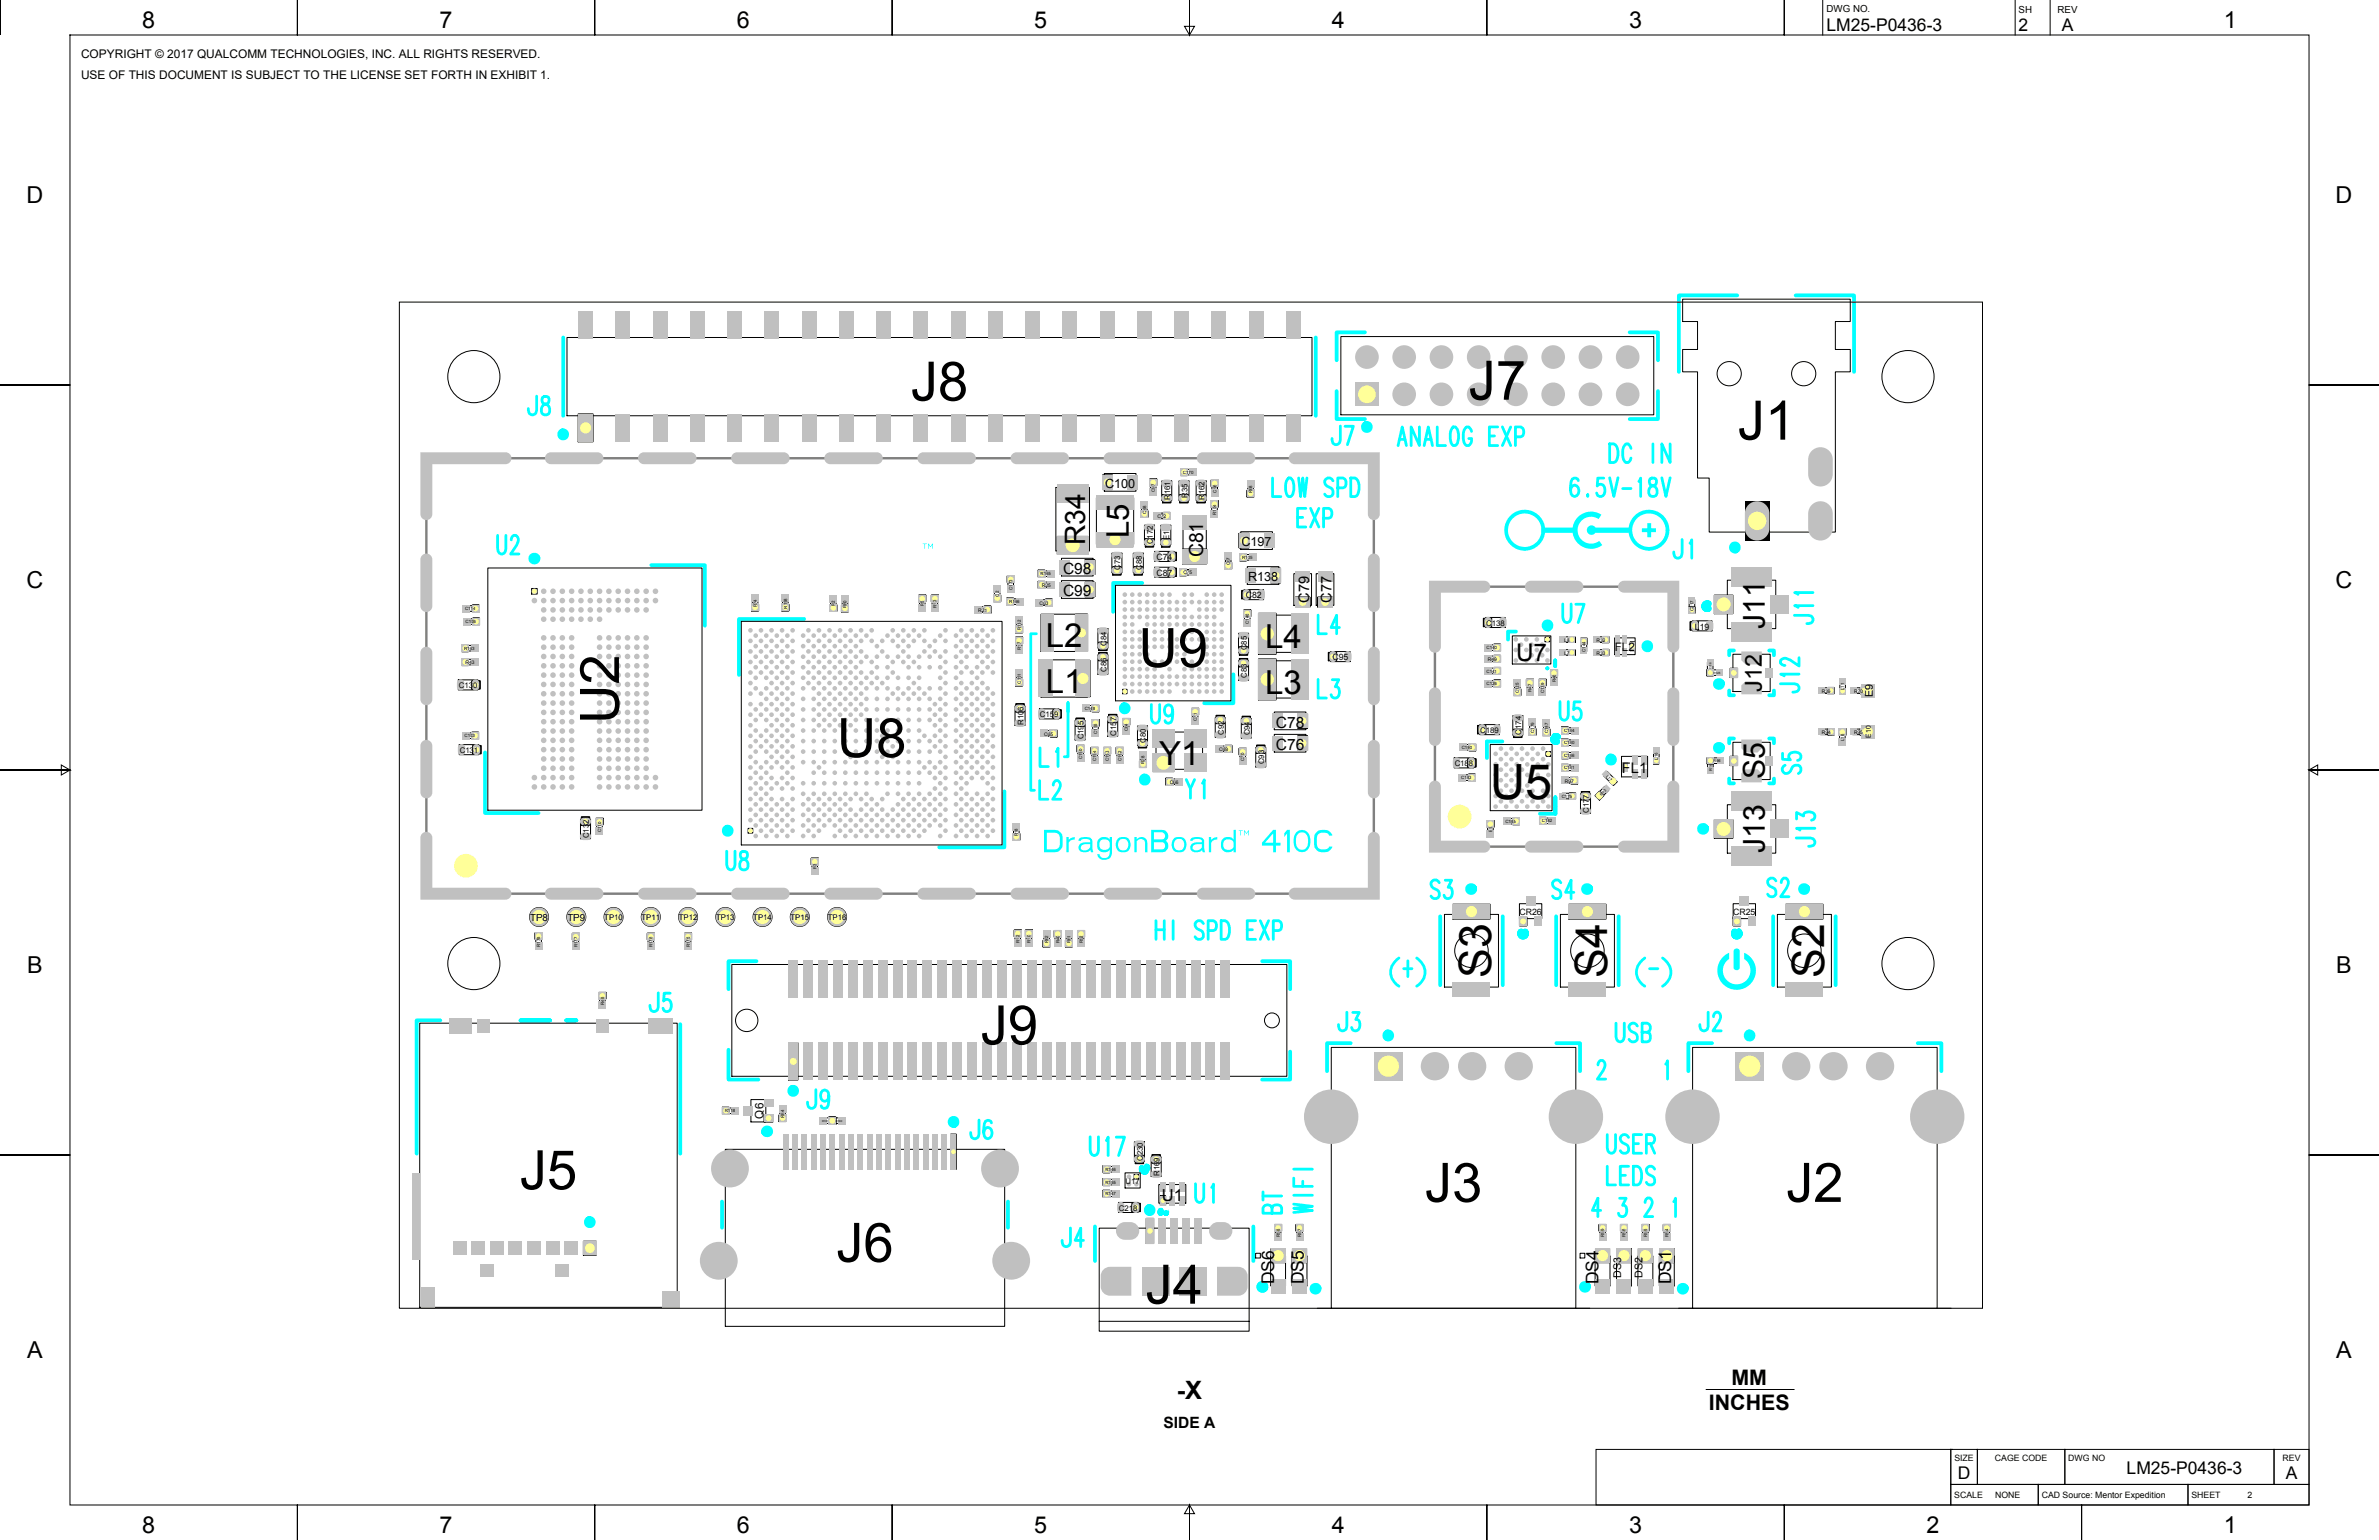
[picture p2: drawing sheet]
<svg xmlns="http://www.w3.org/2000/svg" width="864mm" height="559mm" viewBox="0 0 864 559" stroke-linecap="round" stroke-linejoin="round" font-family="sans-serif">
<defs><g id="words">
<g font-size="19.8">
<text x="330.6" y="145.4">J8</text>
<text x="533.1" y="145">J7</text>
<text x="630.8" y="159.5">J1</text>
<text x="413.3" y="242.1">U9</text>
<text x="224.7" y="262.7" transform="rotate(-90 224.7 262.7)">U2</text>
<text x="303.8" y="274.8">U8</text>
<text x="356" y="379">J9</text>
<text x="188.7" y="431.5">J5</text>
<text x="517.2" y="436.1">J3</text>
<text x="648.4" y="436.1">J2</text>
<text x="303.6" y="457.9">J6</text>
<text x="415.8" y="473.1">J4</text>
</g>
<text font-size="17.6" x="540.9" y="289.9">U5</text>
<g font-size="16.2">
<text x="541.3" y="354.9" transform="rotate(-90 541.3 354.9)">S3</text>
<text x="583.4" y="354.9" transform="rotate(-90 583.4 354.9)">S4</text>
<text x="662.2" y="354.9" transform="rotate(-90 662.2 354.9)">S2</text>
</g>
<g font-size="12">
<text x="379.7" y="234.9">L2</text>
<text x="459.3" y="235.3">L4</text>
<text x="379.7" y="251.5">L1</text>
<text x="459.3" y="251.8">L3</text>
<text x="420.8" y="277.7">Y1</text>
</g>
<text font-size="11.3" x="409.8" y="195.3" transform="rotate(-90 409.8 195.3)">L5</text>
<g font-size="10.9">
<text x="640.7" y="228.1" transform="rotate(-90 640.7 228.1)">J11</text>
<text x="640.7" y="282.8" transform="rotate(-90 640.7 282.8)">S5</text>
<text x="640.7" y="309.6" transform="rotate(-90 640.7 309.6)">J13</text>
</g>
<text font-size="10.2" x="393.9" y="197.8" transform="rotate(-90 393.9 197.8)">R34</text>
<text font-size="9.2" x="427.2" y="507.5">-X</text>
<text font-size="8.8" x="550.3" y="239.7">U7</text>
<g font-size="8.5">
<text x="51.6" y="10.1">8</text>
<text x="159.6" y="10.1">7</text>
<text x="267.5" y="10.1">6</text>
<text x="375.5" y="10.1">5</text>
<text x="483.4" y="10.1">4</text>
<text x="591.4" y="10.1">3</text>
<text x="807.3" y="10.1">1</text>
<text x="9.6" y="73.6">D</text>
<text x="847.8" y="73.6">D</text>
<text x="9.6" y="213.3">C</text>
<text x="847.8" y="213.3">C</text>
<text x="639.6" y="251" transform="rotate(-90 639.6 251)">J12</text>
<text x="9.9" y="353">B</text>
<text x="848.1" y="353">B</text>
<text x="9.9" y="492.7">A</text>
<text x="848.1" y="492.7">A</text>
<text x="51.6" y="556.2">8</text>
<text x="159.6" y="556.2">7</text>
<text x="267.5" y="556.2">6</text>
<text x="375.5" y="556.2">5</text>
<text x="483.4" y="556.2">4</text>
<text x="591.4" y="556.2">3</text>
<text x="699.3" y="556.2">2</text>
<text x="807.3" y="556.2">1</text>
</g>
<g font-size="7.8">
<text x="628.5" y="502.5">MM</text>
<text x="620.3" y="511.5">INCHES</text>
</g>
<text font-size="7.1" x="436.8" y="202.3" transform="rotate(-90 436.8 202.3)">C81</text>
<g font-size="6.3">
<text x="663.1" y="11.2">LM25-P0436-3</text>
<text x="732.8" y="11.3">2</text>
<text x="748.5" y="11.3">A</text>
<text x="462.5" y="466" transform="rotate(-90 462.5 466)">DS6</text>
<text x="473.4" y="466" transform="rotate(-90 473.4 466)">DS5</text>
<text x="580.3" y="466" transform="rotate(-90 580.3 466)">DS4</text>
<text x="606.7" y="466" transform="rotate(-90 606.7 466)">DS1</text>
<text x="710.7" y="536.8">D</text>
<text x="772" y="534.7">LM25-P0436-3</text>
<text x="829.7" y="536.8">A</text>
</g>
<text font-size="6" x="421.7" y="435.9">U1</text>
<g font-size="5.6">
<text x="385.9" y="208.3">C98</text>
<text x="385.9" y="216.4">C99</text>
<text x="463.1" y="264.1">C78</text>
<text x="463.1" y="272.2">C76</text>
<text x="422.4" y="518.3">SIDE A</text>
</g>
<g font-size="5.3">
<text x="475.2" y="218.8" transform="rotate(-90 475.2 218.8)">C79</text>
<text x="483.3" y="218.8" transform="rotate(-90 483.3 218.8)">C77</text>
<text x="588.8" y="280.5">FL1</text>
</g>
<g font-size="4.6">
<text x="401.1" y="177.1">C100</text>
<text x="450.7" y="198.2">C197</text>
<text x="453" y="210.9">R138</text>
</g>
<g font-size="4.3">
<text x="29.4" y="20.9">COPYRIGHT © 2017 QUALCOMM TECHNOLOGIES, INC. ALL RIGHTS RESERVED.</text>
<text x="29.4" y="28.6">USE OF THIS DOCUMENT IS SUBJECT TO THE LICENSE SET FORTH IN EXHIBIT 1.</text>
</g>
<g font-size="4.2">
<text x="586.2" y="236.4">FL2</text>
<text x="277.2" y="405.9" transform="rotate(-90 277.2 405.9)">Q6</text>
</g>
<g font-size="3.9">
<text x="679.8" y="253" transform="rotate(-90 679.8 253)">E9</text>
<text x="588.5" y="463.6" transform="rotate(-90 588.5 463.6)">DS3</text>
<text x="596.3" y="463.6" transform="rotate(-90 596.3 463.6)">DS2</text>
</g>
<g font-size="3.5">
<text x="663.1" y="4.5">DWG NO.</text>
<text x="732.8" y="4.6">SH</text>
<text x="746.9" y="4.6">REV</text>
<text x="192.4" y="334.3">TP8</text>
<text x="206" y="334.3">TP9</text>
</g>
<g font-size="3.2">
<text x="419.8" y="203.3">C74</text>
<text x="419.8" y="209.1">C87</text>
<text x="452.2" y="217.2">C82</text>
<text x="615.3" y="228.5">L19</text>
<text x="483.7" y="239.6">C95</text>
<text x="551.6" y="332">CR26</text>
<text x="629.1" y="332">CR25</text>
<text x="709.4" y="530.2">SIZE</text>
<text x="724.2" y="530.2">CAGE CODE</text>
<text x="750.8" y="530.2">DWG NO</text>
<text x="828.6" y="530.2">REV</text>
<text x="709.4" y="543.5">SCALE</text>
<text x="724.2" y="543.5">NONE</text>
<text x="741.2" y="543.5">CAD Source: Mentor Expedition</text>
<text x="795.5" y="543.5">SHEET</text>
<text x="815.8" y="543.5">2</text>
</g>
<g font-size="2.8">
<text x="424.8" y="181.4" transform="rotate(-90 424.8 181.4)">R161</text>
<text x="431" y="180.7" transform="rotate(-90 431 180.7)">R35</text>
<text x="437.3" y="181.4" transform="rotate(-90 437.3 181.4)">R162</text>
<text x="418.5" y="197.5" transform="rotate(-90 418.5 197.5)">C172</text>
<text x="424.4" y="195.9" transform="rotate(-90 424.4 195.9)">E1</text>
<text x="406.7" y="206.9" transform="rotate(-90 406.7 206.9)">C73</text>
<text x="414.5" y="206.9" transform="rotate(-90 414.5 206.9)">C88</text>
<text x="539.5" y="227.1">C138</text>
<text x="401.6" y="234.2" transform="rotate(-90 401.6 234.2)">C84</text>
<text x="452.7" y="235.9" transform="rotate(-90 452.7 235.9)">C85</text>
<text x="401.6" y="243.7" transform="rotate(-90 401.6 243.7)">C86</text>
<text x="452.7" y="245.9" transform="rotate(-90 452.7 245.9)">C83</text>
<text x="166.5" y="249.8">C130</text>
<text x="371.5" y="263.1" transform="rotate(-90 371.5 263.1)">R106</text>
<text x="377.5" y="260.3">C159</text>
<text x="393.3" y="268.3" transform="rotate(-90 393.3 268.3)">C195</text>
<text x="405.2" y="267" transform="rotate(-90 405.2 267)">C157</text>
<text x="416" y="269.6" transform="rotate(-90 416 269.6)">C80</text>
<text x="444.2" y="266.5" transform="rotate(-90 444.2 266.5)">C92</text>
<text x="453.7" y="266.9" transform="rotate(-90 453.7 266.9)">C94</text>
<text x="537.4" y="266">C189</text>
<text x="552.2" y="266.6" transform="rotate(-90 552.2 266.6)">C174</text>
<text x="166.9" y="273.3">C131</text>
<text x="458.9" y="277.3" transform="rotate(-90 458.9 277.3)">C93</text>
<text x="528.1" y="278.1">C188</text>
<text x="576.8" y="295" transform="rotate(-90 576.8 295)">C177</text>
<text x="213.8" y="304.2" transform="rotate(-90 213.8 304.2)">C132</text>
<text x="219.4" y="334">TP10</text>
<text x="232.9" y="334">TP11</text>
<text x="246.4" y="334">TP12</text>
<text x="259.9" y="334">TP13</text>
<text x="273.4" y="334">TP14</text>
<text x="287" y="334">TP15</text>
<text x="300.5" y="334">TP16</text>
<text x="414.9" y="421.2" transform="rotate(-90 414.9 421.2)">C230</text>
<text x="408.6" y="429.6">U17</text>
<text x="421" y="426.7" transform="rotate(-90 421 426.7)">R169</text>
<text x="406.2" y="439.4">C218</text>
</g>
<text font-size="2.5" x="679.2" y="267.7" transform="rotate(-90 679.2 267.7)">E10</text>
<g font-size="1.8">
<text x="420.2" y="188">C72</text>
<text x="429.6" y="208.4">C75</text>
<text x="378.2" y="213">R25</text>
<text x="355.1" y="222">R21</text>
<text x="377.4" y="219.4">C63</text>
<text x="567.8" y="232.9">L8</text>
<text x="579.5" y="232.9">R32</text>
<text x="540.1" y="239.8">R49</text>
<text x="567.8" y="237.5">L7</text>
<text x="579.5" y="237.5">R33</text>
<text x="169" y="241">R43</text>
<text x="661.3" y="251.4">R39</text>
<text x="673.1" y="251.4">R70</text>
<text x="379.1" y="266.9">C65</text>
<text x="661.4" y="266.3">R94</text>
<text x="673" y="266.3">R95</text>
<text x="442.6" y="272.5">C69</text>
<text x="424.6" y="284.4">C66</text>
<text x="568.1" y="284">R97</text>
</g>
<g font-size="1.6">
<text x="429.4" y="171.9">C170</text>
<text x="419.2" y="178.4" transform="rotate(-90 419.2 178.4)">C97</text>
<text x="441.5" y="178.7" transform="rotate(-90 441.5 178.7)">C96</text>
<text x="454.6" y="178.9" transform="rotate(-90 454.6 178.9)">R68</text>
<text x="416" y="186.4" transform="rotate(-90 416 186.4)">C68</text>
<text x="441.5" y="186.8" transform="rotate(-90 441.5 186.8)">R104</text>
<text x="450.9" y="202.8">R105</text>
<text x="377.7" y="208.8">R165</text>
<text x="446.4" y="205.1" transform="rotate(-90 446.4 205.1)">C67</text>
<text x="367.5" y="214.1" transform="rotate(-90 367.5 214.1)">C173</text>
<text x="168.8" y="221.4">C114</text>
<text x="274.7" y="220.3" transform="rotate(-90 274.7 220.3)">R74</text>
<text x="285.7" y="220.8" transform="rotate(-90 285.7 220.8)">R158</text>
<text x="303.1" y="220" transform="rotate(-90 303.1 220)">R2</text>
<text x="307.3" y="220.7" transform="rotate(-90 307.3 220.7)">R80</text>
<text x="335.4" y="220" transform="rotate(-90 335.4 220)">R5</text>
<text x="340" y="220.5" transform="rotate(-90 340 220.5)">R13</text>
<text x="362.6" y="216.5" transform="rotate(-90 362.6 216.5)">C2</text>
<text x="366.4" y="218.9">R166</text>
<text x="614.8" y="221.7" transform="rotate(-90 614.8 221.7)">C217</text>
<text x="169" y="226.1">C106</text>
<text x="453.4" y="226.4" transform="rotate(-90 453.4 226.4)">C146</text>
<text x="370.6" y="228.8" transform="rotate(-90 370.6 228.8)">R132</text>
<text x="168.5" y="235.8">R163</text>
<text x="370.5" y="235.8" transform="rotate(-90 370.5 235.8)">R17</text>
<text x="539.6" y="235.6">C140</text>
<text x="575.6" y="236.5" transform="rotate(-90 575.6 236.5)">C144</text>
<text x="539.6" y="244.1">C141</text>
<text x="370.6" y="248" transform="rotate(-90 370.6 248)">C151</text>
<text x="539.6" y="248.6">C126</text>
<text x="551.4" y="251.5" transform="rotate(-90 551.4 251.5)">C125</text>
<text x="556" y="251.1" transform="rotate(-90 556 251.1)">R47</text>
<text x="560.5" y="251.5" transform="rotate(-90 560.5 251.5)">C139</text>
<text x="564.7" y="247.6" transform="rotate(-90 564.7 247.6)">R46</text>
<text x="669.5" y="250.5" transform="rotate(-90 669.5 250.5)">L11</text>
<text x="393.8" y="257.6">C149</text>
<text x="434.4" y="261.6" transform="rotate(-90 434.4 261.6)">C71</text>
<text x="168.7" y="267.6">C103</text>
<text x="398.3" y="266.2" transform="rotate(-90 398.3 266.2)">C155</text>
<text x="409.4" y="265.3" transform="rotate(-90 409.4 265.3)">C64</text>
<text x="556.9" y="265.9" transform="rotate(-90 556.9 265.9)">C179</text>
<text x="562" y="266.1" transform="rotate(-90 562 266.1)">C187</text>
<text x="567.8" y="265.7">C184</text>
<text x="669.4" y="268.9" transform="rotate(-90 669.4 268.9)">L18</text>
<text x="392.9" y="275.5" transform="rotate(-90 392.9 275.5)">C150</text>
<text x="530.6" y="271.8">C190</text>
<text x="567.8" y="274.6">C186</text>
<text x="567.8" y="270.1">C180</text>
<text x="601.9" y="275.7" transform="rotate(-90 601.9 275.7)">L16</text>
<text x="397.9" y="276.3" transform="rotate(-90 397.9 276.3)">C154</text>
<text x="402.5" y="276.3" transform="rotate(-90 402.5 276.3)">C153</text>
<text x="407.1" y="276.3" transform="rotate(-90 407.1 276.3)">C152</text>
<text x="415.5" y="277.2" transform="rotate(-90 415.5 277.2)">R28</text>
<text x="451.7" y="276.1" transform="rotate(-90 451.7 276.1)">C70</text>
<text x="567.8" y="279.2">C181</text>
<text x="530.4" y="282.8">C183</text>
<text x="567" y="289.5">C175</text>
<text x="546.5" y="298.6">C185</text>
<text x="559.7" y="298.4">C182</text>
<text x="218.2" y="302" transform="rotate(-90 218.2 302)">C110</text>
<text x="369.5" y="303.5" transform="rotate(-90 369.5 303.5)">R18</text>
<text x="541.6" y="301.8" transform="rotate(-90 541.6 301.8)">E5</text>
<text x="296.3" y="315.5" transform="rotate(-90 296.3 315.5)">R3</text>
<text x="196.1" y="343.5" transform="rotate(-90 196.1 343.5)">R178</text>
<text x="209.6" y="343.7" transform="rotate(-90 209.6 343.7)">R177</text>
<text x="236.8" y="343.7" transform="rotate(-90 236.8 343.7)">R176</text>
<text x="250.4" y="343.7" transform="rotate(-90 250.4 343.7)">R175</text>
<text x="370" y="342.1" transform="rotate(-90 370 342.1)">R12</text>
<text x="374.1" y="342.1" transform="rotate(-90 374.1 342.1)">R10</text>
<text x="380.5" y="342.2" transform="rotate(-90 380.5 342.2)">R62</text>
<text x="384.6" y="342.2" transform="rotate(-90 384.6 342.2)">R40</text>
<text x="388.6" y="342.2" transform="rotate(-90 388.6 342.2)">R61</text>
<text x="393" y="342.2" transform="rotate(-90 393 342.2)">R52</text>
<text x="219.3" y="364.7" transform="rotate(-90 219.3 364.7)">R48</text>
<text x="263.1" y="403.7">R118</text>
<text x="284.7" y="405.6" transform="rotate(-90 284.7 405.6)">R84</text>
<text x="401.3" y="424.9">R146</text>
<text x="401.3" y="429.5">R155</text>
<text x="401.3" y="433.8">R147</text>
<text x="464.6" y="448.9" transform="rotate(-90 464.6 448.9)">R58</text>
<text x="472.3" y="448.9" transform="rotate(-90 472.3 448.9)">R57</text>
<text x="582.3" y="448.9" transform="rotate(-90 582.3 448.9)">R59</text>
<text x="590.1" y="448.9" transform="rotate(-90 590.1 448.9)">R56</text>
<text x="597.9" y="448.9" transform="rotate(-90 597.9 448.9)">R55</text>
<text x="605.7" y="448.9" transform="rotate(-90 605.7 448.9)">R54</text>
</g>
<g font-size="1.4">
<text x="583" y="281.8" transform="rotate(45 583 281.8)">L17</text>
<text x="621.5" y="279.8" transform="rotate(-90 621.5 279.8)">R16</text>
<text x="622.1" y="276.6">R96</text>
<text x="581.4" y="288.8" transform="rotate(-45 581.4 288.8)">R93</text>
</g>
<g font-size="1.1">
<text x="621.3" y="242.9" transform="rotate(-90 621.3 242.9)">C216</text>
<text x="622" y="244.5">R126</text>
</g>
<g font-size="1">
<text x="298.4" y="407">R181</text>
<text x="303.4" y="407">R180</text>
</g>
</g></defs>
<g fill="none" stroke="#000" stroke-width=".36">
<path d="M.1 0v12.7M25.4 12.7h82.5v-12.7v12.7h108v-12.7v12.7h107.9v-12.7v12.7h108v-12.7v12.7h107.9v-12.7v12.7h108v-12.7v12.7h190.5v127h25.4h-25.4v139.7h25.4h-25.4v139.7h25.4h-25.4v127h-82.6v12.7v-12.7h-107.9v12.7v-12.7h-108v12.7v-12.7h-107.9v12.7v-12.7h-108v12.7v-12.7h-107.9v12.7v-12.7h-108v12.7v-12.7h-82.5v-127h-25.4h25.4v-139.7h-25.4h25.4v-139.7h-25.4h25.4zM431.8 0v12.7l1.8-3.1h-3.6l1.8 3.1M661.7 0v12.7M731.5 0v12.7M744.2 0v12.7M0 279.4h25.4l-3.1-1.8v3.6l3.1-1.8M838.2 279.4l3.1-1.8v3.6l-3.1-1.8h25.4M619.4 504.2h31.9M708.2 525.9h9.6v12.7h-9.6zM708.2 538.6h31.7v7.5h-31.7zM708.2 525.9v20.2h-128.8v-20.2h129.4"/>
<path d="M717.8 525.9h31.8v12.7h-31.8zM739.9 538.6h54.4v7.5h-54.4zM749.6 525.9h75.9v12.7h-75.9zM794.3 538.6h43.9v7.5h-43.9zM825.5 525.9h12.7v12.7h-12.7zM431.8 546.1l-1.8 3.1h3.6l-1.8-3.1v12.7"/>
</g>
<g fill="#0ff">
<path d="M335 197.3h1.4l-.6 .1-.1 1.7-.1-1.7z"/>
<path d="M336.9 197.3l.9 1 .8-1v1.8l-.1-1.5-.7 .9-.7-.9-.2 1.5z"/>
<path d="M379 301.1h1v7.1l3.7-.2a1.7 1.7 0 0 0 1-1.5v-2.6a1.75 1.75 0 0 0-1.7-1.7h-3v-1.1h3a2.9 2.9 0 0 1 2.8 2.8v2.6a2.9 2.9 0 0 1-2.8 2.7h-4z"/>
<path d="M387.1 303.7h.8v1.1l.9-.7 1.3-.4v.9l-1.6 .5-.6 .7v3.4h-.8z"/>
<path d="M392 304.1l.2-.1a5.8 5.8 0 0 1 3.6 0l.8 1.1v2.8l.3 1.3h-.8l-.3-.8a2.8 2.8 0 0 1-3.8 .3l-.2-.1a1.65 1.65 0 0 1 .5-2.5v1.8a1.93 1.93 0 0 0 2.3 .5 1.93 1.93 0 0 0 1.1-2.1h-1.8a1.49 1.49 0 0 0-1.6 1.2v-1.4l1.6-.5h1.8v-.5a2.28 2.28 0 0 0-3.4 0h-.8z"/>
<path d="M399.1 304.2v2.8a2.02 2.02 0 0 0 1.7 1.4 2.02 2.02 0 0 0 2-1.1v-1.7a2.04 2.04 0 0 0-1.9-1 2.04 2.04 0 0 0-1.8 1.4v-1.8a2.62 2.62 0 0 1 3.7 .6v-1.1h.9v5.9a2.75 2.75 0 0 1-2.6 2.4 2.75 2.75 0 0 1-2.8-2.1h.8a1.89 1.89 0 0 0 2 1.4 1.89 1.89 0 0 0 1.7-1.7v-1.4a2.61 2.61 0 0 1-3.3 .8 2.61 2.61 0 0 1-1.2-3.2l.3-1z"/>
<path d="M406 304.1l1-.4a2.89 2.89 0 0 1 3.3 1.5 2.89 2.89 0 0 1-.7 3.5 3.2 3.2 0 0 1-3.7 0 3.3 3.3 0 0 1 0-4.5v2.6a1.9 1.9 0 0 0 2.2 1.7 1.9 1.9 0 0 0 1.5-2.4 1.86 1.86 0 0 0-1.9-1.7 1.86 1.86 0 0 0-1.8 1.7z"/>
<path d="M411.8 303.7h.8v.9a2.14 2.14 0 0 1 2.4-.8 2.14 2.14 0 0 1 1.5 2v3.4h-.8v-3.4a1.62 1.62 0 0 0-1.4-1.4 1.62 1.62 0 0 0-1.7 .9v3.9h-.8z"/>
<path d="M417.9 301.1h1v7.1h3a1.33 1.33 0 0 0 1.1-1.3 1.33 1.33 0 0 0-1.1-1.3h-3v-1h3a1.33 1.33 0 0 0 1.1-1.3 1.33 1.33 0 0 0-1.1-1.3h-3v-.9h3a2.22 2.22 0 0 1 2 1.6 2.22 2.22 0 0 1-.7 2.4 2.29 2.29 0 0 1 .8 2.5 2.29 2.29 0 0 1-2.1 1.6h-4z"/>
<path d="M426.3 304.1l1-.4h1.4a2.89 2.89 0 0 1 2 2.8 2.89 2.89 0 0 1-2 2.7 2.89 2.89 0 0 1-3.2-1.5 2.89 2.89 0 0 1 .6-3.5v2.6a1.9 1.9 0 0 0 2.3 1.7 1.9 1.9 0 0 0 1.5-2.4 1.86 1.86 0 0 0-1.9-1.7 1.86 1.86 0 0 0-1.9 1.7z"/>
<path d="M432.6 304.1l2.5-.4a1.87 1.87 0 0 1 2 1.4v2.8l.4 1.3h-.9l-.3-.7a2.94 2.94 0 0 1-3.2 .6 1.69 1.69 0 0 1-1-1.5 1.69 1.69 0 0 1 .8-1.5v1.8a1.92 1.92 0 0 0 2.3 .5 1.92 1.92 0 0 0 1.1-2.1l-2.2 .1a1.31 1.31 0 0 0-1.2 1.1v-1.4l1.5-.5h1.9v-.5a2.28 2.28 0 0 0-3.4 0h-.8z"/>
<path d="M438.8 303.7h.9v1.1l.8-.7 1.4-.4v.9l-1.7 .5-.5 .7v3.4h-.9z"/>
<path d="M444.1 304.2v2.8a2.02 2.02 0 0 0 1.7 1.4 2.02 2.02 0 0 0 2-1.1v-1.7a2.04 2.04 0 0 0-2-1 2.04 2.04 0 0 0-1.7 1.4v-1.8a2.93 2.93 0 0 1 3.2-.1l.5 .7v-3.7h.8v8.1h-.8v-1a2.32 2.32 0 0 1-3.4 .8 2.95 2.95 0 0 1-.3-4.8z"/>
<path d="M449.7 301.3h1.4l-.6 .2-.1 1.7-.1-1.7z"/>
<path d="M451.6 301.3l.9 1 .9-1v1.8l-.2-1.4-.7 .9-.7-.9-.2 1.4z"/>
<path d="M462.2 301.1h1v4.7h1.7v1h-1.7v2.4h-1v-2.4h-4.1v-1l1.1-1.3v1.3h3v-3.4l-3 3.4v-1.3z"/>
<path d="M467.2 301.1h1v8.1h-1v-6.8l-1 1.3v-1.4z"/>
<path d="M470.8 301.8a3 3 0 0 1 3.3-.3 3 3 0 0 1 1.6 2.9 4.1 4.1 0 0 1-1.7 4.5 3 3 0 0 1-4.4-2.9l.2-2.5 .6-1.3v3.6a2.23 2.23 0 0 0 2.2 2.6 2.23 2.23 0 0 0 2.2-2.6 2.88 2.88 0 0 0-2.2-3.8 2.33 2.33 0 0 0-2.2 2.6v-2.4z"/>
<path d="M478 301.8l.7-.5 1-.2a3.3 3.3 0 0 1 3.9 1.8v.3h-1.2a1.32 1.32 0 0 0-1.3-1 2.34 2.34 0 0 0-2.9 1 5.2 5.2 0 0 0 .3 4.5 3.2 3.2 0 0 0 3.8 0l.1-.5h1.2a2.75 2.75 0 0 1-2.5 2 3.1 3.1 0 0 1-4.1-2.7l.2-3.6z"/>
<path d="M559.6 191.5h11.3a6.8 6.8 0 0 1 10.4-4.7l-1 1.5a4.9 4.9 0 0 0-7.6 4.2 4.9 4.9 0 0 0 7.8 3.8l1.2 1.5a6.8 6.8 0 0 1-10.8-4.5h-11.3z"/>
<path d="M576.5 191.1a1.71 1.71 0 0 1 2.7 .4h13.2v1.8h-13.2a1.72 1.72 0 0 1-2.5 .4 1.72 1.72 0 0 1-.2-2.6z"/>
<path d="M596 191.7h2v-1.9h1.4v1.9h1.7v1.4h-1.7v1.8h-1.4v-1.8h-2z"/>
<path d="M625.7 347l2-1.3v2.3a5 5 0 0 0-1.1 7.4 5 5 0 0 0 7.6 0 5 5 0 0 0-1.1-7.4v-2.3a7 7 0 0 1 3.3 10.1 7 7 0 0 1-10.4 1.8 7 7 0 0 1-.3-10.6z"/>
<path d="M629.6 344.4l1-.2 .9 .6v6.3a1.13 1.13 0 0 1-1.1 .9 1.13 1.13 0 0 1-1.1-.9v-6z"/>
</g>
<g fill="none" stroke="#0ff" stroke-width="1.4">
<path d="M630.6 107.2h-21.2v27.7M651.8 107.2h21.2v27.7M204.5 122.5v28.3M477.6 122.5v28.3M495.5 120.6h-10.3v10.1M591.6 120.6h10.3v10.1M485.2 141.9v10.2h10.3M601.9 141.9v10.2h-10.3M236.4 205.1h19.5v21.9M414.6 211.5h-10.5v10.5M291.9 224.6h-23.7v20.3M550.3 229.2h-2.9v2.9"/>
<path d="M564.5 239.6v2.1zM629.4 236h-1.7v1.8M642.2 236h1.8v1.8M447.7 244.7v10.5h-10.6M561.8 242.5h.1M627.7 250.6v1.7h1.7M644 250.6v1.7h-1.8M176.1 273v22h19.4M545.4 269.1h-5.6v6M629.4 268h-1.7v1.7M642.2 268h1.8v1.7M364.6 287.2v20.3h-23.7"/>
<path d="M559 295.3h5.6M564.6 292.8v2.5zM564.6 289.3v3.2zM627.7 282.5v1.7h1.7M644 282.5v1.7h-1.8M522.8 332.5v25M545.5 332.5v25M564.9 332.5v25M587.6 332.5v25M643.7 332.5v25M666.4 332.5v25M274.6 348.8h-10.1v10.1"/>
<path d="M458.2 348.8h10.1v10.1M159.8 370.2h-8.6v48.4M189 370.2h10.7zM205.5 370.2h3.7zM246.9 371.6v47M490.3 378.5h-8.6v10.2M565 378.5h8.6v10.2M621.5 378.5h-8.6v10.2M696.1 378.5h8.6v10.2M264.5 380.9v10.8h10.8M468.3 381.6v10.1h-10.1M262.1 436v9.5"/>
<path d="M365.9 436v9.5M397.5 445v12.6M455 445v12.6"/>
<circle cx="553.5" cy="192.4" r="6.8"/>
<circle cx="598.6" cy="192.4" r="6.8"/>
</g>
<g fill="none" stroke="#0ff" stroke-width="1">
<path d="M194.8 143.8v5.1l-.3 1a1.48 1.48 0 0 1-2.4 0l-.3-1.6M197 144.2a1.68 1.68 0 0 0 1.2 2.5 2.08 2.08 0 0 1 1.4 1.9 2.08 2.08 0 0 1-1.1 1.9h-.9a2.19 2.19 0 0 1-1-2.4 2.19 2.19 0 0 1 2.1-1.7 1.46 1.46 0 0 0-.2-2.5zM486.6 154.6v5.1l-.3 1a1.48 1.48 0 0 1-2.5 0l-.3-1.6M488.3 154.7h3l-2.2 6.6M508 159.4h2M515.3 154.9v6.8l-3-6.8v6.8M517.5 159.4h2M521.7 154.9v6.8h3M527.5 154.9a1.67 1.67 0 0 1 1.7 1.7 5.3 5.3 0 0 1-.9 5.1 1.51 1.51 0 0 1-1.7-1.7 5.3 5.3 0 0 1 .9-5.1zM534.2 156.6a1.8 1.8 0 0 0-1.9-1.7 5.3 5.3 0 0 0 0 6.8 1.83 1.83 0 0 0 1.9-2.6h-1M540.6 158.2h1.9M543.7 154.9h-3.1v6.8h3.1"/>
<path d="M545.4 154.9l3 6.8M548.4 154.9l-3 6.8M550.1 158.5h1.9a1.99 1.99 0 0 0 1.2-1.8 1.99 1.99 0 0 0-1.2-1.8h-1.9v6.8M461.9 173.4v6.8h3.1M467.8 173.4a1.67 1.67 0 0 1 1.7 1.7 5.3 5.3 0 0 1-1 5.1 1.51 1.51 0 0 1-1.7-1.6 5.3 5.3 0 0 1 1-5.2zM471.4 173.4l.7 6.8 .8-6.8 .7 6.8 .8-6.8M483.9 174.5a1.57 1.57 0 0 0-2.6-.7 1.57 1.57 0 0 0 .4 2.6l1.3 .6a1.7 1.7 0 0 1 .8 2.1 1.7 1.7 0 0 1-1.8 1.1l-.7-.3-.4-.6M485.6 177h1.9a1.99 1.99 0 0 0 1.2-1.8 1.99 1.99 0 0 0-1.2-1.8h-1.9v6.8M490.3 173.4h1.6a4.8 4.8 0 0 1 .6 6.5l-.6 .3h-1.6zM507.5 161.7l1.5-6.8 1.5 6.8M517 161.7l1.5-6.8 1.5 6.8M572.9 174.4l-.2-.6-.7-.3-1.2 .3a7.2 7.2 0 0 0 0 6l.7 .3a2.09 2.09 0 0 0 1.6-2 2.09 2.09 0 0 0-1.6-2.1l-.7 .3-.7 1.6"/>
<path d="M576.4 179.5v.6zM582.2 173.5h-2.2l-.2 2.8a1.45 1.45 0 0 1 1.4-.6 1.45 1.45 0 0 1 1.2 1 2.2 2.2 0 0 1-1.7 3.4l-.7-.3-.4-.9M584.3 173.4l1.5 6.7 1.5-6.7M584.3 161.1h1.5a4.8 4.8 0 0 1 .7 6.4l-.7 .3h-1.5zM589.1 177.3h3M592.1 162.7a1.8 1.8 0 0 0-1.9-1.6 5.3 5.3 0 0 0 0 6.7 1.62 1.62 0 0 0 1.9-1.6M594.9 174.7l.7-1.2v6.6M599 173.8a1.68 1.68 0 0 0 1.2 2.5 2.09 2.09 0 0 1 1.4 1.9 2.09 2.09 0 0 1-1.1 1.9h-.9a2.19 2.19 0 0 1-1-2.4 2.19 2.19 0 0 1 2.1-1.7 1.46 1.46 0 0 0-.2-2.5zM600 161.1v6.7M603.3 173.4l1.5 6.7 1.5-6.7M606.3 161.1v6.7l-3-6.7v6.7M180.6 194.3l.3 5.8a1.36 1.36 0 0 0 1.2 .9 1.36 1.36 0 0 0 1.3-.9l.3-5.8"/>
<path d="M185.6 195.9v-.3a1.48 1.48 0 0 1 1.7-1.3 2.38 2.38 0 0 1 .2 3.6l-2.1 3.1h3M471 187.7h1.9M474 184.5h-3v6.7h3M475.7 184.5l3.1 6.7M478.8 184.5l-3.1 6.7M480.5 188h1.9a1.99 1.99 0 0 0 1.1-1.7 1.99 1.99 0 0 0-1.1-1.8h-1.9v6.7M610.6 195.8v5.1l-.3 1a1.48 1.48 0 0 1-2.4 0l-.3-1.6M613.5 197.1l.6-1.2v6.6M567.3 219.1l.2 5.9a1.36 1.36 0 0 0 1.3 .9 1.36 1.36 0 0 0 1.3-.9l.2-5.9M572 219.2h3.1l-2.2 6.7M658.1 219.8h-6.6l1.2 .6M658.1 215h-6.6l1.2 .7"/>
<path d="M376.2 230h-2v56.8h1.3M478.5 223.2v6.8h3M486.2 227.7h-3l2-4.4v6.7M651.4 223.3h5.1l1 .3a1.48 1.48 0 0 1 0 2.4l-1.6 .3M653.1 238.7v3a8.3 8.3 0 0 0-5.5-2.8 1.48 1.48 0 0 0-1.3 1.7l.7 .6 .9 .2M387.7 258.4v-3.4v19.6h-1.4M418 255.7l.2 5.8a1.36 1.36 0 0 0 1.3 .9 1.36 1.36 0 0 0 1.3-.9l.2-5.8M425.7 257.9l-.6 1.6-.8 .4a2.12 2.12 0 0 1-1.6-2.1 2.12 2.12 0 0 1 1.6-2l.8 .3a6.4 6.4 0 0 1 0 6l-1.3 .3-.7-.3-.2-.6M478.5 246.5v6.8h3M483.6 246.6h2.4l-1.3 2.6h.7a2.48 2.48 0 0 1-.5 4.1 1.35 1.35 0 0 1-1.7-1.2M566.3 254.6l.2 5.8a1.36 1.36 0 0 0 1.3 1 1.36 1.36 0 0 0 1.3-1l.2-5.8M573.6 254.7h-2.1l-.3 2.8a1.45 1.45 0 0 1 1.4-.6 1.45 1.45 0 0 1 1.2 1 2.2 2.2 0 0 1-1.7 3.4l-.6-.3-.5-.9"/>
<path d="M646.3 248.1h5.1l1.1 .3a1.48 1.48 0 0 1 0 2.4l-1.7 .3M653.1 244.6h-6.7l1.2 .7M377.5 271.4v6.7h3.1M383.4 272.7l.7-1.2v6.6M647.1 273.4v2.1l2.9 .2a1.45 1.45 0 0 1-.7-1.4 1.45 1.45 0 0 1 1-1.2 2.2 2.2 0 0 1 3.4 1.8l-.3 .6-.9 .4M648 277.7a1.57 1.57 0 0 0-.6 2.5 1.57 1.57 0 0 0 2.6-.4l.6-1.3a1.7 1.7 0 0 1 2-.8 1.7 1.7 0 0 1 1.1 1.9l-.3 .6-.6 .5M377.4 283.3v6.7h3M382.3 284.9v-.3a1.48 1.48 0 0 1 1.8-1.3 2.39 2.39 0 0 1 .2 3.5l-2.2 3.2h3M430.6 282.9l1.5 3.2v3.5M433.6 282.9l-1.5 3.2M436.5 284.2l.7-1.2v6.6M652.2 297.2v-2.4l2.5 1.3v-.6a2.48 2.48 0 0 1 4.1 .4 1.35 1.35 0 0 1-1.2 1.7"/>
<path d="M263.8 308.9l.2 5.8a1.36 1.36 0 0 0 1.3 .9 1.36 1.36 0 0 0 1.3-.9l.2-5.8M269 309.3a1.68 1.68 0 0 0 1.3 2.5 2.09 2.09 0 0 1 1.3 1.9 2.09 2.09 0 0 1-1.1 1.9h-.9a2.19 2.19 0 0 1-1-2.4 2.19 2.19 0 0 1 2.1-1.7 1.46 1.46 0 0 0-.2-2.5zM524.6 319.4h2.4l-1.3 2.6h.6a2.49 2.49 0 0 1-.4 4.1 1.35 1.35 0 0 1-1.7-1.3M644.7 319.6a1.57 1.57 0 0 0-2.6-.6 1.57 1.57 0 0 0 .4 2.6l1.3 .6a1.7 1.7 0 0 1 .8 2 1.7 1.7 0 0 1-1.9 1.2l-.6-.3-.4-.6M652.1 304.1h5.1l1 .3a1.48 1.48 0 0 1 0 2.4l-1.6 .3M658.8 300.6h-6.6l1.2 .6M419.6 334.1v6.7M419.6 337.4h3M422.6 334.1v6.7M425.9 334.1v6.7M436.8 335.1a1.57 1.57 0 0 0-2.5-.6 1.57 1.57 0 0 0 .4 2.6l1.3 .6a1.7 1.7 0 0 1 .8 2 1.7 1.7 0 0 1-1.9 1.1l-.6-.3-.5-.6M438.6 337.7h1.9a1.99 1.99 0 0 0 1.1-1.8 1.99 1.99 0 0 0-1.1-1.8h-1.9v6.7"/>
<path d="M443.3 334.1h1.5a4.8 4.8 0 0 1 .6 6.4l-.6 .3h-1.5zM452.8 337.4h1.8M455.8 334.1h-3v6.7h3M457.5 334.1l3 6.7M460.5 334.1l-3 6.7M462.2 337.7h2a1.99 1.99 0 0 0 1.1-1.8 1.99 1.99 0 0 0-1.1-1.8h-2v6.7M522.5 320.3a1.57 1.57 0 0 0-2.6-.6 1.57 1.57 0 0 0 .4 2.6l1.3 .6a1.7 1.7 0 0 1 .8 2 1.7 1.7 0 0 1-1.9 1.2l-.6-.4-.4-.6M566.6 320.3a1.57 1.57 0 0 0-2.6-.6 1.57 1.57 0 0 0 .4 2.6l1.3 .6a1.7 1.7 0 0 1 .8 2 1.7 1.7 0 0 1-1.8 1.2l-.7-.4-.4-.6M571.3 323.8h-3l2-4.4v6.7M646.6 320.3v-.4a1.48 1.48 0 0 1 1.7-1.3 2.38 2.38 0 0 1 .3 3.6l-2.2 3.2h3M507.8 347.6a5.8 5.8 0 0 0 0 10.3M509.5 351.5h3.1"/>
<path d="M511.1 348.6v5.8M514.3 347.6a5.8 5.8 0 0 1 0 10.3M597.1 347.6a5.8 5.8 0 0 0 0 10.3M598.8 351.5h3M603.5 347.6a5.8 5.8 0 0 1 0 10.3M239 360.3v5.1l-.3 1a1.48 1.48 0 0 1-2.5 0l-.3-1.6M243.3 360.4h-2.2l-.2 2.9a1.45 1.45 0 0 1 1.4-.7 1.45 1.45 0 0 1 1.2 1 2.2 2.2 0 0 1-1.7 3.4l-.7-.3-.4-.9M488.9 367.3v5.1l-.3 1a1.48 1.48 0 0 1-2.4 0l-.3-1.6M491.1 367.4h2.3l-1.3 2.5h.7a2.49 2.49 0 0 1-.4 4.1 1.35 1.35 0 0 1-1.8-1.2M586.6 371.3l.2 5.8a1.36 1.36 0 0 0 1.3 1 1.36 1.36 0 0 0 1.3-1l.2-5.8M594.4 372.3a1.57 1.57 0 0 0-2.6-.7 1.57 1.57 0 0 0 .4 2.6l1.3 .7a1.7 1.7 0 0 1 .8 2 1.7 1.7 0 0 1-1.9 1.1l-.6-.3-.4-.6M596.1 374.6h1.9l.7 .3a2.01 2.01 0 0 1-.7 3.1h-1.9v-6.7h1.9a1.77 1.77 0 0 1 1.1 1.6 1.77 1.77 0 0 1-1.1 1.7"/>
<path d="M620.1 367.3v5.1l-.3 1a1.48 1.48 0 0 1-2.4 0l-.3-1.6M622 368.9v-.3a1.48 1.48 0 0 1 1.7-1.3 2.38 2.38 0 0 1 .3 3.6l-2.2 3.1h3M296.2 395.4v5.1l-.3 1.1a1.48 1.48 0 0 1-2.5 0l-.3-1.7M300.9 397.7l-.7 1.6-.7 .3a2.12 2.12 0 0 1-1.6-2 2.12 2.12 0 0 1 1.6-2.1l.7 .3a6.4 6.4 0 0 1 0 6.1l-1.2 .3-.7-.3-.2-.7M580.1 386.4v-.3a1.48 1.48 0 0 1 1.7-1.3 2.38 2.38 0 0 1 .2 3.6l-2.1 3.2h3M604.7 386.1l.6-1.2v6.7M355.4 406.4v5.2l-.3 1a1.48 1.48 0 0 1-2.4 0l-.3-1.7M359.9 407.5l-.2-.7-.7-.3-1.2 .3a7.2 7.2 0 0 0 0 6.1l.7 .3a2.09 2.09 0 0 0 1.6-2.1 2.09 2.09 0 0 0-1.6-2l-.7 .3-.7 1.5M395.7 412.5l.3 5.9a1.36 1.36 0 0 0 1.2 .9 1.36 1.36 0 0 0 1.3-.9l.2-5.9M401.6 413.8l.7-1.2v6.7M405.2 412.6h3l-2.1 6.7M583.4 411.7l.3 5.8a1.36 1.36 0 0 0 1.3 1 1.36 1.36 0 0 0 1.2-1l.3-5.8"/>
<path d="M591.2 412.7a1.57 1.57 0 0 0-2.6-.6 1.57 1.57 0 0 0 .4 2.6l1.3 .6a1.7 1.7 0 0 1 .8 2 1.7 1.7 0 0 1-1.8 1.2l-.7-.3-.4-.7M592.9 415h1.9M595.9 411.7h-3v6.8h3M597.6 415h2a1.77 1.77 0 0 0 1.1-1.7 1.77 1.77 0 0 0-1.1-1.6h-2v6.8M599.2 415l1.5 3.5M434 429.6l.2 5.8a1.36 1.36 0 0 0 1.3 .9 1.36 1.36 0 0 0 1.3-.9l.2-5.8M439.9 430.9l.6-1.2v6.6M458.5 432.5v3M458.5 434h6.7M461.8 438.3a1.77 1.77 0 0 0-1.7-1.1 1.77 1.77 0 0 0-1.6 1.1v1.9h6.7v-1.9l-.3-.7a2.01 2.01 0 0 0-3.1 .7v1.9M469.6 436.9l6.8 .8-6.8 .7 6.8 .8-6.8 .7M469.6 427.5v3h6.8"/>
<path d="M469.6 433.7h6.8M469.6 424.2h6.8M472.9 428.6v1.9M581.1 439.2h-3.1l2-4.4v6.7M583.4 423.2v6.8h3.1M587.9 434.8h2.4l-1.3 2.6h.7a2.48 2.48 0 0 1-.5 4.1 1.35 1.35 0 0 1-1.7-1.3M588.2 426.5h1.8M591.2 423.2h-3v6.8h3M592.9 423.2h1.5a4.8 4.8 0 0 1 .7 6.5l-.7 .3h-1.5zM597.2 436.3v-.3a1.48 1.48 0 0 1 1.7-1.3 2.38 2.38 0 0 1 .2 3.6l-2.1 3.2h3M600.7 424.2a1.57 1.57 0 0 0-2.6-.6 1.57 1.57 0 0 0 .4 2.6l1.3 .6a1.7 1.7 0 0 1 .8 2 1.7 1.7 0 0 1-1.9 1.2l-.6-.3-.5-.7M607.6 436l.6-1.2v6.7"/>
<path d="M388.6 445.6v5.1l-.3 1a1.48 1.48 0 0 1-2.4 0l-.3-1.6M393.3 450.1h-3l2-4.4v6.6"/>
</g>
<g fill="none" stroke="#0ff" stroke-width="2.1">
<path d="M619 219.2l.5-.3 .9 .2a1.08 1.08 0 0 0-1.5 .1 1.08 1.08 0 0 0 0 1.5 1.08 1.08 0 0 0 1.5 .1 1.07 1.07 0 0 1-1.5-.1 1.07 1.07 0 0 1 .1-1.5zM563.8 268l.2 .9 .6 .3 .6-.1a1.06 1.06 0 0 1-1.4-1.1zM564.2 267.2l.9-.1 .5 .3-.5-.3zM414.5 423.8l.2 1 .6 .3h.6h-.6l-.6-.3zM416.2 423.2l.3 .7zM421.3 439.3v.9zM423.2 439.3l.1 .9z"/>
<circle cx="204.4" cy="157.6" r="1.08"/>
<circle cx="496.2" cy="154.9" r="1.08"/>
<circle cx="629.8" cy="198.7" r="1.08"/>
<circle cx="194" cy="202.7" r="1.08"/>
<circle cx="561.8" cy="227" r="1.08"/>
<circle cx="598" cy="234.5" r="1.08"/>
<circle cx="408.3" cy="257" r="1.08"/>
<circle cx="624" cy="248.2" r="1.08"/>
<circle cx="584.8" cy="275.6" r="1.08"/>
<circle cx="624" cy="271.3" r="1.08"/>
<circle cx="415.5" cy="282.8" r="1.08"/>
<circle cx="264.1" cy="301.4" r="1.08"/>
<circle cx="618.3" cy="300.7" r="1.08"/>
<circle cx="534.1" cy="322.6" r="1.08"/>
<circle cx="552.9" cy="338.8" r="1.06"/>
<circle cx="576.2" cy="322.6" r="1.08"/>
<circle cx="630.5" cy="338.8" r="1.06"/>
<circle cx="654.9" cy="322.6" r="1.08"/>
<circle cx="503.9" cy="375.7" r="1.08"/>
<circle cx="635.1" cy="375.7" r="1.08"/>
<circle cx="287.9" cy="395.8" r="1.08"/>
<circle cx="278.4" cy="410.5" r="1.08"/>
<circle cx="346.2" cy="407.1" r="1.08"/>
<circle cx="417.3" cy="439.1" r="1.08"/>
<circle cx="214.1" cy="443.4" r="1.08"/>
<circle cx="458.2" cy="467" r="1.1"/>
<circle cx="477.6" cy="467.6" r="1.08"/>
<circle cx="575.4" cy="466.9" r="1.08"/>
<circle cx="610.9" cy="467.6" r="1.08"/>
</g>
<g fill="none" stroke="#000" stroke-width=".36">
<path d="M610.8 108.6h60.9v8.1h-5.4v10.1h5.4v8.1h-5.4v58.2h-45.9v-19.6h-4.2v-38.6h-5.4v-8.1h5.4v-10.1h-5.4zM205.8 122.5h270.5v28.4h-270.5zM486.7 122.1h113.6v28.4h-113.6zM209.9 150.2h5.4v10.1h-5.4zM383.3 176.9h12.2v23h-12.2zM400.3 172.4h3.5v5.2h-3.5zM400.4 172.5h3.3v5h-3.3zM400.5 172.6h3.1v4.9h-3.1zM400.6 172.7h3v4.7h-3zM400.7 172.8h2.8v4.5h-2.8zM400.8 172.9h2.6v4.3h-2.6zM400.9 173h2.4v4.1h-2.4z"/>
<path d="M400.9 171.8h11.5v6.4h-11.5zM400.9 173.1h2.3v3.9h-2.3zM401 173.2h2.1v3.7h-2.1zM401.1 173.3h1.9v3.5h-1.9zM417.3 173.8h2.6v2.5h-2.6zM417.4 173.9h2.5v2.3h-2.5zM417.5 173.9h2.3v2.2h-2.3zM417.5 174h2.2v2.1h-2.2zM417.6 174.1h2.1v1.9h-2.1zM417.6 174.8h2v4h-2zM417.7 174.1h1.9v1.8h-1.9zM417.7 174.2h1.8v1.7h-1.8z"/>
<path d="M417.8 174.3h1.7v1.5h-1.7zM417.9 174.3h1.5v1.4h-1.5zM417.9 174.4h1.4v1.3h-1.4zM421.7 174.5h3.7v7.1h-3.7zM422 179.4h3.1v3.1h-3.1zM422.1 179.5h2.9v2.9h-2.9zM422.2 179.6h2.7v2.7h-2.7zM422.3 179.7h2.5v2.5h-2.5zM422.4 179.8h2.3v2.3h-2.3zM422.4 179.9h2.2v2.1h-2.2zM422.5 179.9h2v2.1h-2zM428 174.5h3.6v7.1h-3.6z"/>
<path d="M428.3 179.4h3v3.1h-3zM428.3 179.5h2.9v2.9h-2.9zM428.4 179.6h2.7v2.7h-2.7zM428.5 179.7h2.5v2.5h-2.5zM428.6 170h2.4v2.6h-2.4zM428.6 179.8h2.4v2.3h-2.4zM428.6 170.1h2.3v2.4h-2.3zM428.7 179.9h2.2v2.1h-2.2zM428.7 170.2h2.2v2.3h-2.2zM428.8 170.2h2v2.2h-2zM428.8 179.9h2v2.1h-2zM428.8 170.3h1.9v2h-1.9z"/>
<path d="M428.9 170.3h1.8v2h-1.8zM428.9 170.4h1.7v1.8h-1.7zM429 170.5h1.6v1.7h-1.6zM429.1 170.5h1.4v1.6h-1.4zM429.1 170.6h1.3v1.4h-1.3zM429.5 170.3h4.1v2h-4.1zM434.2 174.5h3.7v7.1h-3.7zM434.5 179.4h3.1v3.1h-3.1zM434.6 179.5h2.9v2.9h-2.9zM434.7 179.6h2.7v2.7h-2.7zM434.8 179.7h2.5v2.5h-2.5zM434.9 179.8h2.3v2.3h-2.3z"/>
<path d="M434.9 179.9h2.2v2.1h-2.2zM435 179.9h2v2.1h-2zM439.7 174.1h2.5v2.5h-2.5zM439.7 174.2h2.5v2.3h-2.5zM439.8 174.3h2.3v2.2h-2.3zM439.8 174.3h2.2v2.1h-2.2zM439.9 174.4h2.1v1.9h-2.1zM439.9 175.1h2.1v4.1h-2.1zM440 174.5h1.9v1.8h-1.9zM440 174.5h1.8v1.7h-1.8zM440.1 174.6h1.7v1.5h-1.7zM440.2 174.7h1.5v1.4h-1.5z"/>
<path d="M440.2 174.7h1.4v1.3h-1.4zM452.7 177.9h2.5v2.4h-2.5zM452.7 177.9h2.5v2.3h-2.5zM452.8 178h2.3v2.2h-2.3zM452.9 178.1h2.2v2h-2.2zM452.9 178.1h2.1v2h-2.1zM452.9 175.3h2.1v4.1h-2.1zM453 178.2h1.9v1.8h-1.9zM453.1 178.3h1.8v1.6h-1.8zM453.1 178.3h1.7v1.6h-1.7zM453.2 178.4h1.5v1.4h-1.5zM453.2 178.4h1.5v1.3h-1.5z"/>
<path d="M383.8 194.6h11.2v6.5h-11.2zM384 194.8h10.8v6.1h-10.8zM384.1 195h10.5v5.7h-10.5zM384.3 195.1h10.2v5.5h-10.2zM384.5 195.3h9.8v5.1h-9.8zM384.7 195.5h9.4v4.7h-9.4zM384.8 195.7h9.1v4.3h-9.1zM385 195.8h8.8v4.1h-8.8zM385.2 196h8.4v3.7h-8.4zM385.3 196.2h8.1v3.3h-8.1zM398 180.6h13.5v16.9h-13.5zM398.1 193.3h13.3v5.1h-13.3z"/>
<path d="M398.3 193.4h13v4.9h-13zM398.4 193.5h12.7v4.6h-12.7zM398.5 193.7h12.5v4.3h-12.5zM398.7 193.8h12.2v4h-12.2zM398.8 193.9h11.9v3.8h-11.9zM399 194.1h11.6v3.5h-11.6zM399.1 194.2h11.3v3.2h-11.3zM399.2 194.3h11.1v3h-11.1zM399.4 194.5h10.8v2.7h-10.8zM414.1 185.3h2.6v2.4h-2.6zM414.2 185.4h2.4v2.3h-2.4zM414.3 185.4h2.3v2.2h-2.3z"/>
<path d="M414.3 185.5h2.2v2.1h-2.2zM414.4 185.6h2v1.9h-2zM414.4 182.7h2v4.1h-2zM414.4 185.6h2v1.8h-2zM414.5 185.7h1.8v1.7h-1.8zM414.6 185.8h1.7v1.5h-1.7zM414.6 185.8h1.6v1.4h-1.6zM414.7 185.9h1.4v1.3h-1.4zM415.5 190.5h3.6v7.1h-3.6zM415.8 195.4h3v3.1h-3zM415.8 195.5h2.9v2.9h-2.9zM415.9 195.6h2.7v2.7h-2.7z"/>
<path d="M416 195.7h2.5v2.5h-2.5zM416.1 195.8h2.4v2.3h-2.4zM416.2 195.9h2.2v2.2h-2.2zM416.3 196h2v2h-2zM416.4 196.1h1.8v1.8h-1.8zM416.4 196.1h1.7v1.7h-1.7zM416.5 196.2h1.5v1.5h-1.5zM419.7 186.2h4.1v2h-4.1zM421.4 190.6h3.6v7.1h-3.6zM421.7 195.5h3v3h-3zM421.8 195.6h2.8v2.8h-2.8zM421.8 195.7h2.7v2.7h-2.7z"/>
<path d="M421.9 195.7h2.6v2.6h-2.6zM422 195.8h2.4v2.4h-2.4zM422.1 195.9h2.2v2.2h-2.2zM422.2 196h2v2h-2zM422.3 196.1h1.8v1.8h-1.8zM422.3 185.9h2.5v2.6h-2.5zM422.4 196.2h1.6v1.6h-1.6zM422.4 186h2.3v2.4h-2.3zM422.4 186h2.2v2.4h-2.2zM422.4 196.3h1.5v1.5h-1.5zM422.5 186.1h2.1v2.2h-2.1zM422.6 186.2h1.9v2h-1.9z"/>
<path d="M422.6 180h1.9v1.9h-1.9zM422.6 186.2h1.8v2h-1.8zM422.7 186.3h1.7v1.8h-1.7zM422.7 180.1h1.7v1.7h-1.7zM422.8 186.4h1.5v1.6h-1.5zM422.8 180.2h1.5v1.5h-1.5zM422.8 186.4h1.4v1.6h-1.4zM422.9 186.5h1.3v1.4h-1.3zM428.9 180h1.8v1.9h-1.8zM428.9 180.1h1.7v1.7h-1.7zM429 180.2h1.5v1.5h-1.5zM429.3 199.2h8.8v5.4h-8.8z"/>
<path d="M429.4 189.1h8.5v13.5h-8.5zM435.1 180h1.9v1.9h-1.9zM435.2 180.1h1.7v1.7h-1.7zM435.3 180.2h1.5v1.5h-1.5zM439.6 181.7h2.6v2.4h-2.6zM439.6 181.8h2.5v2.3h-2.5zM439.7 181.8h2.3v2.2h-2.3zM439.8 181.9h2.2v2h-2.2zM439.8 181.9h2.1v2h-2.1zM439.9 182.6h2v4.1h-2zM439.9 182h1.9v1.8h-1.9zM440 182.1h1.8v1.6h-1.8z"/>
<path d="M440 182.1h1.7v1.6h-1.7zM440.1 182.2h1.5v1.4h-1.5zM440.2 182.3h1.4v1.2h-1.4zM449.8 193.5h3.6v5.3h-3.6zM449.9 193.6h3.4v5.1h-3.4zM450 193.7h3.2v4.9h-3.2zM450.1 193.8h3v4.7h-3zM450.2 193.9h2.8v4.5h-2.8zM450.3 194h2.6v4.3h-2.6zM450.4 194.1h2.4v4.1h-2.4zM450.4 192.9h11.5v6.5h-11.5zM450.5 194.2h2.2v3.9h-2.2z"/>
<path d="M450.6 194.3h2v3.7h-2zM450.7 194.4h1.8v3.5h-1.8zM168.9 219.8h4.1v2h-4.1zM171.5 219.5h2.4v2.6h-2.4zM171.5 219.6h2.3v2.4h-2.3zM171.6 219.6h2.2v2.4h-2.2zM171.7 219.7h2v2.2h-2zM171.7 219.8h2v2h-2zM171.8 219.8h1.8v2h-1.8zM171.9 219.9h1.6v1.8h-1.6zM171.9 220h1.6v1.6h-1.6zM177.1 206.1h77.7v87.9h-77.7z"/>
<path d="M193 213.5h2v2.1h-2zM272.8 219.2h2.6v2.5h-2.6zM272.9 219.3h2.4v2.3h-2.4zM272.9 219.4h2.4v2.2h-2.4zM273 219.4h2.2v2.1h-2.2zM273.1 219.5h2v1.9h-2zM273.1 216.7h2v4h-2zM273.1 219.6h2v1.8h-2zM273.2 219.6h1.8v1.7h-1.8zM273.3 219.7h1.6v1.5h-1.6zM273.3 219.8h1.6v1.4h-1.6zM273.4 219.8h1.4v1.3h-1.4z"/>
<path d="M283.8 219.2h2.6v2.5h-2.6zM283.9 219.3h2.4v2.3h-2.4zM283.9 219.4h2.4v2.2h-2.4zM284 219.4h2.2v2.1h-2.2zM284.1 219.5h2v1.9h-2zM284.1 216.7h2v4h-2zM284.1 219.6h2v1.8h-2zM284.2 219.6h1.8v1.7h-1.8zM284.3 219.7h1.6v1.5h-1.6zM284.3 219.8h1.6v1.4h-1.6zM284.4 219.8h1.4v1.3h-1.4zM301.2 219.4h2.6v2.5h-2.6z"/>
<path d="M301.3 219.5h2.4v2.3h-2.4zM301.3 219.5h2.4v2.2h-2.4zM301.4 219.6h2.2v2.1h-2.2zM301.5 219.7h2v1.9h-2zM301.5 216.8h2v4.1h-2zM301.5 219.7h2v1.8h-2zM301.6 219.8h1.8v1.7h-1.8zM301.7 219.9h1.6v1.5h-1.6zM301.7 219.9h1.6v1.4h-1.6zM301.8 220h1.4v1.3h-1.4zM305.4 219.6h2.6v2.4h-2.6zM305.5 219.6h2.5v2.4h-2.5z"/>
<path d="M305.6 219.7h2.3v2.2h-2.3zM305.6 219.8h2.2v2h-2.2zM305.7 219.8h2.1v2h-2.1zM305.7 217h2v4.1h-2zM305.8 219.9h1.9v1.8h-1.9zM305.8 220h1.8v1.6h-1.8zM333.5 215.9h2.6v2.5h-2.6zM333.6 216h2.4v2.3h-2.4zM333.6 216.1h2.3v2.1h-2.3zM333.7 216.1h2.2v2.1h-2.2zM333.8 216.2h2v1.9h-2zM333.8 216.9h2v4h-2z"/>
<path d="M333.8 216.3h2v1.8h-2zM333.9 216.3h1.8v1.7h-1.8zM334 216.4h1.6v1.5h-1.6zM334.1 216.5h1.4v1.3h-1.4zM338.1 215.9h2.5v2.5h-2.5zM338.1 216h2.5v2.3h-2.5zM338.2 216.1h2.3v2.1h-2.3zM338.3 216.1h2.1v2.1h-2.1zM338.3 216.2h2.1v1.9h-2.1zM338.3 216.9h2.1v4h-2.1zM338.4 216.3h1.9v1.8h-1.9zM338.5 216.3h1.8v1.7h-1.8z"/>
<path d="M338.5 216.4h1.7v1.5h-1.7zM338.6 216.4h1.5v1.5h-1.5zM338.6 216.5h1.5v1.3h-1.5zM357.3 219.9h2.4v2.6h-2.4zM357.3 220h2.3v2.4h-2.3zM360.7 215.9h2.6v2.4h-2.6zM360.8 216h2.4v2.3h-2.4zM360.8 216h2.4v2.2h-2.4zM360.9 216.1h2.2v2h-2.2zM361 216.2h2v1.9h-2zM361 213.3h2v4.1h-2zM361 216.2h2v1.8h-2z"/>
<path d="M361.1 216.3h1.8v1.7h-1.8zM361.2 216.3h1.6v1.6h-1.6zM361.2 216.4h1.6v1.4h-1.6zM361.3 216.5h1.4v1.3h-1.4zM365.5 217h2.5v2.6h-2.5zM365.6 217.1h2.3v2.4h-2.3zM365.6 209h2.6v2.4h-2.6zM365.6 217.1h2.2v2.4h-2.2zM365.7 209h2.4v2.3h-2.4zM365.7 217.2h2.1v2.2h-2.1zM365.7 209.1h2.4v2.2h-2.4zM365.8 217.3h1.9v2h-1.9z"/>
<path d="M365.8 209.2h2.2v2h-2.2zM365.8 217.3h1.8v2h-1.8zM365.9 209.2h2v2h-2zM365.9 209.9h2v4.1h-2zM365.9 217.4h1.7v1.8h-1.7zM365.9 209.3h2v1.8h-2zM366 217.5h1.5v1.6h-1.5zM366 209.4h1.8v1.6h-1.8zM366 217.5h1.4v1.6h-1.4zM366.1 209.4h1.6v1.6h-1.6zM366.1 217.6h1.3v1.4h-1.3zM366.1 209.5h1.6v1.4h-1.6z"/>
<path d="M366.2 209.5h1.4v1.3h-1.4zM366.5 217.3h4v2h-4zM376.9 210.9h2.4v2.6h-2.4zM376.9 206.9h2.4v2.5h-2.4zM376.9 211h2.4v2.4h-2.4zM377 217.6h4v2.1h-4zM377 211.1h2.2v2.3h-2.2zM377 207h2.2v2.3h-2.2zM377.1 211.1h2v2.2h-2zM377.1 207.1h2v2.2h-2zM377.1 211.2h2v2h-2zM377.1 207.1h2v2.1h-2z"/>
<path d="M377.2 211.2h1.8v2h-1.8zM377.2 207.2h1.8v1.9h-1.8zM377.3 211.3h1.6v1.8h-1.6zM377.3 207.3h1.6v1.8h-1.6zM377.3 211.4h1.6v1.7h-1.6zM377.3 207.3h1.6v1.7h-1.6zM377.4 211.4h1.4v1.6h-1.4zM377.4 207.4h1.4v1.5h-1.4zM377.5 211.5h1.2v1.4h-1.2zM377.5 207.5h1.2v1.4h-1.2zM377.8 211.2h4.1v2h-4.1zM377.8 207.1h4.1v2.1h-4.1z"/>
<path d="M379.5 217.4h2.5v2.5h-2.5zM379.6 217.4h2.3v2.5h-2.3zM379.7 217.5h2.2v2.3h-2.2zM379.7 217.5h2.1v2.2h-2.1zM379.8 217.6h1.9v2.1h-1.9zM379.9 217.7h1.8v1.9h-1.8zM379.9 217.7h1.7v1.8h-1.7zM380 217.8h1.5v1.7h-1.5zM380.1 217.9h1.4v1.5h-1.4zM380.1 217.9h1.3v1.4h-1.3zM385.3 210.7h11.5v6.4h-11.5zM385.3 202.6h11.5v6.4h-11.5z"/>
<path d="M393.9 211.3h3.5v5.2h-3.5zM393.9 203.2h3.5v5.2h-3.5zM394 211.4h3.3v5h-3.3zM394 203.3h3.3v5h-3.3zM394.1 211.5h3.1v4.8h-3.1zM394.1 203.4h3.1v4.8h-3.1zM394.2 211.6h2.9v4.6h-2.9zM394.2 203.5h2.9v4.6h-2.9zM394.2 211.7h2.8v4.4h-2.8zM394.2 203.6h2.8v4.4h-2.8zM394.3 211.8h2.6v4.3h-2.6zM394.3 203.6h2.6v4.3h-2.6z"/>
<path d="M394.4 211.9h2.4v4.1h-2.4zM394.4 203.7h2.4v4.1h-2.4zM394.5 211.9h2.3v4h-2.3zM394.5 203.8h2.3v4h-2.3zM394.6 212h2.1v3.8h-2.1zM394.6 203.9h2.1v3.8h-2.1zM394.7 212.1h1.9v3.6h-1.9zM394.7 204h1.9v3.6h-1.9zM403.6 200.7h3.7v7.1h-3.7zM403.9 205.6h3.1v3.1h-3.1zM404 205.7h2.9v2.9h-2.9zM404.1 205.8h2.7v2.7h-2.7z"/>
<path d="M404.2 205.9h2.5v2.5h-2.5zM404.3 206h2.3v2.3h-2.3zM404.4 206.1h2.1v2.1h-2.1zM404.4 206.1h2v2.1h-2zM404.5 206.2h1.9v1.9h-1.9zM404.6 206.3h1.7v1.7h-1.7zM404.7 206.4h1.5v1.5h-1.5zM404.9 212.4h42v41.9h-42zM411.4 200.7h3.6v7.1h-3.6zM411.7 205.6h3v3.1h-3zM411.8 205.7h2.9v2.9h-2.9zM411.9 205.8h2.7v2.7h-2.7z"/>
<path d="M412 205.9h2.5v2.5h-2.5zM412 206h2.4v2.3h-2.4zM412.1 206.1h2.2v2.1h-2.2zM412.2 206.1h2v2.1h-2zM412.3 206.2h1.8v1.9h-1.8zM412.4 206.3h1.7v1.7h-1.7zM412.5 206.4h1.5v1.5h-1.5zM419.1 205.8h7.1v3.7h-7.1zM419.1 200.1h7.1v3.6h-7.1zM424 206.1h3.1v3.1h-3.1zM424 200.4h3.1v3h-3.1zM424.1 206.2h2.9v2.9h-2.9z"/>
<path d="M424.1 200.5h2.9v2.8h-2.9zM424.2 206.3h2.7v2.7h-2.7zM424.2 200.6h2.7v2.7h-2.7zM424.3 206.4h2.5v2.5h-2.5zM424.3 200.6h2.5v2.6h-2.5zM424.4 206.5h2.3v2.3h-2.3zM424.4 200.7h2.3v2.4h-2.3zM424.5 206.6h2.1v2.1h-2.1zM424.5 200.8h2.1v2.2h-2.1zM424.6 206.6h2v2.1h-2zM424.6 200.9h2v2h-2zM424.6 206.7h1.9v1.9h-1.9z"/>
<path d="M424.6 201h1.9v1.8h-1.9zM424.7 206.8h1.7v1.7h-1.7zM424.7 201.1h1.7v1.6h-1.7zM424.8 206.9h1.5v1.5h-1.5zM424.8 201.2h1.5v1.5h-1.5zM428.2 206.4h2.5v2.5h-2.5zM428.3 206.4h2.3v2.5h-2.3zM428.4 206.5h2.1v2.3h-2.1zM428.4 206.6h2.1v2.1h-2.1zM428.5 206.6h1.9v2.1h-1.9zM428.5 206.7h1.8v1.9h-1.8zM428.6 206.8h1.7v1.8h-1.7z"/>
<path d="M428.7 206.8h1.5v1.7h-1.5zM428.7 206.9h1.5v1.5h-1.5zM428.8 206.9h1.3v1.5h-1.3zM429.2 206.6h4v2.1h-4zM444.6 204.1h2.5v2.4h-2.5zM444.6 204.1h2.5v2.3h-2.5zM444.7 204.2h2.3v2.2h-2.3zM444.7 204.3h2.2v2h-2.2zM444.8 204.3h2.1v2h-2.1zM444.8 201.5h2.1v4.1h-2.1zM444.9 204.4h1.9v1.8h-1.9zM444.9 204.5h1.8v1.6h-1.8z"/>
<path d="M445 204.5h1.7v1.6h-1.7zM445.1 204.6h1.5v1.4h-1.5zM445.1 204.6h1.5v1.3h-1.5zM450 201h2.5v2.5h-2.5zM450.1 201h2.3v2.5h-2.3zM450.2 201.1h2.1v2.3h-2.1zM450.2 201.1h2.1v2.2h-2.1zM450.3 201.2h1.9v2.1h-1.9zM450.4 201.3h1.7v1.9h-1.7zM450.4 201.3h1.7v1.8h-1.7zM450.5 201.4h1.5v1.7h-1.5zM450.5 201.5h1.5v1.5h-1.5z"/>
<path d="M450.6 201.5h1.3v1.5h-1.3zM450.7 214.2h3.1v3.1h-3.1zM450.8 214.3h2.9v2.9h-2.9zM450.9 214.4h2.7v2.7h-2.7zM451 201.2h4v2.1h-4zM451 214.5h2.5v2.5h-2.5zM451.1 214.6h2.3v2.3h-2.3zM451.2 214.7h2.2v2.2h-2.2zM451.3 214.8h2v2h-2zM451.3 214.8h1.9v1.9h-1.9zM451.4 214.9h1.7v1.7h-1.7zM451.5 215h1.5v1.5h-1.5z"/>
<path d="M451.6 213.9h7.1v3.7h-7.1zM452.8 205.6h11.5v6.4h-11.5zM461.3 206.2h3.5v5.2h-3.5zM461.4 206.3h3.4v5.1h-3.4zM461.5 206.4h3.2v4.9h-3.2zM461.6 206.5h3v4.7h-3zM461.7 206.6h2.8v4.5h-2.8zM461.8 206.7h2.6v4.3h-2.6zM461.9 206.8h2.4v4.1h-2.4zM462 206.9h2.2v3.9h-2.2zM462.1 207h2v3.7h-2zM462.2 207.1h1.8v3.5h-1.8z"/>
<path d="M469.7 208.2h6.4v11.5h-6.4zM470.3 216.7h5.2v3.5h-5.2zM470.4 216.8h5v3.3h-5zM470.5 216.9h4.8v3.2h-4.8zM470.6 217h4.6v3h-4.6zM470.6 217.1h4.5v2.8h-4.5zM470.7 217.2h4.3v2.6h-4.3zM470.8 217.3h4.1v2.4h-4.1zM470.9 217.4h3.9v2.2h-3.9zM471 217.4h3.8v2.1h-3.8zM471.1 217.5h3.6v1.9h-3.6zM477.8 208.2h6.4v11.5h-6.4z"/>
<path d="M478.4 216.7h5.2v3.5h-5.2zM478.5 216.8h5v3.3h-5zM478.6 216.9h4.8v3.2h-4.8zM478.7 217h4.6v3h-4.6zM478.8 217.1h4.4v2.8h-4.4zM478.9 217.2h4.2v2.6h-4.2zM478.9 217.3h4.2v2.4h-4.2zM479 217.4h4v2.2h-4zM479.1 217.4h3.8v2.1h-3.8zM479.2 217.5h3.6v1.9h-3.6zM613.2 217.6h2v4h-2zM622.3 215.9h6.8v6.8h-6.8z"/>
<path d="M627 210.5h17.6v17.6h-17.6zM167.6 233.9h2.5v2.6h-2.5zM167.6 239h2.5v2.5h-2.5zM167.7 234h2.3v2.4h-2.3zM167.7 239h2.3v2.5h-2.3zM167.7 234h2.2v2.4h-2.2zM167.7 239.1h2.2v2.3h-2.2zM167.8 234.1h2.1v2.2h-2.1zM167.8 239.1h2.1v2.2h-2.1zM167.9 234.2h1.9v2h-1.9zM167.9 239.2h1.9v2.1h-1.9zM167.9 234.2h1.8v2h-1.8z"/>
<path d="M167.9 239.3h1.8v1.9h-1.8zM168 234.3h1.7v1.8h-1.7zM168 239.3h1.7v1.8h-1.7zM168.1 234.4h1.5v1.6h-1.5zM168.1 239.4h1.5v1.7h-1.5zM168.1 234.4h1.4v1.6h-1.4zM168.1 239.5h1.4v1.5h-1.4zM168.2 234.5h1.3v1.4h-1.3zM168.2 239.5h1.3v1.5h-1.3zM168.6 234.2h4v2h-4zM168.6 239.2h4v2.1h-4zM169.1 224.5h4v2.1h-4z"/>
<path d="M171.6 224.2h2.5v2.6h-2.5zM171.7 224.3h2.3v2.5h-2.3zM171.8 224.4h2.2v2.3h-2.2zM171.8 224.4h2.1v2.2h-2.1zM171.9 224.5h1.9v2.1h-1.9zM172 224.6h1.8v1.9h-1.8zM172 220h1.4v1.6h-1.4zM172 224.6h1.7v1.8h-1.7zM172.1 220.1h1.2v1.4h-1.2zM172.1 224.7h1.5v1.7h-1.5zM172.2 224.8h1.4v1.5h-1.4zM172.2 224.8h1.3v1.4h-1.3z"/>
<path d="M269.1 225.5h94.7v81.1h-94.7zM305.9 220h1.7v1.6h-1.7zM306 220.1h1.5v1.4h-1.5zM306 220.2h1.4v1.2h-1.4zM354.7 220.2h4.1v2h-4.1zM357.4 220h2.2v2.3h-2.2zM357.5 220.1h2v2.2h-2zM357.5 220.1h2v2.1h-2zM357.6 220.2h1.8v1.9h-1.8zM357.7 220.3h1.6v1.8h-1.6zM357.7 220.3h1.6v1.7h-1.6zM357.8 220.4h1.4v1.5h-1.4z"/>
<path d="M357.8 220.5h1.3v1.4h-1.3zM368.7 227.2h2.5v2.4h-2.5zM368.7 231.2h2.5v2.4h-2.5zM368.7 227.3h2.5v2.3h-2.5zM368.8 231.3h2.3v2.2h-2.3zM368.8 227.3h2.3v2.2h-2.3zM368.9 231.4h2.1v2h-2.1zM368.9 227.4h2.1v2h-2.1zM368.9 224.6h2.1v4.1h-2.1zM368.9 232.1h2.1v4.1h-2.1zM369 227.5h1.9v1.8h-1.9zM369 231.5h1.9v1.8h-1.9z"/>
<path d="M369 227.6h1.9v1.6h-1.9zM369 231.6h1.9v1.6h-1.9zM369.1 227.6h1.7v1.6h-1.7zM369.1 231.6h1.7v1.6h-1.7zM369.2 231.7h1.5v1.4h-1.5zM369.2 227.7h1.5v1.4h-1.5zM369.2 231.8h1.5v1.2h-1.5zM369.2 227.8h1.5v1.3h-1.5zM377.9 239.4h16.9v13.6h-16.9zM377.9 222.9h16.9v13.5h-16.9zM390.4 222.9h4.4v13.5h-4.4zM390.5 239.6h5.2v13.2h-5.2z"/>
<path d="M390.7 239.7h4.8v13h-4.8zM390.8 239.8h4.6v12.7h-4.6zM390.9 240h4.4v12.4h-4.4zM398.5 237.6h3.7v7.1h-3.7zM398.5 228.1h3.7v7.1h-3.7zM398.9 233h3v3h-3zM398.9 236.7h3v3.1h-3zM398.9 233.1h2.9v2.9h-2.9zM398.9 236.8h2.9v2.9h-2.9zM399 233.2h2.7v2.7h-2.7zM399 236.9h2.7v2.7h-2.7zM399.1 233.3h2.5v2.5h-2.5z"/>
<path d="M399.1 237h2.5v2.5h-2.5zM399.2 233.4h2.4v2.3h-2.4zM399.2 237.1h2.4v2.3h-2.4zM399.3 233.4h2.2v2.2h-2.2zM399.3 237.2h2.2v2.1h-2.2zM399.4 233.5h2v2h-2zM399.4 237.2h2v2.1h-2zM399.5 233.6h1.8v1.8h-1.8zM399.5 237.3h1.8v1.9h-1.8zM399.5 233.7h1.7v1.7h-1.7zM399.5 237.4h1.7v1.7h-1.7zM399.6 233.8h1.5v1.5h-1.5z"/>
<path d="M399.6 237.5h1.5v1.5h-1.5zM449.6 239.8h3.6v7.1h-3.6zM449.6 229.8h3.6v7.1h-3.6zM449.9 234.7h3v3h-3zM449.9 238.9h3v3.1h-3zM450 234.8h2.9v2.9h-2.9zM450 239h2.9v2.9h-2.9zM450.1 234.9h2.7v2.7h-2.7zM450.1 239.1h2.7v2.7h-2.7zM450.2 235h2.5v2.5h-2.5zM450.2 239.2h2.5v2.5h-2.5zM450.2 235h2.4v2.4h-2.4z"/>
<path d="M450.2 239.3h2.4v2.3h-2.4zM450.3 235.1h2.2v2.2h-2.2zM450.3 239.4h2.2v2.1h-2.2zM450.4 235.2h2v2h-2zM450.4 239.4h2v2.1h-2zM450.5 235.3h1.8v1.8h-1.8zM450.5 239.5h1.8v1.9h-1.8zM450.6 235.4h1.7v1.7h-1.7zM450.6 239.6h1.7v1.7h-1.7zM450.7 235.5h1.5v1.5h-1.5zM450.7 239.7h1.5v1.5h-1.5zM451.5 221.3h2.6v2.5h-2.6z"/>
<path d="M451.5 221.4h2.5v2.3h-2.5zM451.6 221.5h2.3v2.2h-2.3zM451.7 221.5h2.2v2.1h-2.2zM451.7 221.6h2.1v1.9h-2.1zM451.8 222.3h2v4h-2zM451.8 221.7h1.9v1.8h-1.9zM451.9 221.7h1.8v1.7h-1.8zM451.9 221.8h1.7v1.5h-1.7zM452 221.9h1.5v1.4h-1.5zM452.1 221.9h1.4v1.3h-1.4zM456.8 239.1h6.5v14.9h-6.5zM456.8 222.5h6.5v14.9h-6.5z"/>
<path d="M457.5 239.8h16.9v13.5h-16.9zM457.5 223.2h16.9v13.5h-16.9zM482.2 236.7h3v3.1h-3zM482.3 236.8h2.8v2.9h-2.8zM482.4 236.9h2.7v2.7h-2.7zM482.4 237h2.6v2.5h-2.6zM482.5 237.1h2.4v2.3h-2.4zM482.6 237.2h2.2v2.1h-2.2zM482.7 237.2h2v2.1h-2zM482.8 237.3h1.8v1.9h-1.8zM482.9 237.4h1.6v1.7h-1.6zM483 237.5h1.5v1.5h-1.5z"/>
<path d="M483 236.4h7.1v3.7h-7.1zM538.5 224.4h3v3h-3zM538.6 224.4h2.8v2.9h-2.8zM538.6 224.5h2.7v2.7h-2.7zM538.7 224.6h2.6v2.5h-2.6zM538.8 224.7h2.4v2.4h-2.4zM538.9 224.8h2.2v2.2h-2.2zM539 224.9h2v2h-2zM539.1 225h1.8v1.8h-1.8zM539.2 225h1.6v1.7h-1.6zM539.2 225.1h1.5v1.5h-1.5zM539.3 224h7.1v3.7h-7.1z"/>
<path d="M539.7 238h4.1v2.1h-4.1zM539.7 234h4.1v2h-4.1zM542.3 237.8h2.4v2.5h-2.4zM542.3 233.7h2.4v2.6h-2.4zM542.3 233.8h2.4v2.4h-2.4zM542.4 237.9h2.2v2.3h-2.2zM542.4 233.8h2.2v2.4h-2.2zM542.5 238h2v2.2h-2zM542.5 233.9h2v2.2h-2zM542.5 238h2v2.1h-2zM542.5 234h2v2h-2zM542.6 238.1h1.8v1.9h-1.8z"/>
<path d="M542.6 234h1.8v2h-1.8zM542.7 238.2h1.6v1.8h-1.6zM542.7 234.1h1.6v1.8h-1.6zM542.7 238.2h1.6v1.7h-1.6zM542.7 234.2h1.6v1.6h-1.6zM542.8 238.3h1.4v1.5h-1.4zM542.8 234.2h1.4v1.6h-1.4zM542.9 238.3h1.2v1.5h-1.2zM542.9 234.3h1.2v1.4h-1.2zM549 230.7h14v10.2h-14zM560.9 231.2h1.7v1.7h-1.7zM566.8 231.1h4.1v2h-4.1z"/>
<path d="M566.8 235.7h4.1v2.1h-4.1zM569.9 231.1h1.9v2h-1.9zM569.9 235.8h1.9v1.9h-1.9zM569.9 231.2h1.9v1.8h-1.9zM570 231.2h1.7v1.8h-1.7zM570 235.9h1.7v1.7h-1.7zM570 231.3h1.7v1.6h-1.7zM570.1 231.3h1.5v1.6h-1.5zM570.1 236h1.5v1.5h-1.5zM570.1 231.4h1.5v1.4h-1.5zM570.2 231.4h1.3v1.4h-1.3zM570.2 236.1h1.3v1.3h-1.3z"/>
<path d="M570.2 231.5h1.3v1.2h-1.3zM570.2 236.2h1.3v1.2h-1.3zM570.3 231.5h1.1v1.2h-1.1zM570.3 236.2h1.1v1.1h-1.1zM570.3 231.6h1.1v1h-1.1zM570.3 236.3h1.1v1h-1.1zM573.8 231.5h2.3v2.3h-2.3zM574 232.4h2v4.1h-2zM579.1 231.1h4.1v2h-4.1zM579.1 235.7h4.1v2.1h-4.1zM581.8 230.9h2.3v2.3h-2.3zM581.8 235.6h2.3v2.3h-2.3z"/>
<path d="M586.1 231.5h7.5v6h-7.5zM591.8 232.9h1.5v3.2h-1.5zM613 220.2h2.3v2.3h-2.3zM613.5 225.6h3.1v3h-3.1zM613.6 225.7h2.9v2.8h-2.9zM613.7 225.7h2.7v2.7h-2.7zM613.8 225.8h2.5v2.6h-2.5zM613.9 225.9h2.3v2.4h-2.3zM613.9 226h2.2v2.2h-2.2zM614 226.1h2v2h-2zM614.1 226.2h1.9v1.8h-1.9zM614.2 226.3h1.7v1.6h-1.7z"/>
<path d="M614.3 226.3h1.5v1.5h-1.5zM614.4 225.3h7.1v3.6h-7.1zM629.1 237.4h13.5v13.5h-13.5zM166.4 246.7h7.1v3.6h-7.1zM171.3 247h3v3h-3zM171.4 247.1h2.8v2.9h-2.8zM171.4 247.2h2.7v2.7h-2.7zM171.5 247.3h2.6v2.5h-2.6zM171.6 247.3h2.4v2.4h-2.4zM171.7 247.4h2.2v2.2h-2.2zM171.8 247.5h2v2h-2zM171.9 247.6h1.8v1.8h-1.8z"/>
<path d="M172 247.7h1.6v1.7h-1.6zM172 247.8h1.5v1.5h-1.5zM368.5 256.2h3.6v7.1h-3.6zM368.7 246.5h2.5v2.4h-2.5zM368.7 246.5h2.5v2.3h-2.5zM368.8 255.3h3v3.1h-3zM368.8 246.6h2.3v2.2h-2.3zM368.9 255.4h2.8v2.9h-2.8zM368.9 246.7h2.1v2h-2.1zM368.9 246.7h2.1v1.9h-2.1zM368.9 243.9h2.1v4h-2.1zM368.9 255.5h2.7v2.7h-2.7z"/>
<path d="M369 246.8h1.9v1.8h-1.9zM369 255.6h2.5v2.5h-2.5zM369 246.8h1.9v1.7h-1.9zM369.1 255.7h2.4v2.3h-2.4zM369.1 246.9h1.7v1.5h-1.7zM369.2 247h1.5v1.4h-1.5zM369.2 255.7h2.2v2.2h-2.2zM369.2 247h1.5v1.3h-1.5zM369.3 255.8h2v2h-2zM369.4 255.9h1.8v1.9h-1.8zM369.5 256h1.6v1.7h-1.6zM369.5 256.1h1.5v1.5h-1.5z"/>
<path d="M377.3 257.2h7.1v3.7h-7.1zM382.2 257.5h3.1v3.1h-3.1zM382.3 257.6h2.9v2.9h-2.9zM382.4 257.7h2.7v2.7h-2.7zM382.5 257.8h2.5v2.5h-2.5zM382.6 257.9h2.3v2.3h-2.3zM382.6 257.9h2.2v2.2h-2.2zM382.7 258h2v2h-2zM382.8 258.1h1.9v1.9h-1.9zM382.9 258.2h1.7v1.7h-1.7zM383 258.3h1.5v1.5h-1.5zM391.1 240.1h4v12.2h-4z"/>
<path d="M391.2 240.2h3.8v11.9h-3.8zM391.3 240.4h3.6v11.6h-3.6zM391.5 240.5h3.2v11.4h-3.2zM391.6 240.6h3v11.1h-3zM391.8 240.8h2.7v10.8h-2.7zM393.8 256h4.1v2h-4.1zM396.4 255.7h2.5v2.6h-2.5zM396.5 255.8h2.3v2.4h-2.3zM396.5 255.8h2.2v2.4h-2.2zM396.6 255.9h2.1v2.2h-2.1zM396.7 256h1.9v2h-1.9zM396.7 256h1.8v2h-1.8z"/>
<path d="M396.8 256.1h1.7v1.8h-1.7zM396.9 256.2h1.5v1.6h-1.5zM396.9 256.2h1.4v1.6h-1.4zM397 256.3h1.3v1.4h-1.3zM402.4 259.2h3v3h-3zM402.5 259.3h2.9v2.9h-2.9zM402.6 259.4h2.7v2.7h-2.7zM402.7 259.5h2.5v2.5h-2.5zM402.7 259.6h2.4v2.3h-2.4zM402.8 259.6h2.2v2.2h-2.2zM402.9 259.7h2v2h-2zM403 259.8h1.8v1.8h-1.8z"/>
<path d="M403.1 259.9h1.7v1.7h-1.7zM403.2 260h1.5v1.5h-1.5zM407.5 250.1h1.6v1.6h-1.6zM432.6 257h2.5v2.4h-2.5zM432.6 257.1h2.5v2.3h-2.5zM432.7 257.1h2.3v2.2h-2.3zM432.7 257.2h2.2v2.1h-2.2zM432.8 257.3h2.1v1.9h-2.1zM432.8 258h2.1v4h-2.1zM432.9 257.3h1.9v1.8h-1.9zM432.9 257.4h1.8v1.7h-1.8zM433 257.5h1.7v1.5h-1.7z"/>
<path d="M433.1 257.5h1.5v1.4h-1.5zM433.1 257.6h1.5v1.3h-1.5zM441.4 259.5h3.1v3.1h-3.1zM441.5 259.6h2.9v2.9h-2.9zM441.6 259.7h2.7v2.7h-2.7zM441.7 259.8h2.5v2.5h-2.5zM441.8 259.9h2.3v2.3h-2.3zM441.9 260h2.2v2.2h-2.2zM450.9 259.9h3.1v3h-3.1zM451 260h2.9v2.8h-2.9zM462.6 258.4h11.5v6.4h-11.5zM471.1 259h3.6v5.2h-3.6z"/>
<path d="M471.2 259.1h3.4v5h-3.4zM471.3 259.1h3.2v4.9h-3.2zM471.4 259.2h3v4.7h-3zM471.5 259.3h2.8v4.5h-2.8zM471.6 259.4h2.6v4.3h-2.6zM471.7 259.5h2.4v4.1h-2.4zM471.8 259.6h2.2v3.9h-2.2zM471.9 259.7h2v3.7h-2zM472 259.8h1.8v3.5h-1.8zM539.7 247h4.1v2h-4.1zM539.7 242.4h4.1v2.1h-4.1zM542.3 246.7h2.4v2.6h-2.4z"/>
<path d="M542.3 242.2h2.4v2.5h-2.4zM542.3 246.8h2.4v2.4h-2.4zM542.4 246.9h2.2v2.3h-2.2zM542.4 242.3h2.2v2.3h-2.2zM542.5 246.9h2v2.2h-2zM542.5 242.4h2v2.1h-2zM542.5 247h2v2h-2zM542.6 247.1h1.8v1.9h-1.8zM542.6 242.5h1.8v1.9h-1.8zM542.7 247.1h1.6v1.8h-1.6zM542.7 242.6h1.6v1.8h-1.6zM542.7 247.2h1.6v1.7h-1.6z"/>
<path d="M542.7 242.6h1.6v1.7h-1.6zM542.8 247.2h1.4v1.6h-1.4zM542.8 242.7h1.4v1.5h-1.4zM542.9 247.3h1.2v1.4h-1.2zM542.9 242.7h1.2v1.5h-1.2zM549.2 259.7h3.6v7.1h-3.6zM549.5 250h2.6v2.4h-2.6zM549.6 250h2.4v2.4h-2.4zM549.6 250.1h2.4v2.2h-2.4zM549.7 250.2h2.2v2h-2.2zM549.8 250.2h2v2h-2zM549.8 247.4h2v4.1h-2z"/>
<path d="M549.8 250.3h2v1.8h-2zM549.9 250.4h1.8v1.6h-1.8zM550 250.4h1.6v1.6h-1.6zM550 250.5h1.6v1.4h-1.6zM550.1 250.6h1.4v1.2h-1.4zM554.1 246.5h2.6v2.4h-2.6zM554.1 246.5h2.5v2.3h-2.5zM554.2 246.6h2.3v2.2h-2.3zM554.3 246.7h2.2v2h-2.2zM554.3 246.7h2.1v1.9h-2.1zM554.4 247.4h2v4.1h-2zM554.4 246.8h1.9v1.8h-1.9z"/>
<path d="M554.5 246.8h1.8v1.7h-1.8zM554.5 246.9h1.7v1.5h-1.7zM554.6 247h1.5v1.4h-1.5zM554.7 247h1.4v1.3h-1.4zM558.6 246.5h2.6v2.4h-2.6zM558.7 246.5h2.5v2.3h-2.5zM558.8 246.6h2.3v2.2h-2.3zM558.8 246.7h2.2v2h-2.2zM558.9 246.7h2.1v1.9h-2.1zM558.9 247.4h2v4.1h-2zM559 246.8h1.9v1.8h-1.9zM559 246.8h1.8v1.7h-1.8z"/>
<path d="M559.1 246.9h1.7v1.5h-1.7zM559.2 247h1.5v1.4h-1.5zM559.2 247h1.4v1.3h-1.4zM562.8 243h2.6v2.4h-2.6zM562.9 243h2.5v2.4h-2.5zM563 243.1h2.3v2.2h-2.3zM563 243.2h2.2v2h-2.2zM563.1 243.2h2.1v2h-2.1zM563.1 243.9h2v4.1h-2zM563.2 243.3h1.9v1.8h-1.9zM563.2 243.4h1.8v1.6h-1.8zM563.3 243.4h1.7v1.6h-1.7z"/>
<path d="M563.4 243.5h1.5v1.4h-1.5zM563.4 243.6h1.4v1.2h-1.4zM619.7 242.9h2.3v2.3h-2.3zM619.8 240.3h2v4h-2zM620.5 243h4.1v2.1h-4.1zM628.1 242.5h2.7v3.4h-2.7zM660.9 249.6h4v2h-4zM663.5 249.4h2.3v2.3h-2.3zM667.9 247h2v4h-2zM667.9 250.1h2v1.9h-2zM668 250.1h1.8v1.8h-1.8zM668 250.2h1.8v1.7h-1.8z"/>
<path d="M668.1 250.2h1.6v1.6h-1.6zM668.1 250.3h1.6v1.5h-1.6zM668.2 250.3h1.4v1.4h-1.4zM668.2 250.4h1.4v1.3h-1.4zM668.3 250.4h1.2v1.2h-1.2zM668.3 250.5h1.1v1.1h-1.1zM668.4 250.5h1v1h-1zM672.7 249.6h4v2h-4zM675.3 249.4h2.3v2.3h-2.3zM166.7 270.2h7.1v3.6h-7.1zM168.7 265.9h4.1v2.1h-4.1zM171.3 265.7h2.4v2.5h-2.4z"/>
<path d="M171.4 265.7h2.3v2.5h-2.3zM171.4 265.8h2.2v2.3h-2.2zM171.5 265.9h2.1v2.1h-2.1zM171.6 265.9h1.9v2.1h-1.9zM171.6 270.5h3.1v3h-3.1zM171.6 266h1.8v1.9h-1.8zM171.7 266h1.7v1.9h-1.7zM171.7 270.6h2.9v2.9h-2.9zM171.8 266.1h1.5v1.7h-1.5zM171.8 270.7h2.7v2.7h-2.7zM171.8 266.2h1.4v1.5h-1.4zM171.9 270.8h2.5v2.5h-2.5z"/>
<path d="M171.9 266.2h1.3v1.5h-1.3zM172 270.8h2.3v2.4h-2.3zM172 270.9h2.2v2.2h-2.2zM172.1 271h2v2h-2zM172.2 271.1h1.9v1.8h-1.9zM172.3 271.2h1.7v1.7h-1.7zM172.4 271.3h1.5v1.5h-1.5zM378.7 265.1h4v2.1h-4zM381.2 264.8h2.5v2.6h-2.5zM381.3 264.9h2.3v2.5h-2.3zM381.4 265h2.1v2.3h-2.1zM381.4 265h2.1v2.2h-2.1z"/>
<path d="M381.5 265.1h1.9v2.1h-1.9zM381.6 265.2h1.8v1.9h-1.8zM381.6 265.2h1.7v1.8h-1.7zM381.7 265.3h1.5v1.7h-1.5zM381.7 265.4h1.5v1.5h-1.5zM381.8 265.4h1.3v1.4h-1.3zM390.3 261.4h3.6v7.1h-3.6zM390.6 260.6h3v3h-3zM390.7 260.6h2.8v2.9h-2.8zM390.7 260.7h2.7v2.7h-2.7zM390.8 260.8h2.6v2.5h-2.6zM390.9 260.9h2.4v2.4h-2.4z"/>
<path d="M391 270.4h2.5v2.5h-2.5zM391 261h2.2v2.2h-2.2zM391 270.5h2.5v2.3h-2.5zM391.1 261.1h2v2h-2zM391.1 270.6h2.3v2.1h-2.3zM391.2 270.6h2.2v2.1h-2.2zM391.2 261.2h1.8v1.8h-1.8zM391.2 270.7h2.1v1.9h-2.1zM391.2 271.4h2.1v4h-2.1zM391.3 261.2h1.6v1.7h-1.6zM391.3 270.7h1.9v1.8h-1.9zM391.3 261.3h1.5v1.5h-1.5z"/>
<path d="M391.4 270.8h1.8v1.7h-1.8zM391.4 270.9h1.7v1.5h-1.7zM391.5 270.9h1.5v1.5h-1.5zM391.5 271h1.5v1.3h-1.5zM396 271.2h2.6v2.4h-2.6zM396.1 271.2h2.5v2.3h-2.5zM396.2 271.3h2.3v2.2h-2.3zM396.2 271.4h2.2v2h-2.2zM396.3 271.4h2.1v2h-2.1zM396.3 272.1h2v4.1h-2zM396.4 271.5h1.9v1.8h-1.9zM396.4 261.1h2.6v2.5h-2.6z"/>
<path d="M396.4 271.6h1.8v1.6h-1.8zM396.4 261.2h2.5v2.3h-2.5zM396.5 271.6h1.7v1.6h-1.7zM396.5 261.3h2.3v2.1h-2.3zM396.6 271.7h1.5v1.4h-1.5zM396.6 261.3h2.2v2.1h-2.2zM396.6 271.7h1.4v1.3h-1.4zM396.6 261.4h2.1v1.9h-2.1zM396.7 262.1h2v4h-2zM396.7 261.5h1.9v1.7h-1.9zM396.8 261.5h1.8v1.7h-1.8zM396.8 261.6h1.7v1.5h-1.7z"/>
<path d="M396.9 261.6h1.5v1.5h-1.5zM397 261.7h1.4v1.3h-1.4zM400.6 271.2h2.6v2.4h-2.6zM400.7 271.2h2.4v2.3h-2.4zM400.7 271.3h2.4v2.2h-2.4zM400.8 271.4h2.2v2h-2.2zM400.9 271.4h2v2h-2zM400.9 272.1h2v4.1h-2zM400.9 271.5h2v1.8h-2zM401 271.6h1.8v1.6h-1.8zM401.1 271.6h1.6v1.6h-1.6zM401.1 271.7h1.6v1.4h-1.6z"/>
<path d="M401.2 271.7h1.4v1.3h-1.4zM402.1 260.1h3.6v7.1h-3.6zM405.2 271.2h2.5v2.4h-2.5zM405.2 271.2h2.5v2.3h-2.5zM405.3 271.3h2.3v2.2h-2.3zM405.4 271.4h2.2v2h-2.2zM405.4 271.4h2.1v2h-2.1zM405.4 272.1h2.1v4.1h-2.1zM405.5 271.5h1.9v1.8h-1.9zM405.6 271.6h1.8v1.6h-1.8zM405.6 271.6h1.7v1.6h-1.7zM405.7 271.7h1.5v1.4h-1.5z"/>
<path d="M405.7 271.7h1.5v1.3h-1.5zM407.5 260.7h2.6v2.4h-2.6zM407.6 260.8h2.4v2.3h-2.4zM407.7 260.8h2.3v2.2h-2.3zM407.7 260.9h2.2v2h-2.2zM407.8 260.9h2.1v2h-2.1zM407.8 261.6h2v4.1h-2zM407.9 261h1.9v1.8h-1.9zM407.9 261.1h1.8v1.6h-1.8zM408 261.1h1.7v1.6h-1.7zM408.1 261.2h1.5v1.4h-1.5zM408.1 261.3h1.4v1.3h-1.4z"/>
<path d="M412.9 263.4h3.7v7.1h-3.7zM413.2 268.3h3.1v3.1h-3.1zM413.3 268.4h2.9v2.9h-2.9zM413.4 268.5h2.7v2.7h-2.7zM413.5 268.6h2.5v2.5h-2.5zM413.6 268.7h2.3v2.3h-2.3zM413.6 276.1h2.6v2.4h-2.6zM413.6 268.8h2.2v2.1h-2.2zM413.7 276.1h2.4v2.3h-2.4zM413.7 268.8h2v2.1h-2zM413.7 276.2h2.4v2.2h-2.4zM413.8 276.3h2.2v2h-2.2z"/>
<path d="M413.8 268.9h1.9v1.9h-1.9zM413.9 276.3h2v2h-2zM413.9 273.5h2v4.1h-2zM413.9 269h1.7v1.7h-1.7zM413.9 276.4h2v1.8h-2zM414 269.1h1.5v1.5h-1.5zM414 276.5h1.8v1.6h-1.8zM414.1 276.5h1.6v1.6h-1.6zM414.1 276.6h1.6v1.4h-1.6zM414.2 276.7h1.4v1.2h-1.4zM418.5 273.6h7.7v6.4h-7.7zM418.6 273.7h7.5v6.1h-7.5z"/>
<path d="M418.8 273.9h7.1v5.8h-7.1zM419 274.1h6.7v5.4h-6.7zM419.1 274.3h6.5v5h-6.5zM419.3 274.4h6.1v4.8h-6.1zM419.5 274.6h5.7v4.4h-5.7zM419.6 274.8h5.5v4h-5.5zM419.6 265.6h16.9v13.6h-16.9zM419.8 274.9h5.1v3.7h-5.1zM420 275.1h4.7v3.4h-4.7zM441.1 260.4h3.7v7.1h-3.7zM442 260.1h2v2h-2zM442 260.1h1.9v1.9h-1.9z"/>
<path d="M442.1 260.2h1.7v1.7h-1.7zM442.2 270.7h4v2h-4zM442.2 260.3h1.5v1.5h-1.5zM444.8 270.4h2.4v2.6h-2.4zM444.8 270.5h2.3v2.4h-2.3zM444.9 270.6h2.2v2.3h-2.2zM444.9 270.6h2.1v2.2h-2.1zM445 270.7h1.9v2h-1.9zM445.1 270.7h1.8v2h-1.8zM445.1 270.8h1.7v1.8h-1.7zM445.2 270.9h1.5v1.7h-1.5zM445.3 270.9h1.4v1.6h-1.4z"/>
<path d="M445.3 271h1.3v1.4h-1.3zM449.8 271.5h2.6v2.4h-2.6zM449.9 271.6h2.4v2.3h-2.4zM449.9 271.6h2.3v2.2h-2.3zM450 271.7h2.2v2.1h-2.2zM450.1 271.8h2v1.9h-2zM450.1 272.5h2v4h-2zM450.1 271.8h1.9v1.8h-1.9zM450.2 271.9h1.8v1.7h-1.8zM450.2 272h1.7v1.5h-1.7zM450.3 272h1.6v1.4h-1.6zM450.4 272.1h1.4v1.3h-1.4z"/>
<path d="M450.6 260.7h3.7v7.1h-3.7zM451.1 260.1h2.7v2.7h-2.7zM451.2 260.1h2.5v2.6h-2.5zM451.3 260.2h2.3v2.4h-2.3zM451.3 260.3h2.2v2.2h-2.2zM451.4 260.4h2v2h-2zM451.5 260.5h1.9v1.8h-1.9zM451.6 260.6h1.7v1.6h-1.7zM451.7 260.7h1.5v1.5h-1.5zM455.8 271.2h3.7v7.1h-3.7zM456.2 270.4h3v3h-3zM456.2 270.4h2.9v2.9h-2.9z"/>
<path d="M456.3 270.5h2.7v2.7h-2.7zM456.4 270.6h2.5v2.5h-2.5zM456.5 270.7h2.4v2.4h-2.4zM456.6 270.8h2.2v2.2h-2.2zM456.7 270.9h2v2h-2zM456.8 271h1.8v1.8h-1.8zM456.8 271h1.7v1.7h-1.7zM456.9 271.1h1.5v1.5h-1.5zM462.6 266.5h11.5v6.4h-11.5zM471.1 267.1h3.6v5.2h-3.6zM471.2 267.2h3.4v5h-3.4zM471.3 267.3h3.2v4.8h-3.2z"/>
<path d="M471.4 267.4h3v4.6h-3zM471.5 267.4h2.8v4.5h-2.8zM471.6 267.5h2.6v4.3h-2.6zM471.7 267.6h2.4v4.1h-2.4zM471.8 267.7h2.2v3.9h-2.2zM471.9 267.8h2v3.8h-2zM472 267.9h1.8v3.6h-1.8zM527.9 275h7.1v3.6h-7.1zM530.7 270.2h4.1v2h-4.1zM532.8 275.3h3v3h-3zM532.9 275.4h2.8v2.9h-2.8zM533 275.5h2.7v2.7h-2.7z"/>
<path d="M533 275.6h2.6v2.5h-2.6zM533.1 275.6h2.4v2.4h-2.4zM533.2 275.7h2.2v2.2h-2.2zM533.3 269.9h2.4v2.6h-2.4zM533.3 275.8h2v2h-2zM533.3 269.9h2.3v2.5h-2.3zM533.4 270h2.2v2.3h-2.2zM533.4 275.9h1.8v1.8h-1.8zM533.5 270.1h2v2.2h-2zM533.5 276h1.6v1.7h-1.6zM533.5 270.1h1.9v2.1h-1.9zM533.6 276.1h1.5v1.5h-1.5z"/>
<path d="M533.6 270.2h1.8v1.9h-1.8zM533.6 270.3h1.7v1.8h-1.7zM533.7 270.3h1.6v1.7h-1.6zM533.8 270.4h1.4v1.5h-1.4zM533.8 270.5h1.3v1.4h-1.3zM536.3 263.2h3.1v3.1h-3.1zM536.4 263.3h2.9v2.9h-2.9zM536.5 263.4h2.7v2.7h-2.7zM536.6 263.5h2.5v2.5h-2.5zM536.7 263.6h2.3v2.3h-2.3zM536.8 263.7h2.2v2.1h-2.2zM536.9 263.7h2v2.1h-2z"/>
<path d="M536.9 263.8h1.9v1.9h-1.9zM537 263.9h1.7v1.7h-1.7zM537.1 264h1.5v1.5h-1.5zM537.2 262.9h7.1v3.7h-7.1zM541 270.2h22.4v24h-22.4zM549.5 264.6h3v3h-3zM549.5 264.7h2.9v2.8h-2.9zM549.6 264.8h2.7v2.7h-2.7zM549.7 264.8h2.5v2.6h-2.5zM549.8 264.9h2.4v2.4h-2.4zM549.9 265h2.2v2.2h-2.2zM550 265.1h2v2h-2z"/>
<path d="M550.1 265.2h1.8v1.8h-1.8zM550.1 265.3h1.7v1.6h-1.7zM550.2 265.4h1.5v1.5h-1.5zM555 264.4h2.6v2.4h-2.6zM555.1 264.4h2.4v2.4h-2.4zM555.1 264.5h2.3v2.2h-2.3zM555.2 264.6h2.2v2h-2.2zM555.3 264.6h2v2h-2zM555.3 261.8h2v4.1h-2zM555.3 264.7h2v1.8h-2zM555.4 264.8h1.8v1.6h-1.8zM555.4 264.8h1.7v1.6h-1.7z"/>
<path d="M555.5 264.9h1.6v1.4h-1.6zM555.6 265h1.4v1.2h-1.4zM560.1 264.5h2.5v2.5h-2.5zM560.1 264.6h2.5v2.3h-2.5zM560.2 264.6h2.3v2.2h-2.3zM560.3 264.7h2.2v2.1h-2.2zM560.3 264.8h2.1v1.9h-2.1zM560.3 261.9h2.1v4.1h-2.1zM560.4 264.8h1.9v1.8h-1.9zM560.5 264.9h1.8v1.7h-1.8zM560.5 265h1.7v1.5h-1.7zM560.6 265h1.5v1.4h-1.5z"/>
<path d="M560.6 265.1h1.5v1.3h-1.5zM561.3 272.7h1.6v1.6h-1.6zM561.3 272.8h1.5v1.5h-1.5zM561.4 272.9h1.3v1.3h-1.3zM561.5 272.9h1.2v1.2h-1.2zM561.5 273h1.1v1.1h-1.1zM561.6 273h1v1h-1zM561.6 273.1h.9v.9h-.9zM566.9 263.8h2.4v2.6h-2.4zM566.9 277.3h2.4v2.6h-2.4zM566.9 268.2h2.4v2.6h-2.4zM566.9 272.8h2.4v2.5h-2.4z"/>
<path d="M567 263.9h2.3v2.4h-2.3zM567 277.4h2.3v2.4h-2.3zM567 268.3h2.3v2.4h-2.3zM567 272.8h2.3v2.5h-2.3zM567 263.9h2.2v2.3h-2.2zM567 277.5h2.2v2.3h-2.2zM567 268.3h2.2v2.3h-2.2zM567 272.9h2.2v2.3h-2.2zM567.1 264h2v2.2h-2zM567.1 277.5h2v2.2h-2zM567.1 268.4h2v2.2h-2zM567.1 273h2v2.1h-2z"/>
<path d="M567.2 264.1h1.9v2h-1.9zM567.2 277.6h1.9v2h-1.9zM567.2 268.5h1.9v2h-1.9zM567.2 273h1.9v2.1h-1.9zM567.2 264.1h1.8v2h-1.8zM567.2 277.6h1.8v2h-1.8zM567.2 268.5h1.8v2h-1.8zM567.2 273.1h1.8v1.9h-1.8zM567.3 264.2h1.7v1.8h-1.7zM567.3 277.7h1.7v1.8h-1.7zM567.3 268.6h1.7v1.8h-1.7zM567.3 273.1h1.7v1.8h-1.7z"/>
<path d="M567.3 264.3h1.6v1.6h-1.6zM567.3 277.8h1.6v1.6h-1.6zM567.3 268.6h1.6v1.7h-1.6zM567.3 273.2h1.6v1.7h-1.6zM567.4 264.3h1.4v1.6h-1.4zM567.4 277.8h1.4v1.6h-1.4zM567.4 268.7h1.4v1.6h-1.4zM567.4 273.3h1.4v1.5h-1.4zM567.5 264.4h1.3v1.4h-1.3zM567.5 277.9h1.3v1.4h-1.3zM567.5 268.8h1.3v1.4h-1.3zM567.5 273.3h1.3v1.5h-1.3z"/>
<path d="M567.8 264.1h4.1v2h-4.1zM567.8 277.6h4.1v2h-4.1zM567.8 268.5h4.1v2h-4.1zM567.8 273h4.1v2.1h-4.1zM588.6 274.5h9.5v7.4h-9.5zM589.2 277.1h1.6v2.1h-1.6zM589.2 277.2h1.5v2h-1.5zM589.3 277.2h1.4v2h-1.4zM589.3 277.3h1.4v1.8h-1.4zM589.3 277.3h1.3v1.8h-1.3zM589.4 277.3h1.2v1.7h-1.2zM589.4 277.4h1.1v1.6h-1.1z"/>
<path d="M589.5 277.4h1v1.5h-1zM589.5 277.5h.9v1.4h-.9zM589.6 277.5h.8v1.4h-.8zM600.2 272.2h2.1v4.1h-2.1zM600.3 275.3h1.9v1.9h-1.9zM600.4 275.4h1.7v1.7h-1.7zM600.5 275.5h1.5v1.5h-1.5zM600.6 275.6h1.3v1.3h-1.3zM600.7 275.7h1.1v1.1h-1.1zM600.8 275.7h1v1.1h-1zM619.7 274.9h2.3v2.3h-2.3zM619.9 275.7h2v4.1h-2z"/>
<path d="M620.6 275h4.1v2h-4.1zM628.1 274.4h2.7v3.4h-2.7zM629.1 269.3h13.5v13.6h-13.5zM660.9 264.5h4.1v2.1h-4.1zM663.6 264.4h2.3v2.3h-2.3zM667.5 264.4h2.6v2.5h-2.6zM667.6 264.5h2.4v2.3h-2.4zM667.6 264.5h2.3v2.2h-2.3zM667.7 264.6h2.2v2.1h-2.2zM667.8 264.7h2v1.9h-2zM667.8 265.4h2v4h-2zM667.8 264.7h2v1.8h-2z"/>
<path d="M667.9 264.8h1.8v1.7h-1.8zM668 264.9h1.6v1.5h-1.6zM668 264.9h1.6v1.4h-1.6zM668.1 265h1.4v1.3h-1.4zM672.6 264.5h4.1v2.1h-4.1zM675.2 264.4h2.3v2.3h-2.3zM210.7 297.2h3.7v7.1h-3.7zM211 296.4h3.1v3h-3.1zM211.1 296.5h2.9v2.8h-2.9zM211.2 296.6h2.7v2.7h-2.7zM211.3 296.7h2.5v2.5h-2.5zM211.4 296.7h2.3v2.4h-2.3z"/>
<path d="M211.5 296.8h2.1v2.2h-2.1zM211.5 296.9h2.1v2h-2.1zM211.6 297h1.9v1.8h-1.9zM211.7 297.1h1.7v1.6h-1.7zM211.8 297.2h1.5v1.5h-1.5zM216.3 296.9h2.6v2.4h-2.6zM216.4 297h2.4v2.3h-2.4zM216.5 297h2.3v2.2h-2.3zM216.5 297.1h2.2v2h-2.2zM216.6 297.2h2.1v1.9h-2.1zM216.6 297.8h2v4.1h-2zM216.7 297.2h1.9v1.8h-1.9z"/>
<path d="M216.7 297.3h1.8v1.7h-1.8zM216.8 297.3h1.7v1.6h-1.7zM216.8 297.4h1.6v1.4h-1.6zM216.9 297.5h1.4v1.3h-1.4zM367.9 299.9h2v4h-2zM423.3 282.4h2.4v2.5h-2.4zM423.3 282.4h2.3v2.5h-2.3zM423.4 282.5h2.2v2.3h-2.2zM423.4 282.6h2.1v2.1h-2.1zM423.5 282.6h1.9v2.1h-1.9zM423.6 282.7h1.8v1.9h-1.8zM423.6 282.7h1.7v1.9h-1.7z"/>
<path d="M423.7 282.8h1.5v1.7h-1.5zM423.8 282.9h1.4v1.5h-1.4zM423.8 282.9h1.3v1.5h-1.3zM424.2 282.6h4.1v2.1h-4.1zM530.5 281.1h4.1v2.1h-4.1zM533.1 280.9h2.4v2.5h-2.4zM533.2 280.9h2.3v2.5h-2.3zM533.2 281h2.2v2.3h-2.2zM533.3 281.1h2v2.2h-2zM533.3 281.1h2v2.1h-2zM533.4 281.2h1.8v1.9h-1.8zM533.5 281.3h1.6v1.8h-1.6z"/>
<path d="M533.5 281.3h1.6v1.7h-1.6zM533.6 281.4h1.4v1.5h-1.4zM533.7 281.5h1.3v1.4h-1.3zM539.8 297.8h2.5v2.4h-2.5zM539.9 297.9h2.3v2.2h-2.3zM539.9 298h2.2v2h-2.2zM540 298h2.1v2h-2.1zM540 298.7h2.1v4.1h-2.1zM540.1 298.1h1.9v1.8h-1.9zM540.1 298.2h1.8v1.6h-1.8zM540.2 298.2h1.7v1.6h-1.7zM540.3 298.3h1.5v1.4h-1.5z"/>
<path d="M540.3 298.4h1.4v1.2h-1.4zM546.5 297h4.1v2h-4.1zM549.1 296.7h2.5v2.6h-2.5zM549.2 296.8h2.3v2.4h-2.3zM549.2 296.8h2.2v2.3h-2.2zM549.3 296.9h2.1v2.2h-2.1zM549.4 297h1.9v2h-1.9zM549.4 297h1.8v2h-1.8zM549.5 297.1h1.7v1.8h-1.7zM549.6 297.1h1.5v1.7h-1.5zM549.6 297.2h1.4v1.6h-1.4zM549.7 297.3h1.3v1.4h-1.3z"/>
<path d="M558.9 296.6h2.4v2.5h-2.4zM558.9 296.6h2.3v2.5h-2.3zM559 296.7h2.2v2.3h-2.2zM559 296.7h2.1v2.2h-2.1zM559.1 296.8h1.9v2.1h-1.9zM559.2 296.9h1.8v1.9h-1.8zM559.2 296.9h1.7v1.8h-1.7zM559.3 297h1.5v1.7h-1.5zM559.4 297.1h1.4v1.5h-1.4zM559.4 297.1h1.3v1.5h-1.3zM559.8 296.8h4.1v2.1h-4.1zM567 287.8h4.1v2.1h-4.1z"/>
<path d="M567.7 282.2h4v2h-4zM569.7 287.7h2.3v2.3h-2.3zM570.2 281.9h2.5v2.6h-2.5zM570.3 282h2.3v2.4h-2.3zM570.4 282h2.2v2.3h-2.2zM570.4 282.1h2.1v2.2h-2.1zM570.5 282.1h1.9v2.1h-1.9zM570.6 282.2h1.8v1.9h-1.8zM570.6 282.3h1.7v1.8h-1.7zM570.7 282.3h1.5v1.7h-1.5zM570.8 282.4h1.4v1.5h-1.4zM570.8 282.5h1.3v1.4h-1.3z"/>
<path d="M573.7 288h3.7v7.1h-3.7zM574 287.2h3.1v3h-3.1zM574.1 287.3h2.9v2.9h-2.9zM574.2 287.4h2.7v2.7h-2.7zM574.3 287.5h2.5v2.5h-2.5zM574.4 287.5h2.3v2.4h-2.3zM574.5 287.6h2.1v2.2h-2.1zM574.5 287.7h2.1v2h-2.1zM574.6 287.8h1.9v1.8h-1.9zM574.7 287.9h1.7v1.7h-1.7zM574.8 288h1.5v1.5h-1.5zM579 288.7l1.6-1.6 1.6 1.6-1.6 1.6z"/>
<path d="M579.7 288.2l2.9-2.9 1.4 1.4-2.9 2.9zM582.1 281.5l1.4-1.4 2.9 2.8-1.4 1.5zM584.4 283.6l1.3-1.3 1.3 1.3-1.3 1.3zM584.5 283.6l1.2-1.2 1.2 1.2-1.2 1.3zM584.7 283.6l1-1 1 1-1 1zM584.8 283.6l.9-.9 .9 .9-.9 1zM584.9 283.6l.8-.8 .8 .8-.8 .8zM585 283.6l.7-.7 .7 .7-.7 .8zM585.7 282.3l1.4 1.3-1.4 1.4-1.4-1.4zM585.7 282.5l1.1 1.1-1.1 1.2-1.1-1.2zM585.7 282.6l1.1 1-1.1 1.1-1.1-1.1zM585.7 282.8l.9 .8-.9 .9-.9-.9z"/>
<path d="M622.3 297.4h6.8v6.8h-6.8zM627 292h17.6v17.6h-17.6zM271.6 300.6h1.7v1.7h-1.7zM294.5 311.4h2.5v2.4h-2.5zM294.5 311.4h2.5v2.3h-2.5zM294.6 311.5h2.3v2.2h-2.3zM294.6 311.6h2.2v2h-2.2zM294.7 311.6h2.1v1.9h-2.1zM294.7 312.3h2.1v4.1h-2.1zM294.8 311.7h1.9v1.8h-1.9zM294.8 311.8h1.8v1.6h-1.8zM294.9 311.8h1.7v1.6h-1.7z"/>
<path d="M295 311.9h1.5v1.4h-1.5zM295 311.9h1.5v1.3h-1.5zM367.6 302.4h2.6v2.5h-2.6zM367.7 302.5h2.5v2.3h-2.5zM367.8 302.6h2.3v2.2h-2.3zM367.8 302.6h2.2v2.1h-2.2zM367.9 302.7h2.1v1.9h-2.1zM368 302.8h1.9v1.8h-1.9zM368 302.8h1.8v1.7h-1.8zM368.1 302.9h1.7v1.5h-1.7zM368.2 303h1.5v1.4h-1.5zM368.2 303h1.4v1.3h-1.4z"/>
<path d="M194.2 338.4h2.6v2.5h-2.6zM194.3 338.5h2.4v2.3h-2.4zM194.4 338.6h2.3v2.2h-2.3zM194.4 338.6h2.2v2.1h-2.2zM194.5 338.7h2v1.9h-2zM194.5 339.4h2v4.1h-2zM194.5 338.8h2v1.8h-2zM194.6 338.8h1.8v1.7h-1.8zM194.7 338.9h1.6v1.5h-1.6zM194.7 339h1.6v1.4h-1.6zM194.8 339h1.4v1.3h-1.4zM207.7 338.6h2.6v2.5h-2.6z"/>
<path d="M207.8 338.7h2.5v2.3h-2.5zM207.9 338.8h2.3v2.2h-2.3zM207.9 338.8h2.2v2.1h-2.2zM208 338.9h2.1v1.9h-2.1zM208 339.6h2v4.1h-2zM208.1 339h1.9v1.8h-1.9zM208.1 339h1.8v1.7h-1.8zM208.2 339.1h1.7v1.5h-1.7zM208.3 339.2h1.5v1.4h-1.5zM208.3 339.2h1.4v1.3h-1.4zM235 338.6h2.5v2.5h-2.5zM235 338.7h2.5v2.3h-2.5z"/>
<path d="M235.1 338.7h2.3v2.2h-2.3zM235.2 338.8h2.1v2.1h-2.1zM235.2 338.9h2.1v1.9h-2.1zM235.2 339.6h2.1v4h-2.1zM235.3 338.9h1.9v1.8h-1.9zM235.3 339h1.8v1.7h-1.8zM235.4 339.1h1.7v1.5h-1.7zM235.5 339.1h1.5v1.4h-1.5zM235.5 339.2h1.5v1.3h-1.5zM248.5 338.6h2.6v2.5h-2.6zM248.5 338.7h2.5v2.3h-2.5zM248.6 338.7h2.3v2.2h-2.3z"/>
<path d="M248.7 338.8h2.2v2.1h-2.2zM248.7 338.9h2.1v1.9h-2.1zM248.8 339.6h2v4h-2zM248.8 338.9h1.9v1.8h-1.9zM248.9 339h1.8v1.7h-1.8zM248.9 339.1h1.7v1.5h-1.7zM249 339.1h1.5v1.4h-1.5zM249.1 339.2h1.4v1.3h-1.4zM368.2 337.5h2.5v2.4h-2.5zM368.2 337.5h2.5v2.3h-2.5zM368.3 337.6h2.3v2.2h-2.3zM368.3 337.7h2.2v2h-2.2z"/>
<path d="M368.4 337.7h2.1v1.9h-2.1zM368.4 338.4h2.1v4.1h-2.1zM368.5 337.8h1.9v1.8h-1.9zM368.5 337.8h1.8v1.7h-1.8zM368.6 337.9h1.7v1.6h-1.7zM368.7 338h1.5v1.4h-1.5zM368.7 338h1.5v1.3h-1.5zM372.2 337.5h2.6v2.4h-2.6zM372.3 337.5h2.4v2.3h-2.4zM372.3 337.6h2.4v2.2h-2.4zM372.4 337.7h2.2v2h-2.2zM372.5 337.7h2v1.9h-2z"/>
<path d="M372.5 338.4h2v4.1h-2zM372.5 337.8h2v1.8h-2zM372.6 337.8h1.8v1.7h-1.8zM372.7 337.9h1.6v1.6h-1.6zM372.7 338h1.6v1.4h-1.6zM372.8 338h1.4v1.3h-1.4zM378.9 338.6h2v4h-2zM382.7 337.6h2.6v2.5h-2.6zM382.8 337.7h2.4v2.3h-2.4zM382.8 337.8h2.3v2.1h-2.3zM382.9 337.8h2.2v2.1h-2.2zM382.9 337.9h2.1v1.9h-2.1z"/>
<path d="M383 338.6h2v4h-2zM383 338h1.9v1.8h-1.9zM383.1 338h1.8v1.7h-1.8zM383.1 338.1h1.7v1.5h-1.7zM383.2 338.1h1.6v1.5h-1.6zM383.3 338.2h1.4v1.3h-1.4zM387 338.6h2v4h-2zM391.1 337.6h2.6v2.5h-2.6zM391.2 337.7h2.5v2.3h-2.5zM391.3 337.8h2.3v2.1h-2.3zM391.3 337.8h2.2v2.1h-2.2zM391.4 337.9h2.1v1.9h-2.1z"/>
<path d="M391.4 338.6h2v4h-2zM391.5 338h1.9v1.8h-1.9zM391.5 338h1.8v1.7h-1.8zM391.6 338.1h1.7v1.5h-1.7zM391.7 338.1h1.5v1.5h-1.5zM391.7 338.2h1.4v1.3h-1.4zM524.4 331.8h19.6v26.4h-19.6zM527.4 328.1h13.5v5.4h-13.5zM551.6 327.9h8.1v5.4h-8.1zM551.6 332.7h2.7v3.3h-2.7zM551.6 332.8h2.6v3.1h-2.6zM551.7 332.9h2.4v2.9h-2.4z"/>
<path d="M551.8 332.9h2.3v2.8h-2.3zM551.9 333h2.1v2.7h-2.1zM551.9 333.1h2v2.5h-2zM552 333.1h1.8v2.4h-1.8zM552.1 333.2h1.7v2.3h-1.7zM552.1 333.3h1.6v2.1h-1.6zM552.2 333.4h1.4v1.9h-1.4zM566.4 331.8h19.7v26.4h-19.7zM569.5 328.1h13.5v5.4h-13.5zM629.2 327.9h8.1v5.4h-8.1zM629.2 332.7h2.7v3.3h-2.7zM629.2 332.8h2.6v3.1h-2.6z"/>
<path d="M629.3 332.9h2.4v2.9h-2.4zM629.4 332.9h2.2v2.8h-2.2zM629.4 333h2.2v2.7h-2.2zM629.5 333.1h2v2.5h-2zM629.6 333.1h1.8v2.4h-1.8zM629.7 333.2h1.7v2.3h-1.7zM629.7 333.3h1.6v2.1h-1.6zM629.8 333.4h1.4v1.9h-1.4zM645.2 331.8h19.6v26.4h-19.6zM648.3 328.1h13.5v5.4h-13.5zM265.7 350h201.4v40.5h-201.4zM378.6 341.1h2.6v2.5h-2.6z"/>
<path d="M378.7 341.2h2.4v2.3h-2.4zM378.8 341.3h2.3v2.2h-2.3zM378.8 341.3h2.2v2.1h-2.2zM378.9 341.4h2.1v1.9h-2.1zM379 341.5h1.9v1.8h-1.9zM379 341.5h1.8v1.7h-1.8zM379.1 341.6h1.7v1.5h-1.7zM379.1 341.7h1.6v1.4h-1.6zM379.2 341.7h1.4v1.3h-1.4zM386.7 341.1h2.6v2.5h-2.6zM386.8 341.2h2.5v2.3h-2.5zM386.9 341.3h2.3v2.2h-2.3z"/>
<path d="M386.9 341.3h2.2v2.1h-2.2zM387 341.4h2.1v1.9h-2.1zM387.1 341.5h1.9v1.8h-1.9zM387.1 341.5h1.8v1.7h-1.8zM387.2 341.6h1.7v1.5h-1.7zM387.3 341.7h1.5v1.4h-1.5zM387.3 341.7h1.4v1.3h-1.4zM152.4 371.3h93.4v103.1h-93.4zM217.4 360.1h2.6v2.4h-2.6zM217.4 360.1h2.5v2.4h-2.5zM217.5 360.2h2.3v2.2h-2.3zM217.6 360.3h2.2v2h-2.2z"/>
<path d="M217.6 360.3h2.1v2h-2.1zM217.7 361h2v4.1h-2zM217.7 360.4h1.9v1.8h-1.9zM217.8 360.5h1.8v1.6h-1.8zM217.8 360.5h1.7v1.6h-1.7zM217.9 360.6h1.5v1.4h-1.5zM218 360.7h1.4v1.2h-1.4zM286.3 378.4h3.4v13.5h-3.4zM272.6 399h5.4v8.1h-5.4zM483.3 380.1h88.7v94.6h-88.7zM614.4 380.1h88.8v94.6h-88.8zM262.2 401.8h2.5v2.5h-2.5z"/>
<path d="M262.3 401.8h2.3v2.5h-2.3zM262.4 401.9h2.2v2.3h-2.2zM262.4 402h2.1v2.1h-2.1zM262.5 402h1.9v2.1h-1.9zM262.6 402.1h1.8v1.9h-1.8zM262.6 402.1h1.7v1.9h-1.7zM262.7 402.2h1.5v1.7h-1.5zM262.8 402.3h1.4v1.5h-1.4zM262.8 402.3h1.3v1.5h-1.3zM263.2 402h4v2.1h-4zM263.3 417h101.4v64.3h-101.4zM277.4 404.4h3.2v2.7h-3.2z"/>
<path d="M277.5 404.5h3.1v2.5h-3.1zM277.5 404.5h3v2.5h-3zM277.6 404.6h2.8v2.3h-2.8zM277.7 404.7h2.6v2.1h-2.6zM277.7 404.8h2.6v1.9h-2.6zM277.8 404.8h2.4v1.9h-2.4zM277.9 404.9h2.2v1.7h-2.2zM278 405h2.1v1.5h-2.1zM278 405h2v1.5h-2zM282.8 404.5h2.6v2.5h-2.6zM282.9 404.6h2.4v2.3h-2.4zM282.9 404.7h2.3v2.1h-2.3z"/>
<path d="M283 404.7h2.2v2.1h-2.2zM283.1 404.8h2v1.9h-2zM283.1 402h2v4h-2zM283.1 404.9h1.9v1.8h-1.9zM283.2 404.9h1.8v1.7h-1.8zM283.2 405h1.7v1.5h-1.7zM283.3 405h1.6v1.5h-1.6zM283.4 405.1h1.4v1.3h-1.4zM298.4 405.6h4.1v2h-4.1zM300.9 405.3h2.4v2.6h-2.4zM300.9 405.4h2.4v2.5h-2.4zM301 405.5h2.2v2.3h-2.2z"/>
<path d="M301 405.3h2.5v2.6h-2.5zM301.1 405.5h2v2.2h-2zM301.1 405.4h2.3v2.5h-2.3zM301.1 405.6h2v2.1h-2zM301.1 405.5h2.2v2.3h-2.2zM301.2 405.7h1.8v1.9h-1.8zM301.2 405.5h2.1v2.2h-2.1zM301.3 405.7h1.6v1.8h-1.6zM301.3 405.6h1.9v2.1h-1.9zM301.3 405.8h1.6v1.7h-1.6zM301.3 405.7h1.8v1.9h-1.8zM301.4 405.9h1.4v1.5h-1.4z"/>
<path d="M301.4 405.7h1.7v1.8h-1.7zM301.5 405.9h1.2v1.4h-1.2zM301.5 405.8h1.5v1.7h-1.5zM301.5 405.9h1.4v1.5h-1.4zM301.6 405.9h1.3v1.4h-1.3zM301.8 405.6h4.1v2h-4.1zM345.1 411.5h2v12.8h-2zM411.8 414.3h3.7v7.1h-3.7zM412.1 419.2h3v3.1h-3zM412.2 419.3h2.9v2.9h-2.9zM412.3 419.4h2.7v2.7h-2.7zM412.4 419.5h2.5v2.5h-2.5z"/>
<path d="M412.4 419.6h2.4v2.3h-2.4zM412.5 419.6h2.2v2.2h-2.2zM412.6 419.7h2v2h-2zM412.7 419.8h1.8v1.8h-1.8zM412.8 419.9h1.7v1.7h-1.7zM412.9 420h1.5v1.5h-1.5zM417.9 419.8h3.6v7.1h-3.6zM418.2 419h3v3h-3zM418.3 419.1h2.8v2.8h-2.8zM418.4 419.1h2.7v2.7h-2.7zM418.4 419.2h2.6v2.6h-2.6zM418.5 419.3h2.4v2.4h-2.4z"/>
<path d="M418.6 419.4h2.2v2.2h-2.2zM418.7 419.5h2v2h-2zM418.8 419.6h1.8v1.8h-1.8zM418.9 419.7h1.6v1.6h-1.6zM419 419.7h1.5v1.5h-1.5zM483.2 401.2l-6.7 2v4l6.7 2.1M572.1 401.2l6.8 2v4l-6.8 2.1M614.4 401.2l-6.8 2v4l6.8 2.1M703.3 401.2l6.8 2v4l-6.8 2.1M400.4 431.9h2.5v2.6h-2.5zM400.4 423h2.5v2.6h-2.5zM400.4 427.7h2.5v2.5h-2.5z"/>
<path d="M400.5 431.9h2.3v2.5h-2.3zM400.5 423.1h2.3v2.4h-2.3zM400.5 427.7h2.3v2.5h-2.3zM400.6 432h2.1v2.3h-2.1zM400.6 423.1h2.1v2.3h-2.1zM400.6 427.8h2.1v2.3h-2.1zM400.6 432.1h2.1v2.2h-2.1zM400.6 423.2h2.1v2.2h-2.1zM400.6 427.8h2.1v2.2h-2.1zM400.7 432.1h1.9v2.1h-1.9zM400.7 423.2h1.9v2.1h-1.9zM400.7 427.9h1.9v2.1h-1.9z"/>
<path d="M400.8 432.2h1.8v1.9h-1.8zM400.8 423.3h1.8v1.9h-1.8zM400.8 428h1.8v1.9h-1.8zM400.8 432.3h1.7v1.8h-1.7zM400.8 423.4h1.7v1.8h-1.7zM400.8 428h1.7v1.8h-1.7zM400.9 432.3h1.5v1.7h-1.5zM400.9 423.4h1.5v1.7h-1.5zM400.9 428.1h1.5v1.7h-1.5zM401 432.4h1.4v1.5h-1.4zM401 423.5h1.4v1.6h-1.4zM401 428.2h1.4v1.5h-1.4z"/>
<path d="M401 432.5h1.3v1.4h-1.3zM401 423.6h1.3v1.4h-1.3zM401 428.2h1.3v1.5h-1.3zM401.4 432.2h4v2h-4zM401.4 423.3h4v2h-4zM401.4 427.9h4v2.1h-4zM406 436.3h7.1v3.7h-7.1zM408.4 425.6h5.5v5.5h-5.5zM410.9 436.6h3.1v3.1h-3.1zM411 436.7h2.9v2.9h-2.9zM411.1 436.8h2.7v2.7h-2.7zM411.2 436.9h2.5v2.5h-2.5z"/>
<path d="M411.3 437h2.3v2.3h-2.3zM411.3 437h2.2v2.2h-2.2zM411.4 437.1h2v2h-2zM411.5 437.2h1.9v1.9h-1.9zM411.6 437.3h1.7v1.7h-1.7zM411.7 437.4h1.5v1.5h-1.5zM411.7 426.2h1.6v1.6h-1.6zM420.7 429.8h9.8v6.8h-9.8zM421.2 433.9h1.9v3.4h-1.9zM421.3 434h1.8v3.3h-1.8zM421.3 434h1.7v3.2h-1.7zM421.4 434.1h1.6v3.1h-1.6z"/>
<path d="M421.4 434.1h1.5v3h-1.5zM421.5 434.2h1.4v2.9h-1.4zM421.5 434.2h1.3v2.8h-1.3zM421.6 434.3h1.2v2.7h-1.2zM421.6 434.3h1.1v2.6h-1.1zM421.7 434.4h1v2.5h-1zM211.8 450.4h4.7v5h-4.7zM416.1 442.1h2.7v9.1h-2.7zM455.8 454.8h1.7v1.7h-1.7zM461.3 455.8h5.4v10.8h-5.4zM461.4 453h5.1v5.2h-5.1zM461.5 453.2h4.9v4.9h-4.9z"/>
<path d="M461.7 453.3h4.6v4.6h-4.6zM461.8 453.5h4.3v4.3h-4.3zM461.9 453.6h4.1v4h-4.1zM462.1 453.7h3.8v3.8h-3.8zM462.2 453.9h3.5v3.5h-3.5zM462.3 454h3.3v3.2h-3.3zM462.5 454.1h2.9v3h-2.9zM462.6 454.3h2.7v2.7h-2.7zM462.7 444.3h2.5v2.4h-2.5zM462.7 444.4h2.5v2.3h-2.5zM462.8 444.4h2.3v2.2h-2.3zM462.9 444.5h2.2v2h-2.2z"/>
<path d="M462.9 444.5h2.1v2h-2.1zM462.9 445.2h2.1v4.1h-2.1zM463 444.6h1.9v1.8h-1.9zM463.1 444.7h1.8v1.6h-1.8zM463.1 444.7h1.7v1.6h-1.7zM463.2 444.8h1.5v1.4h-1.5zM463.3 444.9h1.4v1.3h-1.4zM463.6 454.8h1.7v1.7h-1.7zM469 455.8h5.4v10.8h-5.4zM469.2 453h5.1v5.2h-5.1zM469.3 453.2h4.9v4.9h-4.9zM469.4 453.3h4.6v4.6h-4.6z"/>
<path d="M469.6 453.5h4.3v4.3h-4.3zM469.7 453.6h4.1v4h-4.1zM469.8 453.7h3.8v3.8h-3.8zM470 453.9h3.5v3.5h-3.5zM470.1 454h3.3v3.2h-3.3zM470.2 454.1h3v3h-3zM470.4 454.3h2.7v2.7h-2.7zM470.4 444.3h2.6v2.4h-2.6zM470.5 444.4h2.5v2.3h-2.5zM470.6 444.4h2.3v2.2h-2.3zM470.6 444.5h2.2v2h-2.2zM470.7 444.5h2.1v2h-2.1z"/>
<path d="M470.7 445.2h2.1v4.1h-2.1zM470.8 444.6h1.9v1.8h-1.9zM470.8 444.7h1.8v1.6h-1.8zM470.9 444.7h1.7v1.6h-1.7zM471 444.8h1.5v1.4h-1.5zM471 444.9h1.4v1.3h-1.4zM573.6 454.8h1.7v1.7h-1.7zM579 455.8h5.4v10.8h-5.4zM579.2 453h5.1v5.2h-5.1zM579.3 453.2h4.9v4.9h-4.9zM579.4 453.3h4.6v4.6h-4.6zM579.6 453.5h4.3v4.3h-4.3z"/>
<path d="M579.7 453.6h4.1v4h-4.1zM579.8 453.7h3.8v3.8h-3.8zM580 453.9h3.5v3.5h-3.5zM580.1 454h3.3v3.2h-3.3zM580.3 454.1h2.9v3h-2.9zM580.4 454.3h2.7v2.7h-2.7zM580.5 444.3h2.5v2.4h-2.5zM580.5 444.4h2.5v2.3h-2.5zM580.6 444.4h2.3v2.2h-2.3zM580.6 444.5h2.2v2h-2.2zM580.7 444.5h2.1v2h-2.1zM580.7 445.2h2.1v4.1h-2.1z"/>
<path d="M580.8 444.6h1.9v1.8h-1.9zM580.8 444.7h1.8v1.6h-1.8zM580.9 444.7h1.7v1.6h-1.7zM581 444.8h1.5v1.4h-1.5zM581 444.9h1.5v1.3h-1.5zM581.4 454.8h1.7v1.7h-1.7zM586.8 455.8h5.4v10.8h-5.4zM586.9 453h5.2v5.2h-5.2zM587.1 453.2h4.8v4.9h-4.8zM587.2 453.3h4.6v4.6h-4.6zM587.4 453.5h4.3v4.3h-4.3zM587.5 453.6h4v4h-4z"/>
<path d="M587.6 453.7h3.8v3.8h-3.8zM587.8 453.9h3.5v3.5h-3.5zM587.9 454h3.2v3.2h-3.2zM588 454.1h3v3h-3zM588.2 454.3h2.7v2.7h-2.7zM588.2 444.3h2.6v2.4h-2.6zM588.3 444.4h2.4v2.3h-2.4zM588.4 444.4h2.3v2.2h-2.3zM588.4 444.5h2.2v2h-2.2zM588.5 444.5h2v2h-2zM588.5 445.2h2v4.1h-2zM588.5 444.6h2v1.8h-2z"/>
<path d="M588.6 444.7h1.8v1.6h-1.8zM588.7 444.7h1.7v1.6h-1.7zM588.7 444.8h1.6v1.4h-1.6zM588.8 444.9h1.4v1.3h-1.4zM589.1 454.8h1.8v1.7h-1.8zM594.6 455.8h5.4v10.8h-5.4zM594.7 453h5.2v5.2h-5.2zM594.9 453.2h4.8v4.9h-4.8zM595 453.3h4.6v4.6h-4.6zM595.1 453.5h4.4v4.3h-4.4zM595.3 453.6h4v4h-4zM595.4 453.7h3.8v3.8h-3.8z"/>
<path d="M595.5 453.9h3.5v3.5h-3.5zM595.7 454h3.2v3.2h-3.2zM595.8 454.1h3v3h-3zM595.9 454.3h2.7v2.7h-2.7zM596 444.3h2.6v2.4h-2.6zM596.1 444.4h2.4v2.3h-2.4zM596.1 444.4h2.4v2.2h-2.4zM596.2 444.5h2.2v2h-2.2zM596.3 444.5h2v2h-2zM596.3 445.2h2v4.1h-2zM596.3 444.6h2v1.8h-2zM596.4 444.7h1.8v1.6h-1.8z"/>
<path d="M596.5 444.7h1.6v1.6h-1.6zM596.5 444.8h1.6v1.4h-1.6zM596.6 444.9h1.4v1.3h-1.4zM596.9 454.8h1.7v1.7h-1.7zM602.4 455.8h5.4v10.8h-5.4zM602.5 453h5.1v5.2h-5.1zM602.6 453.2h4.9v4.9h-4.9zM602.8 453.3h4.6v4.6h-4.6zM602.9 453.5h4.3v4.3h-4.3zM603 453.6h4.1v4h-4.1zM603.2 453.7h3.8v3.8h-3.8zM603.3 453.9h3.5v3.5h-3.5z"/>
<path d="M603.4 454h3.3v3.2h-3.3zM603.6 454.1h3v3h-3zM603.7 454.3h2.7v2.7h-2.7zM603.8 444.3h2.6v2.4h-2.6zM603.8 444.4h2.5v2.3h-2.5zM603.9 444.4h2.3v2.2h-2.3zM604 444.5h2.2v2h-2.2zM604 444.5h2.1v2h-2.1zM604.1 445.2h2v4.1h-2zM604.1 444.6h1.9v1.8h-1.9zM604.2 444.7h1.8v1.6h-1.8zM604.2 444.7h1.7v1.6h-1.7z"/>
<path d="M604.3 444.8h1.5v1.4h-1.5zM604.4 444.9h1.4v1.3h-1.4zM399 479.5h54.4v-33.9h-54.4v37.4h54.4v-3.5M478.2 474.7h4.9M572.2 474.7h4.9M609.4 474.7h4.9M703.3 474.7h5"/>
<circle cx="195.7" cy="332.7" r="3.4"/>
<circle cx="209.2" cy="332.7" r="3.4"/>
<circle cx="222.7" cy="332.7" r="3.4"/>
<circle cx="236.2" cy="332.7" r="3.4"/>
<circle cx="249.8" cy="332.7" r="3.4"/>
<circle cx="263.3" cy="332.7" r="3.4"/>
<circle cx="276.8" cy="332.7" r="3.4"/>
<circle cx="290.3" cy="332.7" r="3.4"/>
<circle cx="303.9" cy="332.7" r="3.4"/>
<circle cx="534.2" cy="345" r="6.1"/>
<circle cx="576.2" cy="345" r="6.1"/>
<circle cx="655" cy="345" r="6.1"/>
</g>
<path d="M491.9 138.8h8.6v8.6h-8.6zM633.4 181.9h8.9v14.2h-8.9zM498.8 381.8h10.3v10.2h-10.3zM630 381.8h10.3v10.2h-10.3z" fill="#000"/>
<path d="M154.8 166.3h343.9v158h-343.9zM520.9 212.9h86.5v94.3h-86.5z" fill="none" stroke="#808080" stroke-width=".88"/>
<g fill="#c0c0c0">
<path d="M149.5 425.7h2.9v31.3h-2.9z"/>
<path d="M153.2 302.5a2.16 2.16 0 0 1 2.4-.5 2.16 2.16 0 0 1 1.3 2v18.1h26.6a2.16 2.16 0 0 1 2.2 2.2 2.16 2.16 0 0 1-2.2 2.1h-30.9v-22.4z"/>
<path d="M153.2 269.1a2.16 2.16 0 0 1 2.4-.5 2.16 2.16 0 0 1 1.3 2v16.9a2.16 2.16 0 0 1-2.1 2.2 2.16 2.16 0 0 1-2.2-2.2v-16.9z"/>
<path d="M153.2 235.3a2.16 2.16 0 0 1 2.4-.5 2.16 2.16 0 0 1 1.3 2v16.9a2.16 2.16 0 0 1-2.1 2.2 2.16 2.16 0 0 1-2.2-2.2v-16.9z"/>
<path d="M153.2 201.5a2.16 2.16 0 0 1 2.4-.5 2.16 2.16 0 0 1 1.3 2v16.9a2.16 2.16 0 0 1-2.1 2.2 2.16 2.16 0 0 1-2.2-2.2v-16.9z"/>
<path d="M152.6 164.1h30.9a2.16 2.16 0 0 1 2.2 2.2 2.16 2.16 0 0 1-2.2 2.1h-26.6v18.2a2.16 2.16 0 0 1-2.1 2.1 2.16 2.16 0 0 1-2.2-2.1z"/>
<path d="M152.9 467.3h5v7.8h-5z"/>
<path d="M163.2 369.6h8.1v5.7h-8.1z"/>
<path d="M164.4 450.4h4.8v5h-4.8z"/>
<path d="M166.1 247a1.35 1.35 0 0 1 1.5-.4 1.35 1.35 0 0 1 1 1.2v1.4a1.35 1.35 0 0 1-1.4 1.4 1.35 1.35 0 0 1-1.3-1.4z"/>
<path d="M166.5 270.5a1.35 1.35 0 0 1 1.5-.4 1.35 1.35 0 0 1 .9 1.2v1.4a1.35 1.35 0 0 1-1.3 1.3 1.35 1.35 0 0 1-1.4-1.3z"/>
<path d="M167.6 238.9h2.7v2.7h-2.7z"/>
<path d="M167.6 233.9h2.7v2.7h-2.7z"/>
<path d="M167.7 265.6h2.7v2.7h-2.7z"/>
<path d="M167.9 219.5h2.7v2.7h-2.7z"/>
<path d="M168.1 224.2h2.7v2.7h-2.7z"/>
<path d="M170.9 238.9h2.7v2.7h-2.7z"/>
<path d="M170.9 233.9h2.7v2.7h-2.7z"/>
<path d="M171.1 265.6h2.7v2.7h-2.7z"/>
<path d="M171.2 450.4h4.7v5h-4.7z"/>
<path d="M171.5 247a1.35 1.35 0 0 1 1.5-.4 1.35 1.35 0 0 1 1 1.2v1.4a1.35 1.35 0 0 1-1.4 1.4 1.35 1.35 0 0 1-1.3-1.4z"/>
<path d="M171.3 219.5h2.7v2.7h-2.7z"/>
<path d="M171.4 224.2h2.7v2.7h-2.7z"/>
<path d="M171.9 270.5a1.35 1.35 0 0 1 1.5-.4 1.35 1.35 0 0 1 .9 1.2v1.4a1.35 1.35 0 0 1-1.3 1.3 1.35 1.35 0 0 1-1.4-1.3z"/>
<path d="M173.4 369.6h4.4v5.1h-4.4z"/>
<path d="M174.6 458.8h4.7v4.4h-4.7z"/>
<path d="M178 450.4h4.7v5h-4.7z"/>
<path d="M184.7 450.4h4.8v5h-4.8z"/>
<path d="M191.5 450.4h4.7v5h-4.7z"/>
<path d="M194.2 341.8h2.7v2.7h-2.7z"/>
<path d="M194.2 338.4h2.7v2.7h-2.7z"/>
<path d="M198.4 322.8l1.6-.7h16.9a2.16 2.16 0 0 1 2.1 2.2 2.16 2.16 0 0 1-2.1 2.1h-16.9a2.16 2.16 0 0 1-2-1.3 2.16 2.16 0 0 1 .4-2.3z"/>
<path d="M198.4 164.7l1.6-.6h16.9a2.16 2.16 0 0 1 2.1 2.2 2.16 2.16 0 0 1-2.1 2.1h-16.9a2.16 2.16 0 0 1-2-1.3 2.16 2.16 0 0 1 .4-2.4z"/>
<path d="M198.2 450.4h4.8v5h-4.8z"/>
<path d="M201.6 458.8h4.8v4.4h-4.8z"/>
<path d="M205 450.4h4.7v5h-4.7z"/>
<path d="M207.7 342h2.7v2.7h-2.7z"/>
<path d="M207.7 338.6h2.7v2.7h-2.7z"/>
<path d="M209.9 150.2h5.4v10.1h-5.4z"/>
<path d="M209.9 113h5.4v10.1h-5.4z"/>
<path d="M211.1 302.4l2.1-.3a1.35 1.35 0 0 1 1.4 1.4 1.35 1.35 0 0 1-1.4 1.3h-1.3a1.35 1.35 0 0 1-1.3-.9 1.35 1.35 0 0 1 .5-1.5z"/>
<path d="M211.1 297l2.1-.3a1.35 1.35 0 0 1 1.4 1.4 1.35 1.35 0 0 1-1.4 1.3h-1.3a1.35 1.35 0 0 1-1.3-.9 1.35 1.35 0 0 1 .5-1.5z"/>
<path d="M211.8 450.4h4.7v5h-4.7z"/>
<path d="M216.3 300.2h2.7v2.7h-2.7z"/>
<path d="M216.3 296.8h2.7v2.7h-2.7z"/>
<path d="M216.3 369.6h4.4v5.1h-4.4z"/>
<path d="M217.3 363.4h2.7v2.7h-2.7z"/>
<path d="M217.3 360h2.7v2.7h-2.7z"/>
<path d="M223.4 150.2h5.4v10.1h-5.4z"/>
<path d="M223.4 113h5.4v10.1h-5.4z"/>
<path d="M232.2 322.8l1.6-.7h16.9a2.16 2.16 0 0 1 2.1 2.2 2.16 2.16 0 0 1-2.1 2.1h-16.9a2.16 2.16 0 0 1-2-1.3 2.16 2.16 0 0 1 .4-2.3z"/>
<path d="M232.2 164.7l1.6-.6h16.9a2.16 2.16 0 0 1 2.1 2.2 2.16 2.16 0 0 1-2.1 2.1h-16.9a2.16 2.16 0 0 1-2-1.3 2.16 2.16 0 0 1 .4-2.4z"/>
<path d="M234.9 341.9h2.7v2.7h-2.7z"/>
<path d="M234.9 338.5h2.7v2.8h-2.7z"/>
<path d="M235.4 369.6h8.7v5.7h-8.7z"/>
<path d="M236.9 150.2h5.4v10.1h-5.4z"/>
<path d="M236.9 113h5.4v10.1h-5.4z"/>
<path d="M240.3 468.6h6.5v6.1h-6.5z"/>
<path d="M248.4 341.9h2.7v2.7h-2.7z"/>
<path d="M248.4 338.5h2.7v2.8h-2.7z"/>
<path d="M250.4 150.2h5.5v10.1h-5.5z"/>
<path d="M250.4 113h5.5v10.1h-5.5z"/>
<path d="M262.2 401.7h2.7v2.7h-2.7z"/>
<path d="M264 150.2h5.4v10.1h-5.4z"/>
<path d="M264 113h5.4v10.1h-5.4z"/>
<path d="M266.1 322.8l1.5-.7h16.9a2.16 2.16 0 0 1 2.2 2.2 2.16 2.16 0 0 1-2.2 2.1h-16.9a2.16 2.16 0 0 1-2-1.3 2.16 2.16 0 0 1 .5-2.3z"/>
<path d="M266.1 164.7l1.5-.6h16.9a2.16 2.16 0 0 1 2.2 2.2 2.16 2.16 0 0 1-2.2 2.1h-16.9a2.16 2.16 0 0 1-2-1.3 2.16 2.16 0 0 1 .5-2.4z"/>
<path d="M265.6 401.7h2.7v2.7h-2.7z"/>
<path d="M269.9 401.3h3.4v3.5h-3.4z"/>
<path d="M272.8 219h2.7v2.7h-2.7z"/>
<path d="M272.8 215.7h2.7v2.7h-2.7z"/>
<path d="M277.3 404.3h3.4v2.9h-3.4z"/>
<path d="M277.3 398.9h3.4v2.9h-3.4z"/>
<path d="M277.5 150.2h5.4v10.1h-5.4z"/>
<path d="M277.5 113h5.4v10.1h-5.4z"/>
<path d="M282.7 404.3h2.7v2.7h-2.7z"/>
<path d="M282.7 401h2.7v2.7h-2.7z"/>
<path d="M283.7 219h2.7v2.7h-2.7z"/>
<path d="M283.7 215.7h2.7v2.7h-2.7z"/>
<path d="M284.3 411.5h2v12.8h-2z"/>
<path d="M286.3 378.4h3.4v13.5h-3.4z"/>
<path d="M286.3 348.6h3.4v13.5h-3.4z"/>
<path d="M287.6 411.5h2.1v12.8h-2.1z"/>
<path d="M291 411.5h2v12.8h-2z"/>
<path d="M291 150.2h5.4v10.1h-5.4z"/>
<path d="M291 113h5.4v10.1h-5.4z"/>
<path d="M291.7 378.4h3.4v13.5h-3.4z"/>
<path d="M291.7 348.6h3.4v13.5h-3.4z"/>
<path d="M294.4 411.5h2v12.8h-2z"/>
<path d="M294.4 314.7h2.7v2.7h-2.7z"/>
<path d="M294.4 311.3h2.7v2.7h-2.7z"/>
<path d="M297.1 378.4h3.4v13.5h-3.4z"/>
<path d="M297.1 348.6h3.4v13.5h-3.4z"/>
<path d="M297.4 405.3h2.7v2.7h-2.7z"/>
<path d="M297.8 411.5h2v12.8h-2z"/>
<path d="M299.9 322.8l1.5-.7h16.9a2.16 2.16 0 0 1 2.2 2.2 2.16 2.16 0 0 1-2.2 2.1h-16.9a2.16 2.16 0 0 1-2-1.3 2.16 2.16 0 0 1 .5-2.3z"/>
<path d="M299.9 164.7l1.5-.6h16.9a2.16 2.16 0 0 1 2.2 2.2 2.16 2.16 0 0 1-2.2 2.1h-16.9a2.16 2.16 0 0 1-2-1.3 2.16 2.16 0 0 1 .5-2.4z"/>
<path d="M300.8 405.3h2.7v2.7h-2.7z"/>
<path d="M301.2 411.5h2v12.8h-2z"/>
<path d="M301.2 219.2h2.7v2.7h-2.7z"/>
<path d="M301.2 215.8h2.7v2.7h-2.7z"/>
<path d="M302.5 378.4h3.4v13.5h-3.4z"/>
<path d="M302.5 348.6h3.4v13.5h-3.4z"/>
<path d="M304.2 405.3h2.7v2.7h-2.7z"/>
<path d="M304.5 411.5h2.1v12.8h-2.1z"/>
<path d="M304.5 150.2h5.4v10.1h-5.4z"/>
<path d="M304.5 113h5.4v10.1h-5.4z"/>
<path d="M305.4 219.4h2.7v2.7h-2.7z"/>
<path d="M305.4 216h2.7v2.7h-2.7z"/>
<path d="M307.9 411.5h2v12.8h-2z"/>
<path d="M307.9 378.4h3.4v13.5h-3.4z"/>
<path d="M307.9 348.6h3.4v13.5h-3.4z"/>
<path d="M311.3 411.5h2v12.8h-2z"/>
<path d="M313.3 378.4h3.4v13.5h-3.4z"/>
<path d="M313.3 348.6h3.4v13.5h-3.4z"/>
<path d="M314.7 411.5h2v12.8h-2z"/>
<path d="M318.1 411.5h2v12.8h-2z"/>
<path d="M318.1 150.2h5.4v10.1h-5.4z"/>
<path d="M318.1 113h5.4v10.1h-5.4z"/>
<path d="M318.7 378.4h3.4v13.5h-3.4z"/>
<path d="M318.7 348.6h3.4v13.5h-3.4z"/>
<path d="M321.4 411.5h2.1v12.8h-2.1z"/>
<path d="M324.1 378.4h3.4v13.5h-3.4z"/>
<path d="M324.1 348.6h3.4v13.5h-3.4z"/>
<path d="M324.8 411.5h2v12.8h-2z"/>
<path d="M328.2 411.5h2v12.8h-2z"/>
<path d="M329.6 378.4h3.3v13.5h-3.3z"/>
<path d="M329.6 348.6h3.3v13.5h-3.3z"/>
<path d="M331.6 411.5h2v12.8h-2z"/>
<path d="M331.6 150.2h5.4v10.1h-5.4z"/>
<path d="M331.6 113h5.4v10.1h-5.4z"/>
<path d="M333.7 322.8l1.5-.7h16.9a2.16 2.16 0 0 1 2.2 2.2 2.16 2.16 0 0 1-2.2 2.1h-16.9a2.16 2.16 0 0 1-2-1.3 2.16 2.16 0 0 1 .5-2.3z"/>
<path d="M333.7 164.7l1.5-.6h16.9a2.16 2.16 0 0 1 2.2 2.2 2.16 2.16 0 0 1-2.2 2.1h-16.9a2.16 2.16 0 0 1-2-1.3 2.16 2.16 0 0 1 .5-2.4z"/>
<path d="M333.4 219.2h2.7v2.8h-2.7z"/>
<path d="M333.4 215.9h2.7v2.7h-2.7z"/>
<path d="M335 411.5h2v12.8h-2z"/>
<path d="M335 378.4h3.3v13.5h-3.3z"/>
<path d="M335 348.6h3.3v13.5h-3.3z"/>
<path d="M338 219.2h2.7v2.8h-2.7z"/>
<path d="M338 215.9h2.7v2.7h-2.7z"/>
<path d="M338.3 411.5h2.1v12.8h-2.1z"/>
<path d="M340.4 378.4h3.3v13.5h-3.3z"/>
<path d="M340.4 348.6h3.3v13.5h-3.3z"/>
<path d="M341.7 411.5h2v12.8h-2z"/>
<path d="M345.1 411.5h2v12.8h-2z"/>
<path d="M345.1 150.2h5.4v10.1h-5.4z"/>
<path d="M345.1 113h5.4v10.1h-5.4z"/>
<path d="M345.8 378.4h3.4v13.5h-3.4z"/>
<path d="M345.8 348.6h3.4v13.5h-3.4z"/>
<path d="M351.2 378.4h3.4v13.5h-3.4z"/>
<path d="M351.2 348.6h3.4v13.5h-3.4z"/>
<path d="M353.7 219.8h2.7v2.7h-2.7z"/>
<path d="M356.6 378.4h3.4v13.5h-3.4z"/>
<path d="M356.6 348.6h3.4v13.5h-3.4z"/>
<path d="M357.1 219.8h2.7v2.7h-2.7z"/>
<path d="M358.6 150.2h5.4v10.1h-5.4z"/>
<path d="M358.6 113h5.4v10.1h-5.4z"/>
<path d="M360.7 215.7h2.7v2.7h-2.7z"/>
<path d="M360.7 212.3h2.7v2.7h-2.7z"/>
<path d="M362 378.4h3.4v13.5h-3.4z"/>
<path d="M362 348.6h3.4v13.5h-3.4z"/>
<path d="M365.5 216.9h2.7v2.8h-2.7z"/>
<path d="M365.6 212.3h2.7v2.7h-2.7z"/>
<path d="M365.6 208.9h2.7v2.7h-2.7z"/>
<path d="M367.5 322.8l1.5-.7h16.9a2.16 2.16 0 0 1 2.2 2.2 2.16 2.16 0 0 1-2.2 2.1h-16.9a2.16 2.16 0 0 1-2-1.3 2.16 2.16 0 0 1 .5-2.3z"/>
<path d="M367.5 164.7l1.5-.6h16.9a2.16 2.16 0 0 1 2.2 2.2 2.16 2.16 0 0 1-2.2 2.1h-16.9a2.16 2.16 0 0 1-2-1.3 2.16 2.16 0 0 1 .5-2.4z"/>
<path d="M367.4 378.4h3.4v13.5h-3.4z"/>
<path d="M367.4 348.6h3.4v13.5h-3.4z"/>
<path d="M367.6 302.2h2.7v2.7h-2.7z"/>
<path d="M367.6 298.9h2.7v2.7h-2.7z"/>
<path d="M368.1 340.8h2.7v2.7h-2.7z"/>
<path d="M368.1 337.4h2.7v2.7h-2.7z"/>
<path d="M368.8 261.3l2.2-.2a1.35 1.35 0 0 1 1.3 1.3 1.35 1.35 0 0 1-1.3 1.4h-1.4a1.35 1.35 0 0 1-1.3-1 1.35 1.35 0 0 1 .5-1.5z"/>
<path d="M368.8 255.9l2.2-.2a1.35 1.35 0 0 1 1.3 1.3 1.35 1.35 0 0 1-1.3 1.4h-1.4a1.35 1.35 0 0 1-1.3-1 1.35 1.35 0 0 1 .5-1.5z"/>
<path d="M368.6 246.3h2.7v2.7h-2.7z"/>
<path d="M368.6 242.9h2.7v2.7h-2.7z"/>
<path d="M368.6 234.5h2.7v2.7h-2.7z"/>
<path d="M368.6 231.1h2.7v2.7h-2.7z"/>
<path d="M368.6 227h2.7v2.7h-2.7z"/>
<path d="M368.6 223.6h2.7v2.7h-2.7z"/>
<path d="M368.8 216.9h2.7v2.8h-2.7z"/>
<path d="M372.1 340.8h2.7v2.7h-2.7z"/>
<path d="M372.1 337.4h2.7v2.7h-2.7z"/>
<path d="M372.1 150.2h5.5v10.1h-5.5z"/>
<path d="M372.1 113h5.5v10.1h-5.5z"/>
<path d="M372.8 378.4h3.4v13.5h-3.4z"/>
<path d="M372.8 348.6h3.4v13.5h-3.4z"/>
<path d="M376 217.3h2.7v2.7h-2.7z"/>
<path d="M377.1 257.6a1.35 1.35 0 0 1 1.5-.5 1.35 1.35 0 0 1 .9 1.3v1.3a1.35 1.35 0 0 1-1.3 1.4 1.35 1.35 0 0 1-1.4-1.4z"/>
<path d="M376.8 210.9h2.7v2.7h-2.7z"/>
<path d="M376.8 206.8h2.7v2.7h-2.7z"/>
<path d="M376.9 239.4h5.4v13.6h-5.4z"/>
<path d="M377.7 264.8h2.7v2.7h-2.7z"/>
<path d="M377.9 222.9h4.4v13.5h-4.4z"/>
<path d="M378.2 378.4h3.4v13.5h-3.4z"/>
<path d="M378.2 348.6h3.4v13.5h-3.4z"/>
<path d="M378.6 340.9h2.7v2.8h-2.7z"/>
<path d="M378.6 337.6h2.7v2.7h-2.7z"/>
<path d="M379.3 217.3h2.8v2.7h-2.8z"/>
<path d="M380.2 210.9h2.7v2.7h-2.7z"/>
<path d="M380.2 206.8h2.7v2.7h-2.7z"/>
<path d="M381 264.8h2.7v2.7h-2.7z"/>
<path d="M382.5 257.6a1.35 1.35 0 0 1 1.5-.5 1.35 1.35 0 0 1 .9 1.3v1.3a1.35 1.35 0 0 1-1.3 1.4 1.35 1.35 0 0 1-1.4-1.4z"/>
<path d="M382.6 340.9h2.7v2.8h-2.7z"/>
<path d="M382.6 337.6h2.7v2.7h-2.7z"/>
<path d="M383.6 378.4h3.4v13.5h-3.4z"/>
<path d="M383.6 348.6h3.4v13.5h-3.4z"/>
<path d="M383.6 194.5h11.5v6.7h-11.5z"/>
<path d="M383.6 175.5h11.5v6.8h-11.5z"/>
<path d="M384.7 211.2h3.7v5.4h-3.7z"/>
<path d="M384.7 203.1h3.7v5.4h-3.7z"/>
<path d="M385.7 150.2h5.4v10.1h-5.4z"/>
<path d="M385.7 113h5.4v10.1h-5.4z"/>
<path d="M386.7 340.9h2.7v2.8h-2.7z"/>
<path d="M386.7 337.6h2.7v2.7h-2.7z"/>
<path d="M389 378.4h3.4v13.5h-3.4z"/>
<path d="M389 348.6h3.4v13.5h-3.4z"/>
<path d="M390.6 266.6l2.2-.3a1.35 1.35 0 0 1 1.3 1.4 1.35 1.35 0 0 1-1.3 1.3h-1.4a1.35 1.35 0 0 1-1.3-.9 1.35 1.35 0 0 1 .5-1.5z"/>
<path d="M390.6 261.2l2.2-.3a1.35 1.35 0 0 1 1.3 1.3 1.35 1.35 0 0 1-1.3 1.4h-1.4a1.35 1.35 0 0 1-1.3-.9 1.35 1.35 0 0 1 .5-1.5z"/>
<path d="M390.4 239.4h5.4v13.6h-5.4z"/>
<path d="M390.4 222.9h4.4v13.5h-4.4z"/>
<path d="M390.9 273.7h2.7v2.7h-2.7z"/>
<path d="M390.9 270.4h2.7v2.7h-2.7z"/>
<path d="M391.1 340.9h2.7v2.8h-2.7z"/>
<path d="M391.1 337.6h2.7v2.7h-2.7z"/>
<path d="M392.8 255.7h2.7v2.7h-2.7z"/>
<path d="M393.8 211.2h3.7v5.4h-3.7z"/>
<path d="M393.8 203.1h3.7v5.4h-3.7z"/>
<path d="M394.5 378.4h3.3v13.5h-3.3z"/>
<path d="M394.5 348.6h3.3v13.5h-3.3z"/>
<path d="M396 274.5h2.7v2.7h-2.7z"/>
<path d="M396 271.1h2.7v2.7h-2.7z"/>
<path d="M396.2 255.7h2.7v2.7h-2.7z"/>
<path d="M396.3 264.4h2.7v2.8h-2.7z"/>
<path d="M396.3 261.1h2.7v2.7h-2.7z"/>
<path d="M398 193.1h13.5v5.4h-13.5z"/>
<path d="M398 179.6h13.5v5.4h-13.5z"/>
<path d="M398.9 242.7l2.1-.2a1.35 1.35 0 0 1 1.4 1.3 1.35 1.35 0 0 1-1.4 1.4h-1.3a1.35 1.35 0 0 1-1.3-1 1.35 1.35 0 0 1 .5-1.5z"/>
<path d="M398.9 237.3l2.1-.2a1.35 1.35 0 0 1 1.4 1.3 1.35 1.35 0 0 1-1.4 1.4h-1.3a1.35 1.35 0 0 1-1.3-1 1.35 1.35 0 0 1 .5-1.5z"/>
<path d="M398.6 233.6l.7-.5 1.7-.1a1.35 1.35 0 0 1 1.4 1.4 1.35 1.35 0 0 1-1.4 1.3l-2.1-.2-.6-1.1z"/>
<path d="M398.6 228.2l.7-.5 1.7-.1a1.35 1.35 0 0 1 1.4 1.4 1.35 1.35 0 0 1-1.4 1.3l-2.1-.3-.6-1z"/>
<path d="M399.2 150.2h5.4v10.1h-5.4z"/>
<path d="M399.2 113h5.4v10.1h-5.4z"/>
<path d="M400.6 460.7l1-.8 1.3-.2h7.8v10.5h-7.8a3.4 3.4 0 0 1-3.3-3.4v-4.4z"/>
<path d="M399.9 378.4h3.3v13.5h-3.3z"/>
<path d="M399.9 348.6h3.3v13.5h-3.3z"/>
<path d="M400.2 172.3h3.7v5.4h-3.7z"/>
<path d="M400.4 431.8h2.7v2.7h-2.7z"/>
<path d="M400.4 427.6h2.7v2.7h-2.7z"/>
<path d="M400.4 422.9h2.7v2.7h-2.7z"/>
<path d="M400.5 274.5h2.7v2.7h-2.7z"/>
<path d="M400.5 271.1h2.7v2.7h-2.7z"/>
<path d="M401.3 322.8l1.5-.7h16.9a2.16 2.16 0 0 1 2.2 2.2 2.16 2.16 0 0 1-2.2 2.1h-16.9a2.16 2.16 0 0 1-2-1.3 2.16 2.16 0 0 1 .5-2.3z"/>
<path d="M401.3 164.7l1.5-.6h16.9a2.16 2.16 0 0 1 2.2 2.2 2.16 2.16 0 0 1-2.2 2.1h-16.9a2.16 2.16 0 0 1-2-1.3 2.16 2.16 0 0 1 .5-2.4z"/>
<path d="M402.4 265.2l2.2-.2a1.35 1.35 0 0 1 1.4 1.3 1.35 1.35 0 0 1-1.4 1.4h-1.4a1.35 1.35 0 0 1-1.2-1 1.35 1.35 0 0 1 .4-1.5z"/>
<path d="M402.4 259.8l2.2-.3a1.35 1.35 0 0 1 1.4 1.4 1.35 1.35 0 0 1-1.4 1.3h-1.4a1.35 1.35 0 0 1-1.2-.9 1.35 1.35 0 0 1 .4-1.5z"/>
<path d="M403.7 206.2l.6-.5 1.8-.1a1.35 1.35 0 0 1 1.4 1.4 1.35 1.35 0 0 1-1.4 1.3l-2.1-.2-.6-1.1z"/>
<path d="M403.7 200.8l.6-.5 1.8-.1a1.35 1.35 0 0 1 1.4 1.4 1.35 1.35 0 0 1-1.4 1.3l-2.1-.2-.6-1.1z"/>
<path d="M403.8 431.8h2.7v2.7h-2.7z"/>
<path d="M403.8 427.6h2.7v2.7h-2.7z"/>
<path d="M403.8 422.9h2.7v2.7h-2.7z"/>
<path d="M406 444.4l.5-.4a6.6 6.6 0 0 1 5.6 0 3.2 3.2 0 0 1 1.3 3.6 3.2 3.2 0 0 1-3.1 2.3 4.3 4.3 0 0 1-4.6-1.4l-.6-1.8 .3-1.3z"/>
<path d="M405.1 274.5h2.7v2.7h-2.7z"/>
<path d="M405.1 271.1h2.7v2.7h-2.7z"/>
<path d="M405.3 378.4h3.4v13.5h-3.4z"/>
<path d="M405.3 348.6h3.4v13.5h-3.4z"/>
<path d="M405.8 436.7a1.35 1.35 0 0 1 1.5-.5 1.35 1.35 0 0 1 .9 1.3v1.3a1.35 1.35 0 0 1-1.3 1.4 1.35 1.35 0 0 1-1.4-1.4z"/>
<path d="M407.5 264h2.7v2.7h-2.7z"/>
<path d="M407.5 260.6h2.7v2.7h-2.7z"/>
<path d="M409.3 172.3h3.8v5.4h-3.8z"/>
<path d="M410.7 378.4h3.4v13.5h-3.4z"/>
<path d="M410.7 348.6h3.4v13.5h-3.4z"/>
<path d="M411.2 436.7a1.35 1.35 0 0 1 1.5-.5 1.35 1.35 0 0 1 .9 1.3v1.3a1.35 1.35 0 0 1-1.3 1.4 1.35 1.35 0 0 1-1.4-1.4z"/>
<path d="M411.5 206.2l.6-.5 1.8-.1a1.35 1.35 0 0 1 1.3 1.4 1.35 1.35 0 0 1-1.3 1.3l-2.2-.2-.5-1.1z"/>
<path d="M411.5 200.8l.6-.5 1.8-.1a1.35 1.35 0 0 1 1.3 1.4 1.35 1.35 0 0 1-1.3 1.3l-2.2-.2-.5-1.1z"/>
<path d="M411.9 419.8l.6-.5 1.8-.1a1.35 1.35 0 0 1 1.4 1.4 1.35 1.35 0 0 1-1.4 1.3l-2.1-.2-.6-1.1z"/>
<path d="M411.9 414.4l.6-.5 1.8-.1a1.35 1.35 0 0 1 1.4 1.4 1.35 1.35 0 0 1-1.4 1.3l-2.1-.3-.6-1z"/>
<path d="M413 268.9l.6-.5 1.8-.1a1.35 1.35 0 0 1 1.4 1.4 1.35 1.35 0 0 1-1.4 1.3l-2.1-.2-.6-1.1z"/>
<path d="M413 263.5l.6-.5 1.8-.1a1.35 1.35 0 0 1 1.4 1.4 1.35 1.35 0 0 1-1.4 1.3l-2.1-.2-.6-1.1z"/>
<path d="M412.7 150.2h5.4v10.1h-5.4z"/>
<path d="M412.7 113h5.4v10.1h-5.4z"/>
<path d="M413.6 275.9h2.7v2.7h-2.7z"/>
<path d="M413.6 272.5h2.7v2.7h-2.7z"/>
<path d="M414.1 185.1h2.7v2.7h-2.7z"/>
<path d="M414.1 181.7h2.7v2.7h-2.7z"/>
<path d="M414.4 459.7h10.1v10.5h-10.1z"/>
<path d="M415.5 196l.7-.5 1.8-.1a1.35 1.35 0 0 1 1.3 1.4 1.35 1.35 0 0 1-1.3 1.4l-2.2-.3-.6-1.1z"/>
<path d="M415.5 190.6l.7-.5 1.8-.1a1.35 1.35 0 0 1 1.3 1.4 1.35 1.35 0 0 1-1.3 1.3l-2.2-.2-.6-1.1z"/>
<path d="M416.1 442.1h2.7v9.1h-2.7z"/>
<path d="M416.1 378.4h3.4v13.5h-3.4z"/>
<path d="M416.1 348.6h3.4v13.5h-3.4z"/>
<path d="M417.3 177.1h2.7v2.7h-2.7z"/>
<path d="M417.3 173.7h2.7v2.8h-2.7z"/>
<path d="M418.2 425l2.2-.3a1.35 1.35 0 0 1 1.3 1.4 1.35 1.35 0 0 1-1.3 1.3h-1.4a1.35 1.35 0 0 1-1.3-.9 1.35 1.35 0 0 1 .5-1.5z"/>
<path d="M418.2 419.6l2.2-.3a1.35 1.35 0 0 1 1.3 1.4 1.35 1.35 0 0 1-1.3 1.3h-1.4a1.35 1.35 0 0 1-1.3-.9 1.35 1.35 0 0 1 .5-1.5z"/>
<path d="M418.3 273.4h8.1v6.8h-8.1z"/>
<path d="M418.3 264.6h8.1v6.8h-8.1z"/>
<path d="M418.9 206.2a1.35 1.35 0 0 1 1.5-.5 1.35 1.35 0 0 1 .9 1.3v1.3a1.35 1.35 0 0 1-1.3 1.4 1.35 1.35 0 0 1-1.4-1.4z"/>
<path d="M418.9 200.4a1.35 1.35 0 0 1 1.5-.5 1.35 1.35 0 0 1 .9 1.3v1.4a1.35 1.35 0 0 1-1.3 1.3 1.35 1.35 0 0 1-1.4-1.3z"/>
<path d="M418.7 185.8h2.7v2.8h-2.7z"/>
<path d="M420.5 442.1h2.7v9.1h-2.7z"/>
<path d="M421.2 433.9h2v3.5h-2z"/>
<path d="M421.2 429h2v3.3h-2z"/>
<path d="M421.4 196l.7-.4 1.8-.1a1.35 1.35 0 0 1 1.3 1.3 1.35 1.35 0 0 1-1.3 1.4l-2.2-.3-.5-1.1z"/>
<path d="M421.4 190.6l.7-.5h1.8a1.35 1.35 0 0 1 1.3 1.3 1.35 1.35 0 0 1-1.3 1.4l-2.2-.3-.5-1.1z"/>
<path d="M421.5 378.4h3.4v13.5h-3.4z"/>
<path d="M421.5 348.6h3.4v13.5h-3.4z"/>
<path d="M421.8 180l.6-.5 1.8-.1a1.35 1.35 0 0 1 1.4 1.4 1.35 1.35 0 0 1-1.4 1.3l-2.1-.2-.6-1.1z"/>
<path d="M421.8 174.6l.6-.5 1.8-.1a1.35 1.35 0 0 1 1.4 1.4 1.35 1.35 0 0 1-1.4 1.3l-2.1-.2-.6-1.1z"/>
<path d="M422.1 185.8h2.7v2.8h-2.7z"/>
<path d="M423.2 282.3h2.7v2.7h-2.7z"/>
<path d="M424.3 206.2a1.35 1.35 0 0 1 1.5-.5 1.35 1.35 0 0 1 .9 1.3v1.3a1.35 1.35 0 0 1-1.3 1.4 1.35 1.35 0 0 1-1.4-1.4z"/>
<path d="M424.3 200.4a1.35 1.35 0 0 1 1.5-.5 1.35 1.35 0 0 1 .9 1.3v1.4a1.35 1.35 0 0 1-1.3 1.3 1.35 1.35 0 0 1-1.4-1.3z"/>
<path d="M424.5 434.1h2.1v3.3h-2.1z"/>
<path d="M424.5 429h2.1v3.3h-2.1z"/>
<path d="M424.9 442.1h2.7v9.1h-2.7z"/>
<path d="M426.2 150.2h5.4v10.1h-5.4z"/>
<path d="M426.2 113h5.4v10.1h-5.4z"/>
<path d="M426.6 282.3h2.7v2.7h-2.7z"/>
<path d="M426.9 378.4h3.4v13.5h-3.4z"/>
<path d="M426.9 348.6h3.4v13.5h-3.4z"/>
<path d="M428 180l.7-.5 1.8-.1a1.35 1.35 0 0 1 1.3 1.4 1.35 1.35 0 0 1-1.3 1.3l-2.2-.2-.5-1.1z"/>
<path d="M428 174.6l.7-.5 1.8-.1a1.35 1.35 0 0 1 1.3 1.4 1.35 1.35 0 0 1-1.3 1.3l-2.2-.2-.5-1.1z"/>
<path d="M427.9 459.7h10.2v10.5h-10.2z"/>
<path d="M427.9 434.1h2.1v3.3h-2.1z"/>
<path d="M427.9 429h2.1v3.3h-2.1z"/>
<path d="M428.2 206.3h2.7v2.7h-2.7z"/>
<path d="M428.5 170h2.7v2.7h-2.7z"/>
<path d="M429.3 442.1h2.7v9.1h-2.7z"/>
<path d="M429.3 199.2h8.8v5.4h-8.8z"/>
<path d="M429.3 187h8.8v5.4h-8.8z"/>
<path d="M429.8 273.4h8.1v6.8h-8.1z"/>
<path d="M429.8 264.6h8.1v6.8h-8.1z"/>
<path d="M431.5 206.3h2.7v2.7h-2.7z"/>
<path d="M431.9 170h2.7v2.7h-2.7z"/>
<path d="M432.3 378.4h3.4v13.5h-3.4z"/>
<path d="M432.3 348.6h3.4v13.5h-3.4z"/>
<path d="M432.5 260.3h2.7v2.7h-2.7z"/>
<path d="M432.5 256.9h2.7v2.7h-2.7z"/>
<path d="M433.7 442.1h2.7v9.1h-2.7z"/>
<path d="M434.3 180l.6-.5 1.8-.1a1.35 1.35 0 0 1 1.4 1.4 1.35 1.35 0 0 1-1.4 1.3l-2.1-.2-.6-1.1z"/>
<path d="M434.3 174.6l.6-.5 1.8-.1a1.35 1.35 0 0 1 1.4 1.4 1.35 1.35 0 0 1-1.4 1.3l-2.1-.2-.6-1.1z"/>
<path d="M435.1 322.8l1.5-.7h16.9a2.16 2.16 0 0 1 2.2 2.2 2.16 2.16 0 0 1-2.2 2.1h-16.9a2.16 2.16 0 0 1-2-1.3 2.16 2.16 0 0 1 .5-2.3z"/>
<path d="M435.1 164.7l1.5-.6h16.9a2.16 2.16 0 0 1 2.2 2.2 2.16 2.16 0 0 1-2.2 2.1h-16.9a2.16 2.16 0 0 1-2-1.3 2.16 2.16 0 0 1 .5-2.4z"/>
<path d="M437.7 378.4h3.4v13.5h-3.4z"/>
<path d="M437.7 348.6h3.4v13.5h-3.4z"/>
<path d="M439.9 444.4l.4-.4a6.6 6.6 0 0 1 5.6 0 3.2 3.2 0 0 1 1.3 3.6 3.2 3.2 0 0 1-3 2.3 4.3 4.3 0 0 1-4.7-1.4l-.6-1.8 .3-1.3z"/>
<path d="M439.5 185h2.7v2.7h-2.7z"/>
<path d="M439.5 181.6h2.7v2.7h-2.7z"/>
<path d="M439.6 177.5h2.7v2.7h-2.7z"/>
<path d="M439.6 174.1h2.7v2.7h-2.7z"/>
<path d="M439.8 150.2h5.4v10.1h-5.4z"/>
<path d="M439.8 113h5.4v10.1h-5.4z"/>
<path d="M441.5 265.6l2.1-.3a1.35 1.35 0 0 1 1.4 1.3 1.35 1.35 0 0 1-1.4 1.4h-1.3a1.35 1.35 0 0 1-1.3-.9 1.35 1.35 0 0 1 .5-1.5z"/>
<path d="M441.5 260.1l2.1-.2a1.35 1.35 0 0 1 1.4 1.3 1.35 1.35 0 0 1-1.4 1.4h-1.3a1.35 1.35 0 0 1-1.3-.9 1.35 1.35 0 0 1 .5-1.6z"/>
<path d="M441.2 270.4h2.7v2.7h-2.7z"/>
<path d="M441.8 459.7h7.7a3.4 3.4 0 0 1 3.4 3.4v3.7a3.4 3.4 0 0 1-3.4 3.4h-7.7z"/>
<path d="M443.1 378.4h3.4v13.5h-3.4z"/>
<path d="M443.1 348.6h3.4v13.5h-3.4z"/>
<path d="M444.5 203.9h2.7v2.7h-2.7z"/>
<path d="M444.5 200.5h2.7v2.7h-2.7z"/>
<path d="M444.6 270.4h2.7v2.7h-2.7z"/>
<path d="M449.9 244.9l2.2-.2a1.35 1.35 0 0 1 1.3 1.3 1.35 1.35 0 0 1-1.3 1.4h-1.4a1.35 1.35 0 0 1-1.2-1 1.35 1.35 0 0 1 .4-1.5z"/>
<path d="M449.9 239.5l2.2-.2a1.35 1.35 0 0 1 1.3 1.3 1.35 1.35 0 0 1-1.3 1.4h-1.4a1.35 1.35 0 0 1-1.2-1 1.35 1.35 0 0 1 .4-1.5z"/>
<path d="M449.7 235.3l.6-.5 1.8-.1a1.35 1.35 0 0 1 1.3 1.3 1.35 1.35 0 0 1-1.3 1.4l-2.2-.3-.5-1.1z"/>
<path d="M449.7 229.8l.6-.4 1.8-.1a1.35 1.35 0 0 1 1.3 1.3 1.35 1.35 0 0 1-1.3 1.4l-2.2-.3-.5-1.1z"/>
<path d="M449.7 274.8h2.7v2.7h-2.7z"/>
<path d="M449.7 271.4h2.7v2.7h-2.7z"/>
<path d="M449.7 193.5h3.7v5.4h-3.7z"/>
<path d="M450 200.9h2.7v2.7h-2.7z"/>
<path d="M451 265.9l2.1-.3a1.35 1.35 0 0 1 1.4 1.4 1.35 1.35 0 0 1-1.4 1.3h-1.3a1.35 1.35 0 0 1-1.3-.9 1.35 1.35 0 0 1 .5-1.5z"/>
<path d="M451 260.5l2.1-.3a1.35 1.35 0 0 1 1.4 1.4 1.35 1.35 0 0 1-1.4 1.3h-1.3a1.35 1.35 0 0 1-1.3-.9 1.35 1.35 0 0 1 .5-1.5z"/>
<path d="M451.6 214l.8-.3 1.1 .6 .3 2.1a1.35 1.35 0 0 1-1.4 1.4 1.35 1.35 0 0 1-1.3-1.4l.1-1.7z"/>
<path d="M451.4 224.7h2.7v2.7h-2.7z"/>
<path d="M451.4 221.3h2.7v2.7h-2.7z"/>
<path d="M452.1 206.1h3.7v5.4h-3.7z"/>
<path d="M452.6 177.7h2.7v2.7h-2.7z"/>
<path d="M452.6 174.3h2.7v2.7h-2.7z"/>
<path d="M453.3 150.2h5.4v10.1h-5.4z"/>
<path d="M453.3 113h5.4v10.1h-5.4z"/>
<path d="M453.3 200.9h2.8v2.7h-2.8z"/>
<path d="M456.2 276.4l2.1-.3a1.35 1.35 0 0 1 1.4 1.4 1.35 1.35 0 0 1-1.4 1.3h-1.3a1.35 1.35 0 0 1-1.3-.9 1.35 1.35 0 0 1 .5-1.5z"/>
<path d="M456.2 271l2.1-.3a1.35 1.35 0 0 1 1.4 1.4 1.35 1.35 0 0 1-1.4 1.3h-1.3a1.35 1.35 0 0 1-1.3-.9 1.35 1.35 0 0 1 .5-1.5z"/>
<path d="M456.8 214.3a1.35 1.35 0 0 1 1.5-.5 1.35 1.35 0 0 1 .9 1.3v1.3a1.35 1.35 0 0 1-1.4 1.4 1.35 1.35 0 0 1-1.3-1.4z"/>
<path d="M456.8 239.1h6.5v14.9h-6.5z"/>
<path d="M456.8 222.5h6.5v14.9h-6.5z"/>
<path d="M458.9 193.5h3.7v5.4h-3.7z"/>
<path d="M461.2 206.1h3.7v5.4h-3.7z"/>
<path d="M461.3 464.1h5.4v5.4h-5.4z"/>
<path d="M461.3 452.9h5.4v5.4h-5.4z"/>
<path d="M461.9 267h3.7v5.4h-3.7z"/>
<path d="M461.9 258.9h3.7v5.4h-3.7z"/>
<path d="M462.6 447.6h2.7v2.7h-2.7z"/>
<path d="M462.6 444.2h2.7v2.7h-2.7z"/>
<path d="M466.8 150.2h5.4v10.1h-5.4z"/>
<path d="M466.8 113h5.4v10.1h-5.4z"/>
<path d="M468.4 322.8l1.6-.7h26.5v-18.1a2.16 2.16 0 0 1 2.2-2.2 2.16 2.16 0 0 1 2.2 2.2v22.4h-30.9a2.16 2.16 0 0 1-2-1.3 2.16 2.16 0 0 1 .4-2.3z"/>
<path d="M468.4 164.7l1.6-.6h30.9v22.5a2.16 2.16 0 0 1-2.2 2.1 2.16 2.16 0 0 1-2.2-2.1v-18.2h-26.5a2.16 2.16 0 0 1-2-1.3 2.16 2.16 0 0 1 .4-2.4z"/>
<path d="M468.7 239.1h6.4v14.9h-6.4z"/>
<path d="M468.7 222.5h6.4v14.9h-6.4z"/>
<path d="M469 464.1h5.4v5.4h-5.4z"/>
<path d="M469 452.9h5.4v5.4h-5.4z"/>
<path d="M470.2 216.6h5.4v3.7h-5.4z"/>
<path d="M470.2 207.5h5.4v3.7h-5.4z"/>
<path d="M470.4 447.6h2.7v2.7h-2.7z"/>
<path d="M470.4 444.2h2.7v2.7h-2.7z"/>
<path d="M471 267h3.7v5.4h-3.7z"/>
<path d="M471 258.9h3.7v5.4h-3.7z"/>
<path d="M478.3 216.6h5.4v3.7h-5.4z"/>
<path d="M478.3 207.5h5.4v3.7h-5.4z"/>
<path d="M482.8 236.8a1.35 1.35 0 0 1 1.5-.5 1.35 1.35 0 0 1 .9 1.3v1.3a1.35 1.35 0 0 1-1.3 1.4 1.35 1.35 0 0 1-1.4-1.4z"/>
<path d="M488.5 236.5l.8-.3 1.1 .6 .2 2.1a1.35 1.35 0 0 1-1.3 1.4 1.35 1.35 0 0 1-1.4-1.4l.1-1.8z"/>
<path d="M491.9 138.8h8.6v8.6h-8.6z"/>
<path d="M497.2 269.1a2.16 2.16 0 0 1 2.3-.5 2.16 2.16 0 0 1 1.4 2v16.9a2.16 2.16 0 0 1-2.2 2.2 2.16 2.16 0 0 1-2.2-2.2v-16.9z"/>
<path d="M497.2 235.3a2.16 2.16 0 0 1 2.3-.5 2.16 2.16 0 0 1 1.4 2v16.9a2.16 2.16 0 0 1-2.2 2.2 2.16 2.16 0 0 1-2.2-2.2v-16.9z"/>
<path d="M497.2 201.5a2.16 2.16 0 0 1 2.3-.5 2.16 2.16 0 0 1 1.4 2v16.9a2.16 2.16 0 0 1-2.2 2.2 2.16 2.16 0 0 1-2.2-2.2v-16.9z"/>
<path d="M498.8 381.8h10.3v10.2h-10.3z"/>
<path d="M519.4 283.9a2.16 2.16 0 0 1 2.3-.5 2.16 2.16 0 0 1 1.4 2v19.6h15.7a2.16 2.16 0 0 1 2.2 2.2 2.16 2.16 0 0 1-2.2 2.2h-20.1v-24z"/>
<path d="M519.4 250.1a2.16 2.16 0 0 1 2.3-.5 2.16 2.16 0 0 1 1.4 2v16.9a2.16 2.16 0 0 1-2.2 2.2 2.16 2.16 0 0 1-2.2-2.2v-16.9z"/>
<path d="M518.7 210.7h20.1a2.16 2.16 0 0 1 2.2 2.2 2.16 2.16 0 0 1-2.2 2.2h-15.7v19.6a2.16 2.16 0 0 1-2.2 2.2 2.16 2.16 0 0 1-2.2-2.2z"/>
<path d="M527.6 275.3a1.35 1.35 0 0 1 1.6-.4 1.35 1.35 0 0 1 .9 1.2v1.4a1.35 1.35 0 0 1-1.4 1.3 1.35 1.35 0 0 1-1.3-1.3z"/>
<path d="M527.4 356.5h13.5v5.4h-13.5z"/>
<path d="M527.4 328.1h13.5v5.4h-13.5z"/>
<path d="M529.5 280.8h2.7v2.7h-2.7z"/>
<path d="M529.7 269.8h2.7v2.7h-2.7z"/>
<path d="M533.1 275.3a1.35 1.35 0 0 1 1.5-.4 1.35 1.35 0 0 1 .9 1.2v1.4a1.35 1.35 0 0 1-1.4 1.3 1.35 1.35 0 0 1-1.3-1.3z"/>
<path d="M532.9 280.8h2.7v2.7h-2.7z"/>
<path d="M533.1 269.8h2.7v2.7h-2.7z"/>
<path d="M537.2 263l.8-.3 1.1 .6 .3 2.1a1.35 1.35 0 0 1-1.4 1.4 1.35 1.35 0 0 1-1.3-1.4v-1.8z"/>
<path d="M538.7 246.7h2.7v2.7h-2.7z"/>
<path d="M538.7 242.1h2.7v2.7h-2.7z"/>
<path d="M538.7 237.7h2.7v2.7h-2.7z"/>
<path d="M538.7 233.6h2.7v2.8h-2.7z"/>
<path d="M539.4 224.1l.8-.3 1 .6 .3 2.2a1.35 1.35 0 0 1-1.3 1.3 1.35 1.35 0 0 1-1.4-1.3l.1-1.8z"/>
<path d="M539.7 301.1h2.7v2.7h-2.7z"/>
<path d="M539.7 297.7h2.7v2.7h-2.7z"/>
<path d="M542.1 246.7h2.7v2.7h-2.7z"/>
<path d="M542.1 242.1h2.7v2.7h-2.7z"/>
<path d="M542.1 237.7h2.7v2.7h-2.7z"/>
<path d="M542.1 233.6h2.7v2.8h-2.7z"/>
<path d="M542.6 263l.8-.3 1.1 .6 .3 2.1a1.35 1.35 0 0 1-1.4 1.4 1.35 1.35 0 0 1-1.3-1.4l.1-1.8z"/>
<path d="M544.8 224.1l.8-.3 1.1 .6 .2 2.2a1.35 1.35 0 0 1-1.3 1.3 1.35 1.35 0 0 1-1.4-1.3l.1-1.8z"/>
<path d="M545.5 296.6h2.7v2.7h-2.7z"/>
<path d="M548.9 296.6h2.7v2.7h-2.7z"/>
<path d="M549.2 265.1l.7-.4 1.8-.1a1.35 1.35 0 0 1 1.3 1.3 1.35 1.35 0 0 1-1.3 1.4l-2.2-.3-.5-1.1z"/>
<path d="M549.2 259.7l.7-.5h1.8a1.35 1.35 0 0 1 1.3 1.3 1.35 1.35 0 0 1-1.3 1.4l-2.2-.3-.5-1.1z"/>
<path d="M549.5 249.8h2.7v2.7h-2.7z"/>
<path d="M549.5 246.4h2.7v2.7h-2.7z"/>
<path d="M551.5 332.6h2.8v3.4h-2.8z"/>
<path d="M554.2 305.7l1.5-.7h16.9a2.16 2.16 0 0 1 2.2 2.2 2.16 2.16 0 0 1-2.2 2.2h-16.9a2.16 2.16 0 0 1-2-1.4 2.16 2.16 0 0 1 .5-2.3z"/>
<path d="M554.2 211.4l1.5-.7h16.9a2.16 2.16 0 0 1 2.2 2.2 2.16 2.16 0 0 1-2.2 2.2h-16.9a2.16 2.16 0 0 1-2-1.4 2.16 2.16 0 0 1 .5-2.3z"/>
<path d="M553.9 325.2h3.5v3.4h-3.5z"/>
<path d="M554 249.8h2.7v2.7h-2.7z"/>
<path d="M554 246.4h2.7v2.7h-2.7z"/>
<path d="M554.9 264.2h2.7v2.7h-2.7z"/>
<path d="M554.9 260.8h2.7v2.7h-2.7z"/>
<path d="M556.9 332.6h2.8v3.4h-2.8z"/>
<path d="M558.6 249.8h2.7v2.7h-2.7z"/>
<path d="M558.6 246.4h2.7v2.7h-2.7z"/>
<path d="M558.8 296.5h2.7v2.7h-2.7z"/>
<path d="M560 264.3h2.7v2.7h-2.7z"/>
<path d="M560 260.9h2.7v2.7h-2.7z"/>
<path d="M562.2 296.5h2.7v2.7h-2.7z"/>
<path d="M562.8 246.3h2.7v2.7h-2.7z"/>
<path d="M562.8 242.9h2.7v2.7h-2.7z"/>
<path d="M565.9 235.6h2.3v2.3h-2.3z"/>
<path d="M565.9 230.9h2.3v2.3h-2.3z"/>
<path d="M566.2 287.7h2.3v2.3h-2.3z"/>
<path d="M566.7 281.8h2.7v2.7h-2.7z"/>
<path d="M566.8 277.3h2.7v2.7h-2.7z"/>
<path d="M566.8 272.7h2.7v2.7h-2.7z"/>
<path d="M566.8 268.1h2.7v2.7h-2.7z"/>
<path d="M566.8 263.7h2.7v2.7h-2.7z"/>
<path d="M569.4 235.6h2.3v2.3h-2.3z"/>
<path d="M569.4 230.9h2.3v2.3h-2.3z"/>
<path d="M569.5 356.5h13.5v5.4h-13.5z"/>
<path d="M569.5 328.1h13.5v5.4h-13.5z"/>
<path d="M569.7 287.7h2.3v2.3h-2.3z"/>
<path d="M570 281.8h2.8v2.7h-2.8z"/>
<path d="M570.2 277.3h2.7v2.7h-2.7z"/>
<path d="M570.2 272.7h2.7v2.7h-2.7z"/>
<path d="M570.2 268.1h2.7v2.7h-2.7z"/>
<path d="M570.2 263.7h2.7v2.7h-2.7z"/>
<path d="M574.1 293.2l2.1-.3a1.35 1.35 0 0 1 1.4 1.4 1.35 1.35 0 0 1-1.4 1.3h-1.3a1.35 1.35 0 0 1-1.3-.9 1.35 1.35 0 0 1 .5-1.5z"/>
<path d="M574.1 287.8l2.1-.3a1.35 1.35 0 0 1 1.4 1.4 1.35 1.35 0 0 1-1.4 1.3h-1.3a1.35 1.35 0 0 1-1.3-.9 1.35 1.35 0 0 1 .5-1.5z"/>
<path d="M573.8 235h2.3v2.3h-2.3z"/>
<path d="M573.8 231.5h2.3v2.3h-2.3z"/>
<path d="M578.3 235.6h2.3v2.3h-2.3z"/>
<path d="M578.3 230.9h2.3v2.3h-2.3z"/>
<path d="M579 288.7l1.6-1.6 1.6 1.6-1.6 1.6z"/>
<path d="M579 464.1h5.4v5.4h-5.4z"/>
<path d="M579 452.9h5.4v5.4h-5.4z"/>
<path d="M580.4 447.6h2.7v2.7h-2.7z"/>
<path d="M580.4 444.2h2.7v2.7h-2.7z"/>
<path d="M583 279.3l1.6 1.7-1.6 1.6-1.6-1.6z"/>
<path d="M581.5 286.2l1.6-1.6 1.6 1.6-1.6 1.6z"/>
<path d="M581.8 235.6h2.3v2.3h-2.3z"/>
<path d="M581.8 230.9h2.3v2.3h-2.3z"/>
<path d="M585.5 281.8l1.6 1.6-1.6 1.7-1.6-1.7z"/>
<path d="M586.4 235.2h1.5v3.3h-1.5z"/>
<path d="M586.4 230.5h1.5v3.3h-1.5z"/>
<path d="M586.8 464.1h5.4v5.4h-5.4z"/>
<path d="M586.8 452.9h5.4v5.4h-5.4z"/>
<path d="M605.9 283.9a2.16 2.16 0 0 1 2.4-.5 2.16 2.16 0 0 1 1.3 2v24h-20.1a2.16 2.16 0 0 1-2.1-2.2 2.16 2.16 0 0 1 2.1-2.2h15.8v-19.6z"/>
<path d="M588 211.4l1.5-.7h20.1v24a2.16 2.16 0 0 1-2.2 2.2 2.16 2.16 0 0 1-2.1-2.2v-19.6h-15.8a2.16 2.16 0 0 1-2-1.4 2.16 2.16 0 0 1 .5-2.3z"/>
<path d="M588.2 447.6h2.7v2.7h-2.7z"/>
<path d="M588.2 444.2h2.7v2.7h-2.7z"/>
<path d="M589 276.4h1.9v3.6h-1.9z"/>
<path d="M589.1 235.2h1.5v3.3h-1.5z"/>
<path d="M589.1 230.5h1.5v3.3h-1.5z"/>
<path d="M591.8 232.9h1.5v3.2h-1.5z"/>
<path d="M592.4 278.9h1.9v3.6h-1.9z"/>
<path d="M592.4 273.9h1.9v3.5h-1.9z"/>
<path d="M594.6 464.1h5.4v5.4h-5.4z"/>
<path d="M594.6 452.9h5.4v5.4h-5.4z"/>
<path d="M595.8 278.9h1.9v3.6h-1.9z"/>
<path d="M595.8 273.9h1.9v3.5h-1.9z"/>
<path d="M595.9 447.6h2.7v2.7h-2.7z"/>
<path d="M595.9 444.2h2.7v2.7h-2.7z"/>
<path d="M600.1 274.8h2.3v2.3h-2.3z"/>
<path d="M600.1 271.3h2.3v2.3h-2.3z"/>
<path d="M602.4 464.1h5.4v5.4h-5.4z"/>
<path d="M602.4 452.9h5.4v5.4h-5.4z"/>
<path d="M603.7 447.6h2.7v2.7h-2.7z"/>
<path d="M603.7 444.2h2.7v2.7h-2.7z"/>
<path d="M605.9 250.1a2.16 2.16 0 0 1 2.4-.5 2.16 2.16 0 0 1 1.3 2v16.9a2.16 2.16 0 0 1-2.2 2.2 2.16 2.16 0 0 1-2.1-2.2v-16.9z"/>
<path d="M613 220.2h2.3v2.3h-2.3z"/>
<path d="M613 216.7h2.3v2.3h-2.3z"/>
<path d="M614.4 225.3l.8-.2 1.1 .5 .3 2.2a1.35 1.35 0 0 1-1.4 1.3 1.35 1.35 0 0 1-1.3-1.3v-1.8z"/>
<path d="M619.8 225.3l.8-.2 1.1 .5 .3 2.2a1.35 1.35 0 0 1-1.4 1.3 1.35 1.35 0 0 1-1.3-1.3v-1.8z"/>
<path d="M619.7 242.9h2.3v2.3h-2.3z"/>
<path d="M619.7 239.4h2.3v2.3h-2.3z"/>
<path d="M619.7 278.4h2.3v2.3h-2.3z"/>
<path d="M619.7 274.9h2.3v2.3h-2.3z"/>
<path d="M622.3 297.4h6.8v6.8h-6.8z"/>
<path d="M622.3 215.9h6.8v6.8h-6.8z"/>
<path d="M623.2 242.9h2.3v2.3h-2.3z"/>
<path d="M623.2 274.9h2.3v2.3h-2.3z"/>
<path d="M628.1 274.4h2.7v3.4h-2.7z"/>
<path d="M628.1 242.5h2.7v3.4h-2.7z"/>
<path d="M628.4 307.2h14.9v7.1h-14.9z"/>
<path d="M628.4 287.3h14.9v7.1h-14.9z"/>
<path d="M628.4 225.7h14.9v7.1h-14.9z"/>
<path d="M628.4 205.8h14.9v7.1h-14.9z"/>
<path d="M629.1 332.6h2.8v3.4h-2.8z"/>
<path d="M630 381.8h10.3v10.2h-10.3z"/>
<path d="M631.5 325.2h3.5v3.4h-3.5z"/>
<path d="M632.9 279.9l.8-.7h4.3l1.5 1.5v3.2h-7.4v-3.2z"/>
<path d="M632.1 268.3h7.4v3.2l-1.5 1.6h-4.3l-1.6-1.6z"/>
<path d="M632.9 248l.8-.8h4.3l1.5 1.6v3.1h-7.4v-3.1z"/>
<path d="M632.1 236.4h7.4v3.2l-1.5 1.5h-4.3l-1.6-1.5z"/>
<path d="M634.4 183.5a4.5 4.5 0 0 1 5-1.4 4.5 4.5 0 0 1 2.9 4.2v5.4a4.5 4.5 0 0 1-4.4 4.4 4.5 4.5 0 0 1-4.5-4.4l.1-6.2z"/>
<path d="M634.5 332.6h2.8v3.4h-2.8z"/>
<path d="M640.9 274.4h2.7v3.4h-2.7z"/>
<path d="M640.9 242.5h2.7v3.4h-2.7z"/>
<path d="M642.6 297.4h6.8v6.8h-6.8z"/>
<path d="M642.6 215.9h6.8v6.8h-6.8z"/>
<path d="M648.3 356.5h13.5v5.4h-13.5z"/>
<path d="M648.3 328.1h13.5v5.4h-13.5z"/>
<path d="M657.4 183.5a4.5 4.5 0 0 1 5-1.4 4.5 4.5 0 0 1 2.9 4.2v5.4a4.5 4.5 0 0 1-4.5 4.4 4.5 4.5 0 0 1-4.4-4.4l.1-6.2z"/>
<path d="M657.4 163.9a4.5 4.5 0 0 1 5-1.4 4.5 4.5 0 0 1 2.9 4.2v5.4a4.5 4.5 0 0 1-4.5 4.4 4.5 4.5 0 0 1-4.4-4.4l.1-6.2z"/>
<path d="M660 249.4h2.3v2.3h-2.3z"/>
<path d="M660.1 264.4h2.3v2.3h-2.3z"/>
<path d="M663.5 249.4h2.3v2.3h-2.3z"/>
<path d="M663.6 264.4h2.3v2.3h-2.3z"/>
<path d="M667.4 267.7h2.7v2.7h-2.7z"/>
<path d="M667.4 264.3h2.7v2.7h-2.7z"/>
<path d="M667.7 249.6h2.3v2.3h-2.3z"/>
<path d="M667.7 246.1h2.3v2.3h-2.3z"/>
<path d="M671.7 264.4h2.3v2.3h-2.3z"/>
<path d="M671.8 249.4h2.3v2.3h-2.3z"/>
<path d="M675.2 264.4h2.3v2.3h-2.3z"/>
<path d="M675.3 249.4h2.3v2.3h-2.3z"/>
<path d="M675.7 263.1h4.8v4.7h-4.8z"/>
<path d="M675.7 248.2h4.8v4.8h-4.8z"/>
<circle cx="195.7" cy="332.7" r="3.4"/>
<circle cx="194" cy="285.5" r="1.01"/>
<circle cx="194" cy="282.2" r="1.01"/>
<circle cx="194" cy="217.9" r="1.01"/>
<circle cx="194" cy="214.5" r="1.01"/>
<circle cx="197.4" cy="285.5" r="1.01"/>
<circle cx="197.4" cy="282.2" r="1.01"/>
<circle cx="197.4" cy="278.8" r="1.01"/>
<circle cx="197.4" cy="275.4" r="1.01"/>
<circle cx="197.4" cy="272" r="1.01"/>
<circle cx="197.4" cy="268.6" r="1.01"/>
<circle cx="197.4" cy="265.3" r="1.01"/>
<circle cx="197.4" cy="261.9" r="1.01"/>
<circle cx="197.4" cy="258.5" r="1.01"/>
<circle cx="197.4" cy="255.1" r="1.01"/>
<circle cx="197.4" cy="251.7" r="1.01"/>
<circle cx="197.4" cy="248.4" r="1.01"/>
<circle cx="197.4" cy="245" r="1.01"/>
<circle cx="197.4" cy="241.6" r="1.01"/>
<circle cx="197.4" cy="238.2" r="1.01"/>
<circle cx="197.4" cy="234.8" r="1.01"/>
<circle cx="197.4" cy="231.5" r="1.01"/>
<circle cx="197.4" cy="224.7" r="1.01"/>
<circle cx="197.4" cy="221.3" r="1.01"/>
<circle cx="197.4" cy="217.9" r="1.01"/>
<circle cx="197.4" cy="214.5" r="1.01"/>
<circle cx="200.8" cy="285.5" r="1.01"/>
<circle cx="200.8" cy="282.2" r="1.01"/>
<circle cx="200.8" cy="278.8" r="1.01"/>
<circle cx="200.8" cy="275.4" r="1.01"/>
<circle cx="200.8" cy="272" r="1.01"/>
<circle cx="200.8" cy="268.6" r="1.01"/>
<circle cx="200.8" cy="265.3" r="1.01"/>
<circle cx="200.8" cy="261.9" r="1.01"/>
<circle cx="200.8" cy="258.5" r="1.01"/>
<circle cx="200.8" cy="255.1" r="1.01"/>
<circle cx="200.8" cy="251.7" r="1.01"/>
<circle cx="200.8" cy="248.4" r="1.01"/>
<circle cx="200.8" cy="245" r="1.01"/>
<circle cx="200.8" cy="241.6" r="1.01"/>
<circle cx="200.8" cy="238.2" r="1.01"/>
<circle cx="200.8" cy="234.8" r="1.01"/>
<circle cx="200.8" cy="231.5" r="1.01"/>
<circle cx="200.8" cy="224.7" r="1.01"/>
<circle cx="200.8" cy="221.3" r="1.01"/>
<circle cx="200.8" cy="217.9" r="1.01"/>
<circle cx="200.8" cy="214.5" r="1.01"/>
<circle cx="204.1" cy="285.5" r="1.01"/>
<circle cx="204.1" cy="282.2" r="1.01"/>
<circle cx="204.1" cy="278.8" r="1.01"/>
<circle cx="204.1" cy="275.4" r="1.01"/>
<circle cx="204.1" cy="272" r="1.01"/>
<circle cx="204.1" cy="268.6" r="1.01"/>
<circle cx="204.1" cy="265.3" r="1.01"/>
<circle cx="204.1" cy="261.9" r="1.01"/>
<circle cx="204.1" cy="258.5" r="1.01"/>
<circle cx="204.1" cy="255.1" r="1.01"/>
<circle cx="204.1" cy="251.7" r="1.01"/>
<circle cx="204.1" cy="248.4" r="1.01"/>
<circle cx="204.1" cy="245" r="1.01"/>
<circle cx="204.1" cy="241.6" r="1.01"/>
<circle cx="204.1" cy="238.2" r="1.01"/>
<circle cx="204.1" cy="234.8" r="1.01"/>
<circle cx="204.1" cy="231.5" r="1.01"/>
<circle cx="204.1" cy="224.7" r="1.01"/>
<circle cx="204.1" cy="221.3" r="1.01"/>
<circle cx="204.1" cy="217.9" r="1.01"/>
<circle cx="204.1" cy="214.5" r="1.01"/>
<circle cx="209.2" cy="332.7" r="3.4"/>
<circle cx="207.5" cy="285.5" r="1.01"/>
<circle cx="207.5" cy="282.2" r="1.01"/>
<circle cx="207.5" cy="278.8" r="1.01"/>
<circle cx="207.5" cy="275.4" r="1.01"/>
<circle cx="207.5" cy="272" r="1.01"/>
<circle cx="207.5" cy="268.6" r="1.01"/>
<circle cx="207.5" cy="265.3" r="1.01"/>
<circle cx="207.5" cy="261.9" r="1.01"/>
<circle cx="207.5" cy="258.5" r="1.01"/>
<circle cx="207.5" cy="255.1" r="1.01"/>
<circle cx="207.5" cy="251.7" r="1.01"/>
<circle cx="207.5" cy="248.4" r="1.01"/>
<circle cx="207.5" cy="245" r="1.01"/>
<circle cx="207.5" cy="241.6" r="1.01"/>
<circle cx="207.5" cy="238.2" r="1.01"/>
<circle cx="207.5" cy="234.8" r="1.01"/>
<circle cx="207.5" cy="231.5" r="1.01"/>
<circle cx="207.5" cy="224.7" r="1.01"/>
<circle cx="207.5" cy="221.3" r="1.01"/>
<circle cx="207.5" cy="217.9" r="1.01"/>
<circle cx="207.5" cy="214.5" r="1.01"/>
<circle cx="210.9" cy="224.7" r="1.01"/>
<circle cx="210.9" cy="221.3" r="1.01"/>
<circle cx="210.9" cy="217.9" r="1.01"/>
<circle cx="210.9" cy="214.5" r="1.01"/>
<circle cx="214.3" cy="224.7" r="1.01"/>
<circle cx="214.3" cy="221.3" r="1.01"/>
<circle cx="214.3" cy="217.9" r="1.01"/>
<circle cx="214.3" cy="214.5" r="1.01"/>
<circle cx="217.7" cy="285.5" r="1.01"/>
<circle cx="217.7" cy="282.2" r="1.01"/>
<circle cx="217.7" cy="278.8" r="1.01"/>
<circle cx="217.7" cy="275.4" r="1.01"/>
<circle cx="217.7" cy="272" r="1.01"/>
<circle cx="217.7" cy="268.6" r="1.01"/>
<circle cx="217.7" cy="265.3" r="1.01"/>
<circle cx="217.7" cy="261.9" r="1.01"/>
<circle cx="217.7" cy="258.5" r="1.01"/>
<circle cx="217.7" cy="255.1" r="1.01"/>
<circle cx="217.7" cy="251.7" r="1.01"/>
<circle cx="217.7" cy="248.4" r="1.01"/>
<circle cx="217.7" cy="245" r="1.01"/>
<circle cx="217.7" cy="241.6" r="1.01"/>
<circle cx="217.7" cy="238.2" r="1.01"/>
<circle cx="217.7" cy="234.8" r="1.01"/>
<circle cx="217.7" cy="231.5" r="1.01"/>
<circle cx="217.7" cy="224.7" r="1.01"/>
<circle cx="217.7" cy="221.3" r="1.01"/>
<circle cx="217.7" cy="217.9" r="1.01"/>
<circle cx="217.7" cy="214.5" r="1.01"/>
<circle cx="222.7" cy="332.7" r="3.4"/>
<circle cx="221" cy="285.5" r="1.01"/>
<circle cx="221" cy="282.2" r="1.01"/>
<circle cx="221" cy="278.8" r="1.01"/>
<circle cx="221" cy="275.4" r="1.01"/>
<circle cx="221" cy="272" r="1.01"/>
<circle cx="221" cy="268.6" r="1.01"/>
<circle cx="221" cy="265.3" r="1.01"/>
<circle cx="221" cy="261.9" r="1.01"/>
<circle cx="221" cy="258.5" r="1.01"/>
<circle cx="221" cy="255.1" r="1.01"/>
<circle cx="221" cy="251.7" r="1.01"/>
<circle cx="221" cy="248.4" r="1.01"/>
<circle cx="221" cy="245" r="1.01"/>
<circle cx="221" cy="241.6" r="1.01"/>
<circle cx="221" cy="238.2" r="1.01"/>
<circle cx="221" cy="234.8" r="1.01"/>
<circle cx="221" cy="231.5" r="1.01"/>
<circle cx="221" cy="221.3" r="1.01"/>
<circle cx="221" cy="217.9" r="1.01"/>
<circle cx="221" cy="214.5" r="1.01"/>
<circle cx="224.4" cy="285.5" r="1.01"/>
<circle cx="224.4" cy="282.2" r="1.01"/>
<circle cx="224.4" cy="278.8" r="1.01"/>
<circle cx="224.4" cy="275.4" r="1.01"/>
<circle cx="224.4" cy="272" r="1.01"/>
<circle cx="224.4" cy="268.6" r="1.01"/>
<circle cx="224.4" cy="265.3" r="1.01"/>
<circle cx="224.4" cy="261.9" r="1.01"/>
<circle cx="224.4" cy="258.5" r="1.01"/>
<circle cx="224.4" cy="255.1" r="1.01"/>
<circle cx="224.4" cy="251.7" r="1.01"/>
<circle cx="224.4" cy="248.4" r="1.01"/>
<circle cx="224.4" cy="245" r="1.01"/>
<circle cx="224.4" cy="241.6" r="1.01"/>
<circle cx="224.4" cy="238.2" r="1.01"/>
<circle cx="224.4" cy="234.8" r="1.01"/>
<circle cx="224.4" cy="231.5" r="1.01"/>
<circle cx="224.4" cy="221.3" r="1.01"/>
<circle cx="224.4" cy="217.9" r="1.01"/>
<circle cx="224.4" cy="214.5" r="1.01"/>
<circle cx="227.8" cy="285.5" r="1.01"/>
<circle cx="227.8" cy="282.2" r="1.01"/>
<circle cx="227.8" cy="278.8" r="1.01"/>
<circle cx="227.8" cy="275.4" r="1.01"/>
<circle cx="227.8" cy="272" r="1.01"/>
<circle cx="227.8" cy="268.6" r="1.01"/>
<circle cx="227.8" cy="265.3" r="1.01"/>
<circle cx="227.8" cy="261.9" r="1.01"/>
<circle cx="227.8" cy="258.5" r="1.01"/>
<circle cx="227.8" cy="255.1" r="1.01"/>
<circle cx="227.8" cy="251.7" r="1.01"/>
<circle cx="227.8" cy="248.4" r="1.01"/>
<circle cx="227.8" cy="245" r="1.01"/>
<circle cx="227.8" cy="241.6" r="1.01"/>
<circle cx="227.8" cy="238.2" r="1.01"/>
<circle cx="227.8" cy="234.8" r="1.01"/>
<circle cx="227.8" cy="231.5" r="1.01"/>
<circle cx="227.8" cy="221.3" r="1.01"/>
<circle cx="227.8" cy="217.9" r="1.01"/>
<circle cx="227.8" cy="214.5" r="1.01"/>
<circle cx="231.2" cy="285.5" r="1.01"/>
<circle cx="231.2" cy="282.2" r="1.01"/>
<circle cx="231.2" cy="278.8" r="1.01"/>
<circle cx="231.2" cy="275.4" r="1.01"/>
<circle cx="231.2" cy="272" r="1.01"/>
<circle cx="231.2" cy="268.6" r="1.01"/>
<circle cx="231.2" cy="265.3" r="1.01"/>
<circle cx="231.2" cy="261.9" r="1.01"/>
<circle cx="231.2" cy="258.5" r="1.01"/>
<circle cx="231.2" cy="255.1" r="1.01"/>
<circle cx="231.2" cy="251.7" r="1.01"/>
<circle cx="231.2" cy="248.4" r="1.01"/>
<circle cx="231.2" cy="245" r="1.01"/>
<circle cx="231.2" cy="241.6" r="1.01"/>
<circle cx="231.2" cy="238.2" r="1.01"/>
<circle cx="231.2" cy="234.8" r="1.01"/>
<circle cx="231.2" cy="231.5" r="1.01"/>
<circle cx="231.2" cy="221.3" r="1.01"/>
<circle cx="231.2" cy="217.9" r="1.01"/>
<circle cx="231.2" cy="214.5" r="1.01"/>
<circle cx="236.2" cy="332.7" r="3.4"/>
<circle cx="234.6" cy="285.5" r="1.01"/>
<circle cx="234.6" cy="282.2" r="1.01"/>
<circle cx="234.6" cy="278.8" r="1.01"/>
<circle cx="234.6" cy="275.4" r="1.01"/>
<circle cx="234.6" cy="272" r="1.01"/>
<circle cx="234.6" cy="268.6" r="1.01"/>
<circle cx="234.6" cy="265.3" r="1.01"/>
<circle cx="234.6" cy="261.9" r="1.01"/>
<circle cx="234.6" cy="258.5" r="1.01"/>
<circle cx="234.6" cy="255.1" r="1.01"/>
<circle cx="234.6" cy="251.7" r="1.01"/>
<circle cx="234.6" cy="248.4" r="1.01"/>
<circle cx="234.6" cy="245" r="1.01"/>
<circle cx="234.6" cy="241.6" r="1.01"/>
<circle cx="234.6" cy="238.2" r="1.01"/>
<circle cx="234.6" cy="234.8" r="1.01"/>
<circle cx="234.6" cy="231.5" r="1.01"/>
<circle cx="234.6" cy="221.3" r="1.01"/>
<circle cx="234.6" cy="217.9" r="1.01"/>
<circle cx="234.6" cy="214.5" r="1.01"/>
<circle cx="237.9" cy="285.5" r="1.01"/>
<circle cx="237.9" cy="282.2" r="1.01"/>
<circle cx="237.9" cy="217.9" r="1.01"/>
<circle cx="237.9" cy="214.5" r="1.01"/>
<circle cx="249.8" cy="332.7" r="3.4"/>
<circle cx="260.9" cy="457.5" r="6.9"/>
<circle cx="265" cy="424" r="6.9"/>
<circle cx="263.3" cy="332.7" r="3.4"/>
<circle cx="272.4" cy="301.4" r=".85"/>
<circle cx="272.4" cy="297.6" r=".85"/>
<circle cx="272.4" cy="293.8" r=".85"/>
<circle cx="272.4" cy="289.9" r=".85"/>
<circle cx="272.4" cy="286.1" r=".85"/>
<circle cx="272.4" cy="282.3" r=".85"/>
<circle cx="272.4" cy="278.5" r=".85"/>
<circle cx="272.4" cy="274.6" r=".85"/>
<circle cx="272.4" cy="270.8" r=".85"/>
<circle cx="272.4" cy="267" r=".85"/>
<circle cx="272.4" cy="263.2" r=".85"/>
<circle cx="272.4" cy="259.3" r=".85"/>
<circle cx="272.4" cy="255.5" r=".85"/>
<circle cx="272.4" cy="251.7" r=".85"/>
<circle cx="272.4" cy="247.9" r=".85"/>
<circle cx="272.4" cy="244" r=".85"/>
<circle cx="272.4" cy="240.2" r=".85"/>
<circle cx="272.4" cy="236.4" r=".85"/>
<circle cx="272.4" cy="232.5" r=".85"/>
<circle cx="272.4" cy="228.7" r=".85"/>
<circle cx="276.8" cy="332.7" r="3.4"/>
<circle cx="274.3" cy="303.3" r=".85"/>
<circle cx="274.3" cy="299.5" r=".85"/>
<circle cx="274.3" cy="295.7" r=".85"/>
<circle cx="274.3" cy="291.9" r=".85"/>
<circle cx="274.3" cy="288" r=".85"/>
<circle cx="274.3" cy="284.2" r=".85"/>
<circle cx="274.3" cy="280.4" r=".85"/>
<circle cx="274.3" cy="276.6" r=".85"/>
<circle cx="274.3" cy="272.7" r=".85"/>
<circle cx="274.3" cy="268.9" r=".85"/>
<circle cx="274.3" cy="265.1" r=".85"/>
<circle cx="274.3" cy="261.2" r=".85"/>
<circle cx="274.3" cy="257.4" r=".85"/>
<circle cx="274.3" cy="249.8" r=".85"/>
<circle cx="274.3" cy="245.9" r=".85"/>
<circle cx="274.3" cy="242.1" r=".85"/>
<circle cx="274.3" cy="238.3" r=".85"/>
<circle cx="274.3" cy="234.5" r=".85"/>
<circle cx="274.3" cy="230.6" r=".85"/>
<circle cx="276.2" cy="301.4" r=".85"/>
<circle cx="276.2" cy="297.6" r=".85"/>
<circle cx="276.2" cy="293.8" r=".85"/>
<circle cx="276.2" cy="289.9" r=".85"/>
<circle cx="276.2" cy="286.1" r=".85"/>
<circle cx="276.2" cy="282.3" r=".85"/>
<circle cx="276.2" cy="278.5" r=".85"/>
<circle cx="276.2" cy="270.8" r=".85"/>
<circle cx="276.2" cy="267" r=".85"/>
<circle cx="276.2" cy="259.3" r=".85"/>
<circle cx="276.2" cy="255.5" r=".85"/>
<circle cx="276.2" cy="251.7" r=".85"/>
<circle cx="276.2" cy="244" r=".85"/>
<circle cx="276.2" cy="240.2" r=".85"/>
<circle cx="276.2" cy="236.4" r=".85"/>
<circle cx="276.2" cy="232.5" r=".85"/>
<circle cx="276.2" cy="228.7" r=".85"/>
<circle cx="278.2" cy="303.3" r=".85"/>
<circle cx="278.2" cy="299.5" r=".85"/>
<circle cx="278.2" cy="295.7" r=".85"/>
<circle cx="278.2" cy="291.9" r=".85"/>
<circle cx="278.2" cy="288" r=".85"/>
<circle cx="278.2" cy="284.2" r=".85"/>
<circle cx="278.2" cy="280.4" r=".85"/>
<circle cx="278.2" cy="276.6" r=".85"/>
<circle cx="278.2" cy="272.7" r=".85"/>
<circle cx="278.2" cy="268.9" r=".85"/>
<circle cx="278.2" cy="265.1" r=".85"/>
<circle cx="278.2" cy="261.2" r=".85"/>
<circle cx="278.2" cy="257.4" r=".85"/>
<circle cx="278.2" cy="253.6" r=".85"/>
<circle cx="278.2" cy="249.8" r=".85"/>
<circle cx="278.2" cy="245.9" r=".85"/>
<circle cx="278.2" cy="242.1" r=".85"/>
<circle cx="278.2" cy="238.3" r=".85"/>
<circle cx="278.2" cy="234.5" r=".85"/>
<circle cx="278.2" cy="230.6" r=".85"/>
<circle cx="280.1" cy="301.4" r=".85"/>
<circle cx="280.1" cy="297.6" r=".85"/>
<circle cx="280.1" cy="293.8" r=".85"/>
<circle cx="280.1" cy="289.9" r=".85"/>
<circle cx="280.1" cy="286.1" r=".85"/>
<circle cx="280.1" cy="282.3" r=".85"/>
<circle cx="280.1" cy="278.5" r=".85"/>
<circle cx="280.1" cy="274.6" r=".85"/>
<circle cx="280.1" cy="270.8" r=".85"/>
<circle cx="280.1" cy="267" r=".85"/>
<circle cx="280.1" cy="263.2" r=".85"/>
<circle cx="280.1" cy="259.3" r=".85"/>
<circle cx="280.1" cy="255.5" r=".85"/>
<circle cx="280.1" cy="251.7" r=".85"/>
<circle cx="280.1" cy="247.9" r=".85"/>
<circle cx="280.1" cy="244" r=".85"/>
<circle cx="280.1" cy="240.2" r=".85"/>
<circle cx="280.1" cy="236.4" r=".85"/>
<circle cx="280.1" cy="232.5" r=".85"/>
<circle cx="280.1" cy="228.7" r=".85"/>
<circle cx="282" cy="303.3" r=".85"/>
<circle cx="282" cy="299.5" r=".85"/>
<circle cx="282" cy="295.7" r=".85"/>
<circle cx="282" cy="291.9" r=".85"/>
<circle cx="282" cy="284.2" r=".85"/>
<circle cx="282" cy="276.6" r=".85"/>
<circle cx="282" cy="272.7" r=".85"/>
<circle cx="282" cy="268.9" r=".85"/>
<circle cx="282" cy="265.1" r=".85"/>
<circle cx="282" cy="261.2" r=".85"/>
<circle cx="282" cy="257.4" r=".85"/>
<circle cx="282" cy="253.6" r=".85"/>
<circle cx="282" cy="249.8" r=".85"/>
<circle cx="282" cy="245.9" r=".85"/>
<circle cx="282" cy="242.1" r=".85"/>
<circle cx="282" cy="238.3" r=".85"/>
<circle cx="282" cy="234.5" r=".85"/>
<circle cx="282" cy="230.6" r=".85"/>
<circle cx="283.9" cy="301.4" r=".85"/>
<circle cx="283.9" cy="297.6" r=".85"/>
<circle cx="283.9" cy="293.8" r=".85"/>
<circle cx="283.9" cy="289.9" r=".85"/>
<circle cx="283.9" cy="286.1" r=".85"/>
<circle cx="283.9" cy="282.3" r=".85"/>
<circle cx="283.9" cy="278.5" r=".85"/>
<circle cx="283.9" cy="274.6" r=".85"/>
<circle cx="283.9" cy="270.8" r=".85"/>
<circle cx="283.9" cy="267" r=".85"/>
<circle cx="283.9" cy="263.2" r=".85"/>
<circle cx="283.9" cy="259.3" r=".85"/>
<circle cx="283.9" cy="255.5" r=".85"/>
<circle cx="283.9" cy="251.7" r=".85"/>
<circle cx="283.9" cy="247.9" r=".85"/>
<circle cx="283.9" cy="244" r=".85"/>
<circle cx="283.9" cy="240.2" r=".85"/>
<circle cx="283.9" cy="236.4" r=".85"/>
<circle cx="283.9" cy="232.5" r=".85"/>
<circle cx="283.9" cy="228.7" r=".85"/>
<circle cx="285.8" cy="303.3" r=".85"/>
<circle cx="285.8" cy="299.5" r=".85"/>
<circle cx="285.8" cy="295.7" r=".85"/>
<circle cx="285.8" cy="291.9" r=".85"/>
<circle cx="285.8" cy="284.2" r=".85"/>
<circle cx="285.8" cy="280.4" r=".85"/>
<circle cx="285.8" cy="276.6" r=".85"/>
<circle cx="285.8" cy="272.7" r=".85"/>
<circle cx="285.8" cy="268.9" r=".85"/>
<circle cx="285.8" cy="265.1" r=".85"/>
<circle cx="285.8" cy="261.2" r=".85"/>
<circle cx="285.8" cy="257.4" r=".85"/>
<circle cx="285.8" cy="253.6" r=".85"/>
<circle cx="285.8" cy="249.8" r=".85"/>
<circle cx="285.8" cy="245.9" r=".85"/>
<circle cx="285.8" cy="242.1" r=".85"/>
<circle cx="285.8" cy="238.3" r=".85"/>
<circle cx="285.8" cy="234.5" r=".85"/>
<circle cx="285.8" cy="230.6" r=".85"/>
<circle cx="287.7" cy="301.4" r=".85"/>
<circle cx="287.7" cy="297.6" r=".85"/>
<circle cx="287.7" cy="293.8" r=".85"/>
<circle cx="287.7" cy="289.9" r=".85"/>
<circle cx="287.7" cy="286.1" r=".85"/>
<circle cx="287.7" cy="282.3" r=".85"/>
<circle cx="287.7" cy="278.5" r=".85"/>
<circle cx="287.7" cy="274.6" r=".85"/>
<circle cx="287.7" cy="270.8" r=".85"/>
<circle cx="287.7" cy="267" r=".85"/>
<circle cx="287.7" cy="263.2" r=".85"/>
<circle cx="287.7" cy="259.3" r=".85"/>
<circle cx="287.7" cy="255.5" r=".85"/>
<circle cx="287.7" cy="251.7" r=".85"/>
<circle cx="287.7" cy="247.9" r=".85"/>
<circle cx="287.7" cy="244" r=".85"/>
<circle cx="287.7" cy="240.2" r=".85"/>
<circle cx="287.7" cy="236.4" r=".85"/>
<circle cx="287.7" cy="232.5" r=".85"/>
<circle cx="287.7" cy="228.7" r=".85"/>
<circle cx="290.3" cy="332.7" r="3.4"/>
<circle cx="291.6" cy="303.3" r=".85"/>
<circle cx="291.6" cy="299.5" r=".85"/>
<circle cx="291.6" cy="295.7" r=".85"/>
<circle cx="291.6" cy="291.9" r=".85"/>
<circle cx="291.6" cy="288" r=".85"/>
<circle cx="291.6" cy="284.2" r=".85"/>
<circle cx="291.6" cy="276.6" r=".85"/>
<circle cx="291.6" cy="272.7" r=".85"/>
<circle cx="291.6" cy="268.9" r=".85"/>
<circle cx="291.6" cy="265.1" r=".85"/>
<circle cx="291.6" cy="261.2" r=".85"/>
<circle cx="291.6" cy="257.4" r=".85"/>
<circle cx="291.6" cy="253.6" r=".85"/>
<circle cx="291.6" cy="249.8" r=".85"/>
<circle cx="291.6" cy="245.9" r=".85"/>
<circle cx="291.6" cy="242.1" r=".85"/>
<circle cx="291.6" cy="238.3" r=".85"/>
<circle cx="291.6" cy="234.5" r=".85"/>
<circle cx="291.6" cy="230.6" r=".85"/>
<circle cx="293.5" cy="301.4" r=".85"/>
<circle cx="293.5" cy="297.6" r=".85"/>
<circle cx="293.5" cy="293.8" r=".85"/>
<circle cx="293.5" cy="289.9" r=".85"/>
<circle cx="293.5" cy="247.9" r=".85"/>
<circle cx="293.5" cy="244" r=".85"/>
<circle cx="293.5" cy="240.2" r=".85"/>
<circle cx="293.5" cy="236.4" r=".85"/>
<circle cx="293.5" cy="232.5" r=".85"/>
<circle cx="293.5" cy="228.7" r=".85"/>
<circle cx="295.4" cy="303.3" r=".85"/>
<circle cx="295.4" cy="299.5" r=".85"/>
<circle cx="295.4" cy="295.7" r=".85"/>
<circle cx="295.4" cy="291.9" r=".85"/>
<circle cx="295.4" cy="288" r=".85"/>
<circle cx="295.4" cy="284.2" r=".85"/>
<circle cx="295.4" cy="280.4" r=".85"/>
<circle cx="295.4" cy="276.6" r=".85"/>
<circle cx="295.4" cy="272.7" r=".85"/>
<circle cx="295.4" cy="268.9" r=".85"/>
<circle cx="295.4" cy="265.1" r=".85"/>
<circle cx="295.4" cy="261.2" r=".85"/>
<circle cx="295.4" cy="257.4" r=".85"/>
<circle cx="295.4" cy="253.6" r=".85"/>
<circle cx="295.4" cy="249.8" r=".85"/>
<circle cx="295.4" cy="245.9" r=".85"/>
<circle cx="295.4" cy="242.1" r=".85"/>
<circle cx="295.4" cy="238.3" r=".85"/>
<circle cx="295.4" cy="234.5" r=".85"/>
<circle cx="295.4" cy="230.6" r=".85"/>
<circle cx="297.3" cy="301.4" r=".85"/>
<circle cx="297.3" cy="297.6" r=".85"/>
<circle cx="297.3" cy="293.8" r=".85"/>
<circle cx="297.3" cy="289.9" r=".85"/>
<circle cx="297.3" cy="278.5" r=".85"/>
<circle cx="297.3" cy="263.2" r=".85"/>
<circle cx="297.3" cy="259.3" r=".85"/>
<circle cx="297.3" cy="255.5" r=".85"/>
<circle cx="297.3" cy="251.7" r=".85"/>
<circle cx="297.3" cy="247.9" r=".85"/>
<circle cx="297.3" cy="244" r=".85"/>
<circle cx="297.3" cy="240.2" r=".85"/>
<circle cx="297.3" cy="236.4" r=".85"/>
<circle cx="297.3" cy="232.5" r=".85"/>
<circle cx="297.3" cy="228.7" r=".85"/>
<circle cx="299.2" cy="299.5" r=".85"/>
<circle cx="299.2" cy="295.7" r=".85"/>
<circle cx="299.2" cy="291.9" r=".85"/>
<circle cx="299.2" cy="288" r=".85"/>
<circle cx="299.2" cy="284.2" r=".85"/>
<circle cx="299.2" cy="280.4" r=".85"/>
<circle cx="299.2" cy="276.6" r=".85"/>
<circle cx="299.2" cy="272.7" r=".85"/>
<circle cx="299.2" cy="268.9" r=".85"/>
<circle cx="299.2" cy="265.1" r=".85"/>
<circle cx="299.2" cy="261.2" r=".85"/>
<circle cx="299.2" cy="257.4" r=".85"/>
<circle cx="299.2" cy="253.6" r=".85"/>
<circle cx="299.2" cy="249.8" r=".85"/>
<circle cx="299.2" cy="245.9" r=".85"/>
<circle cx="299.2" cy="242.1" r=".85"/>
<circle cx="299.2" cy="238.3" r=".85"/>
<circle cx="299.2" cy="234.5" r=".85"/>
<circle cx="299.2" cy="230.6" r=".85"/>
<circle cx="301.1" cy="297.6" r=".85"/>
<circle cx="301.1" cy="293.8" r=".85"/>
<circle cx="301.1" cy="289.9" r=".85"/>
<circle cx="301.1" cy="263.2" r=".85"/>
<circle cx="301.1" cy="259.3" r=".85"/>
<circle cx="301.1" cy="255.5" r=".85"/>
<circle cx="301.1" cy="251.7" r=".85"/>
<circle cx="301.1" cy="247.9" r=".85"/>
<circle cx="301.1" cy="244" r=".85"/>
<circle cx="301.1" cy="240.2" r=".85"/>
<circle cx="301.1" cy="236.4" r=".85"/>
<circle cx="301.1" cy="232.5" r=".85"/>
<circle cx="301.1" cy="228.7" r=".85"/>
<circle cx="303.9" cy="332.7" r="3.4"/>
<circle cx="303" cy="303.3" r=".85"/>
<circle cx="303" cy="299.5" r=".85"/>
<circle cx="303" cy="295.7" r=".85"/>
<circle cx="303" cy="291.9" r=".85"/>
<circle cx="303" cy="288" r=".85"/>
<circle cx="303" cy="284.2" r=".85"/>
<circle cx="303" cy="280.4" r=".85"/>
<circle cx="303" cy="276.6" r=".85"/>
<circle cx="303" cy="272.7" r=".85"/>
<circle cx="303" cy="268.9" r=".85"/>
<circle cx="303" cy="265.1" r=".85"/>
<circle cx="303" cy="261.2" r=".85"/>
<circle cx="303" cy="257.4" r=".85"/>
<circle cx="303" cy="253.6" r=".85"/>
<circle cx="303" cy="249.8" r=".85"/>
<circle cx="303" cy="245.9" r=".85"/>
<circle cx="303" cy="242.1" r=".85"/>
<circle cx="303" cy="238.3" r=".85"/>
<circle cx="303" cy="234.5" r=".85"/>
<circle cx="303" cy="230.6" r=".85"/>
<circle cx="304.9" cy="301.4" r=".85"/>
<circle cx="304.9" cy="297.6" r=".85"/>
<circle cx="304.9" cy="293.8" r=".85"/>
<circle cx="304.9" cy="289.9" r=".85"/>
<circle cx="304.9" cy="263.2" r=".85"/>
<circle cx="304.9" cy="259.3" r=".85"/>
<circle cx="304.9" cy="255.5" r=".85"/>
<circle cx="304.9" cy="251.7" r=".85"/>
<circle cx="304.9" cy="247.9" r=".85"/>
<circle cx="304.9" cy="244" r=".85"/>
<circle cx="304.9" cy="240.2" r=".85"/>
<circle cx="304.9" cy="236.4" r=".85"/>
<circle cx="304.9" cy="232.5" r=".85"/>
<circle cx="304.9" cy="228.7" r=".85"/>
<circle cx="306.9" cy="303.3" r=".85"/>
<circle cx="306.9" cy="299.5" r=".85"/>
<circle cx="306.9" cy="295.7" r=".85"/>
<circle cx="306.9" cy="291.9" r=".85"/>
<circle cx="306.9" cy="288" r=".85"/>
<circle cx="306.9" cy="284.2" r=".85"/>
<circle cx="306.9" cy="280.4" r=".85"/>
<circle cx="306.9" cy="276.6" r=".85"/>
<circle cx="306.9" cy="272.7" r=".85"/>
<circle cx="306.9" cy="268.9" r=".85"/>
<circle cx="306.9" cy="265.1" r=".85"/>
<circle cx="306.9" cy="261.2" r=".85"/>
<circle cx="306.9" cy="257.4" r=".85"/>
<circle cx="306.9" cy="253.6" r=".85"/>
<circle cx="306.9" cy="249.8" r=".85"/>
<circle cx="306.9" cy="245.9" r=".85"/>
<circle cx="306.9" cy="242.1" r=".85"/>
<circle cx="306.9" cy="238.3" r=".85"/>
<circle cx="306.9" cy="234.5" r=".85"/>
<circle cx="306.9" cy="230.6" r=".85"/>
<circle cx="308.8" cy="301.4" r=".85"/>
<circle cx="308.8" cy="297.6" r=".85"/>
<circle cx="308.8" cy="293.8" r=".85"/>
<circle cx="308.8" cy="289.9" r=".85"/>
<circle cx="308.8" cy="274.6" r=".85"/>
<circle cx="308.8" cy="263.2" r=".85"/>
<circle cx="308.8" cy="259.3" r=".85"/>
<circle cx="308.8" cy="255.5" r=".85"/>
<circle cx="308.8" cy="251.7" r=".85"/>
<circle cx="308.8" cy="247.9" r=".85"/>
<circle cx="308.8" cy="244" r=".85"/>
<circle cx="308.8" cy="240.2" r=".85"/>
<circle cx="308.8" cy="236.4" r=".85"/>
<circle cx="308.8" cy="232.5" r=".85"/>
<circle cx="308.8" cy="228.7" r=".85"/>
<circle cx="310.7" cy="303.3" r=".85"/>
<circle cx="310.7" cy="299.5" r=".85"/>
<circle cx="310.7" cy="295.7" r=".85"/>
<circle cx="310.7" cy="288" r=".85"/>
<circle cx="310.7" cy="284.2" r=".85"/>
<circle cx="310.7" cy="280.4" r=".85"/>
<circle cx="310.7" cy="276.6" r=".85"/>
<circle cx="310.7" cy="272.7" r=".85"/>
<circle cx="310.7" cy="268.9" r=".85"/>
<circle cx="310.7" cy="265.1" r=".85"/>
<circle cx="310.7" cy="261.2" r=".85"/>
<circle cx="310.7" cy="257.4" r=".85"/>
<circle cx="310.7" cy="253.6" r=".85"/>
<circle cx="310.7" cy="249.8" r=".85"/>
<circle cx="310.7" cy="245.9" r=".85"/>
<circle cx="310.7" cy="242.1" r=".85"/>
<circle cx="310.7" cy="238.3" r=".85"/>
<circle cx="310.7" cy="234.5" r=".85"/>
<circle cx="310.7" cy="230.6" r=".85"/>
<circle cx="312.6" cy="301.4" r=".85"/>
<circle cx="312.6" cy="297.6" r=".85"/>
<circle cx="312.6" cy="293.8" r=".85"/>
<circle cx="312.6" cy="289.9" r=".85"/>
<circle cx="312.6" cy="259.3" r=".85"/>
<circle cx="312.6" cy="255.5" r=".85"/>
<circle cx="312.6" cy="251.7" r=".85"/>
<circle cx="312.6" cy="247.9" r=".85"/>
<circle cx="312.6" cy="244" r=".85"/>
<circle cx="312.6" cy="240.2" r=".85"/>
<circle cx="312.6" cy="236.4" r=".85"/>
<circle cx="312.6" cy="232.5" r=".85"/>
<circle cx="312.6" cy="228.7" r=".85"/>
<circle cx="314.5" cy="303.3" r=".85"/>
<circle cx="314.5" cy="299.5" r=".85"/>
<circle cx="314.5" cy="295.7" r=".85"/>
<circle cx="314.5" cy="291.9" r=".85"/>
<circle cx="314.5" cy="288" r=".85"/>
<circle cx="314.5" cy="284.2" r=".85"/>
<circle cx="314.5" cy="280.4" r=".85"/>
<circle cx="314.5" cy="276.6" r=".85"/>
<circle cx="314.5" cy="272.7" r=".85"/>
<circle cx="314.5" cy="268.9" r=".85"/>
<circle cx="314.5" cy="265.1" r=".85"/>
<circle cx="314.5" cy="261.2" r=".85"/>
<circle cx="314.5" cy="257.4" r=".85"/>
<circle cx="314.5" cy="253.6" r=".85"/>
<circle cx="314.5" cy="249.8" r=".85"/>
<circle cx="314.5" cy="245.9" r=".85"/>
<circle cx="314.5" cy="238.3" r=".85"/>
<circle cx="314.5" cy="230.6" r=".85"/>
<circle cx="316.4" cy="301.4" r=".85"/>
<circle cx="316.4" cy="297.6" r=".85"/>
<circle cx="316.4" cy="293.8" r=".85"/>
<circle cx="316.4" cy="289.9" r=".85"/>
<circle cx="316.4" cy="247.9" r=".85"/>
<circle cx="316.4" cy="244" r=".85"/>
<circle cx="316.4" cy="240.2" r=".85"/>
<circle cx="316.4" cy="232.5" r=".85"/>
<circle cx="316.4" cy="228.7" r=".85"/>
<circle cx="318.3" cy="303.3" r=".85"/>
<circle cx="318.3" cy="299.5" r=".85"/>
<circle cx="318.3" cy="295.7" r=".85"/>
<circle cx="318.3" cy="291.9" r=".85"/>
<circle cx="318.3" cy="284.2" r=".85"/>
<circle cx="318.3" cy="280.4" r=".85"/>
<circle cx="318.3" cy="276.6" r=".85"/>
<circle cx="318.3" cy="272.7" r=".85"/>
<circle cx="318.3" cy="268.9" r=".85"/>
<circle cx="318.3" cy="265.1" r=".85"/>
<circle cx="318.3" cy="261.2" r=".85"/>
<circle cx="318.3" cy="257.4" r=".85"/>
<circle cx="318.3" cy="253.6" r=".85"/>
<circle cx="318.3" cy="249.8" r=".85"/>
<circle cx="318.3" cy="245.9" r=".85"/>
<circle cx="318.3" cy="242.1" r=".85"/>
<circle cx="318.3" cy="238.3" r=".85"/>
<circle cx="318.3" cy="234.5" r=".85"/>
<circle cx="320.3" cy="301.4" r=".85"/>
<circle cx="320.3" cy="297.6" r=".85"/>
<circle cx="320.3" cy="293.8" r=".85"/>
<circle cx="320.3" cy="289.9" r=".85"/>
<circle cx="320.3" cy="274.6" r=".85"/>
<circle cx="320.3" cy="267" r=".85"/>
<circle cx="320.3" cy="263.2" r=".85"/>
<circle cx="320.3" cy="247.9" r=".85"/>
<circle cx="320.3" cy="236.4" r=".85"/>
<circle cx="320.3" cy="232.5" r=".85"/>
<circle cx="322.2" cy="303.3" r=".85"/>
<circle cx="322.2" cy="299.5" r=".85"/>
<circle cx="322.2" cy="295.7" r=".85"/>
<circle cx="322.2" cy="288" r=".85"/>
<circle cx="322.2" cy="284.2" r=".85"/>
<circle cx="322.2" cy="280.4" r=".85"/>
<circle cx="322.2" cy="276.6" r=".85"/>
<circle cx="322.2" cy="272.7" r=".85"/>
<circle cx="322.2" cy="268.9" r=".85"/>
<circle cx="322.2" cy="265.1" r=".85"/>
<circle cx="322.2" cy="261.2" r=".85"/>
<circle cx="322.2" cy="257.4" r=".85"/>
<circle cx="322.2" cy="253.6" r=".85"/>
<circle cx="322.2" cy="249.8" r=".85"/>
<circle cx="322.2" cy="245.9" r=".85"/>
<circle cx="322.2" cy="242.1" r=".85"/>
<circle cx="322.2" cy="238.3" r=".85"/>
<circle cx="322.2" cy="230.6" r=".85"/>
<circle cx="324.1" cy="301.4" r=".85"/>
<circle cx="324.1" cy="297.6" r=".85"/>
<circle cx="324.1" cy="293.8" r=".85"/>
<circle cx="324.1" cy="274.6" r=".85"/>
<circle cx="324.1" cy="270.8" r=".85"/>
<circle cx="324.1" cy="267" r=".85"/>
<circle cx="324.1" cy="251.7" r=".85"/>
<circle cx="324.1" cy="244" r=".85"/>
<circle cx="324.1" cy="240.2" r=".85"/>
<circle cx="324.1" cy="232.5" r=".85"/>
<circle cx="324.1" cy="228.7" r=".85"/>
<circle cx="326" cy="303.3" r=".85"/>
<circle cx="326" cy="299.5" r=".85"/>
<circle cx="326" cy="295.7" r=".85"/>
<circle cx="326" cy="291.9" r=".85"/>
<circle cx="326" cy="288" r=".85"/>
<circle cx="326" cy="284.2" r=".85"/>
<circle cx="326" cy="280.4" r=".85"/>
<circle cx="326" cy="276.6" r=".85"/>
<circle cx="326" cy="272.7" r=".85"/>
<circle cx="326" cy="268.9" r=".85"/>
<circle cx="326" cy="265.1" r=".85"/>
<circle cx="326" cy="261.2" r=".85"/>
<circle cx="326" cy="257.4" r=".85"/>
<circle cx="326" cy="253.6" r=".85"/>
<circle cx="326" cy="249.8" r=".85"/>
<circle cx="326" cy="245.9" r=".85"/>
<circle cx="326" cy="238.3" r=".85"/>
<circle cx="326" cy="234.5" r=".85"/>
<circle cx="326" cy="230.6" r=".85"/>
<circle cx="327.9" cy="301.4" r=".85"/>
<circle cx="327.9" cy="297.6" r=".85"/>
<circle cx="327.9" cy="293.8" r=".85"/>
<circle cx="327.9" cy="289.9" r=".85"/>
<circle cx="327.9" cy="251.7" r=".85"/>
<circle cx="327.9" cy="240.2" r=".85"/>
<circle cx="327.9" cy="236.4" r=".85"/>
<circle cx="327.9" cy="232.5" r=".85"/>
<circle cx="327.9" cy="228.7" r=".85"/>
<circle cx="329.8" cy="303.3" r=".85"/>
<circle cx="329.8" cy="299.5" r=".85"/>
<circle cx="329.8" cy="295.7" r=".85"/>
<circle cx="329.8" cy="291.9" r=".85"/>
<circle cx="329.8" cy="288" r=".85"/>
<circle cx="329.8" cy="284.2" r=".85"/>
<circle cx="329.8" cy="280.4" r=".85"/>
<circle cx="329.8" cy="276.6" r=".85"/>
<circle cx="329.8" cy="272.7" r=".85"/>
<circle cx="329.8" cy="268.9" r=".85"/>
<circle cx="329.8" cy="265.1" r=".85"/>
<circle cx="329.8" cy="261.2" r=".85"/>
<circle cx="329.8" cy="257.4" r=".85"/>
<circle cx="329.8" cy="253.6" r=".85"/>
<circle cx="329.8" cy="249.8" r=".85"/>
<circle cx="329.8" cy="245.9" r=".85"/>
<circle cx="329.8" cy="242.1" r=".85"/>
<circle cx="329.8" cy="238.3" r=".85"/>
<circle cx="329.8" cy="234.5" r=".85"/>
<circle cx="329.8" cy="230.6" r=".85"/>
<circle cx="331.7" cy="301.4" r=".85"/>
<circle cx="331.7" cy="297.6" r=".85"/>
<circle cx="331.7" cy="293.8" r=".85"/>
<circle cx="331.7" cy="289.9" r=".85"/>
<circle cx="331.7" cy="251.7" r=".85"/>
<circle cx="331.7" cy="247.9" r=".85"/>
<circle cx="331.7" cy="240.2" r=".85"/>
<circle cx="331.7" cy="232.5" r=".85"/>
<circle cx="331.7" cy="228.7" r=".85"/>
<circle cx="333.6" cy="303.3" r=".85"/>
<circle cx="333.6" cy="299.5" r=".85"/>
<circle cx="333.6" cy="295.7" r=".85"/>
<circle cx="333.6" cy="291.9" r=".85"/>
<circle cx="333.6" cy="288" r=".85"/>
<circle cx="333.6" cy="284.2" r=".85"/>
<circle cx="333.6" cy="280.4" r=".85"/>
<circle cx="333.6" cy="276.6" r=".85"/>
<circle cx="333.6" cy="272.7" r=".85"/>
<circle cx="333.6" cy="268.9" r=".85"/>
<circle cx="333.6" cy="265.1" r=".85"/>
<circle cx="333.6" cy="261.2" r=".85"/>
<circle cx="333.6" cy="257.4" r=".85"/>
<circle cx="333.6" cy="253.6" r=".85"/>
<circle cx="333.6" cy="249.8" r=".85"/>
<circle cx="333.6" cy="245.9" r=".85"/>
<circle cx="333.6" cy="242.1" r=".85"/>
<circle cx="333.6" cy="238.3" r=".85"/>
<circle cx="333.6" cy="230.6" r=".85"/>
<circle cx="335.6" cy="301.4" r=".85"/>
<circle cx="335.6" cy="297.6" r=".85"/>
<circle cx="335.6" cy="293.8" r=".85"/>
<circle cx="335.6" cy="289.9" r=".85"/>
<circle cx="335.6" cy="278.5" r=".85"/>
<circle cx="335.6" cy="267" r=".85"/>
<circle cx="335.6" cy="251.7" r=".85"/>
<circle cx="335.6" cy="236.4" r=".85"/>
<circle cx="335.6" cy="232.5" r=".85"/>
<circle cx="335.6" cy="228.7" r=".85"/>
<circle cx="337.5" cy="299.5" r=".85"/>
<circle cx="337.5" cy="295.7" r=".85"/>
<circle cx="337.5" cy="291.9" r=".85"/>
<circle cx="337.5" cy="288" r=".85"/>
<circle cx="337.5" cy="280.4" r=".85"/>
<circle cx="337.5" cy="276.6" r=".85"/>
<circle cx="337.5" cy="272.7" r=".85"/>
<circle cx="337.5" cy="268.9" r=".85"/>
<circle cx="337.5" cy="261.2" r=".85"/>
<circle cx="337.5" cy="257.4" r=".85"/>
<circle cx="337.5" cy="253.6" r=".85"/>
<circle cx="337.5" cy="249.8" r=".85"/>
<circle cx="337.5" cy="242.1" r=".85"/>
<circle cx="337.5" cy="238.3" r=".85"/>
<circle cx="337.5" cy="234.5" r=".85"/>
<circle cx="339.4" cy="297.6" r=".85"/>
<circle cx="339.4" cy="293.8" r=".85"/>
<circle cx="339.4" cy="289.9" r=".85"/>
<circle cx="339.4" cy="286.1" r=".85"/>
<circle cx="339.4" cy="282.3" r=".85"/>
<circle cx="339.4" cy="278.5" r=".85"/>
<circle cx="339.4" cy="270.8" r=".85"/>
<circle cx="339.4" cy="267" r=".85"/>
<circle cx="339.4" cy="263.2" r=".85"/>
<circle cx="339.4" cy="259.3" r=".85"/>
<circle cx="339.4" cy="255.5" r=".85"/>
<circle cx="339.4" cy="236.4" r=".85"/>
<circle cx="339.4" cy="232.5" r=".85"/>
<circle cx="341.3" cy="303.3" r=".85"/>
<circle cx="341.3" cy="299.5" r=".85"/>
<circle cx="341.3" cy="295.7" r=".85"/>
<circle cx="341.3" cy="291.9" r=".85"/>
<circle cx="341.3" cy="288" r=".85"/>
<circle cx="341.3" cy="284.2" r=".85"/>
<circle cx="341.3" cy="280.4" r=".85"/>
<circle cx="341.3" cy="276.6" r=".85"/>
<circle cx="341.3" cy="272.7" r=".85"/>
<circle cx="341.3" cy="268.9" r=".85"/>
<circle cx="341.3" cy="265.1" r=".85"/>
<circle cx="341.3" cy="261.2" r=".85"/>
<circle cx="341.3" cy="257.4" r=".85"/>
<circle cx="341.3" cy="253.6" r=".85"/>
<circle cx="341.3" cy="249.8" r=".85"/>
<circle cx="341.3" cy="245.9" r=".85"/>
<circle cx="341.3" cy="242.1" r=".85"/>
<circle cx="341.3" cy="238.3" r=".85"/>
<circle cx="341.3" cy="230.6" r=".85"/>
<circle cx="343.2" cy="301.4" r=".85"/>
<circle cx="343.2" cy="297.6" r=".85"/>
<circle cx="343.2" cy="293.8" r=".85"/>
<circle cx="343.2" cy="289.9" r=".85"/>
<circle cx="343.2" cy="286.1" r=".85"/>
<circle cx="343.2" cy="282.3" r=".85"/>
<circle cx="343.2" cy="278.5" r=".85"/>
<circle cx="343.2" cy="274.6" r=".85"/>
<circle cx="343.2" cy="270.8" r=".85"/>
<circle cx="343.2" cy="267" r=".85"/>
<circle cx="343.2" cy="263.2" r=".85"/>
<circle cx="343.2" cy="259.3" r=".85"/>
<circle cx="343.2" cy="255.5" r=".85"/>
<circle cx="343.2" cy="251.7" r=".85"/>
<circle cx="343.2" cy="247.9" r=".85"/>
<circle cx="343.2" cy="244" r=".85"/>
<circle cx="343.2" cy="240.2" r=".85"/>
<circle cx="343.2" cy="236.4" r=".85"/>
<circle cx="343.2" cy="232.5" r=".85"/>
<circle cx="343.2" cy="228.7" r=".85"/>
<circle cx="347" cy="303.3" r=".85"/>
<circle cx="347" cy="299.5" r=".85"/>
<circle cx="347" cy="295.7" r=".85"/>
<circle cx="347" cy="291.9" r=".85"/>
<circle cx="347" cy="288" r=".85"/>
<circle cx="347" cy="284.2" r=".85"/>
<circle cx="347" cy="280.4" r=".85"/>
<circle cx="347" cy="276.6" r=".85"/>
<circle cx="347" cy="272.7" r=".85"/>
<circle cx="347" cy="268.9" r=".85"/>
<circle cx="347" cy="265.1" r=".85"/>
<circle cx="347" cy="261.2" r=".85"/>
<circle cx="347" cy="257.4" r=".85"/>
<circle cx="347" cy="253.6" r=".85"/>
<circle cx="347" cy="249.8" r=".85"/>
<circle cx="347" cy="245.9" r=".85"/>
<circle cx="347" cy="242.1" r=".85"/>
<circle cx="347" cy="238.3" r=".85"/>
<circle cx="347" cy="234.5" r=".85"/>
<circle cx="347" cy="230.6" r=".85"/>
<circle cx="349" cy="301.4" r=".85"/>
<circle cx="349" cy="297.6" r=".85"/>
<circle cx="349" cy="293.8" r=".85"/>
<circle cx="349" cy="289.9" r=".85"/>
<circle cx="349" cy="286.1" r=".85"/>
<circle cx="349" cy="282.3" r=".85"/>
<circle cx="349" cy="278.5" r=".85"/>
<circle cx="349" cy="274.6" r=".85"/>
<circle cx="349" cy="270.8" r=".85"/>
<circle cx="349" cy="267" r=".85"/>
<circle cx="349" cy="263.2" r=".85"/>
<circle cx="349" cy="259.3" r=".85"/>
<circle cx="349" cy="255.5" r=".85"/>
<circle cx="349" cy="251.7" r=".85"/>
<circle cx="349" cy="247.9" r=".85"/>
<circle cx="349" cy="244" r=".85"/>
<circle cx="349" cy="240.2" r=".85"/>
<circle cx="349" cy="236.4" r=".85"/>
<circle cx="349" cy="232.5" r=".85"/>
<circle cx="349" cy="228.7" r=".85"/>
<circle cx="350.9" cy="303.3" r=".85"/>
<circle cx="350.9" cy="299.5" r=".85"/>
<circle cx="350.9" cy="295.7" r=".85"/>
<circle cx="350.9" cy="291.9" r=".85"/>
<circle cx="350.9" cy="288" r=".85"/>
<circle cx="350.9" cy="284.2" r=".85"/>
<circle cx="350.9" cy="280.4" r=".85"/>
<circle cx="350.9" cy="276.6" r=".85"/>
<circle cx="350.9" cy="272.7" r=".85"/>
<circle cx="350.9" cy="268.9" r=".85"/>
<circle cx="350.9" cy="265.1" r=".85"/>
<circle cx="350.9" cy="261.2" r=".85"/>
<circle cx="350.9" cy="257.4" r=".85"/>
<circle cx="350.9" cy="253.6" r=".85"/>
<circle cx="350.9" cy="249.8" r=".85"/>
<circle cx="350.9" cy="242.1" r=".85"/>
<circle cx="350.9" cy="238.3" r=".85"/>
<circle cx="350.9" cy="234.5" r=".85"/>
<circle cx="350.9" cy="230.6" r=".85"/>
<circle cx="352.8" cy="301.4" r=".85"/>
<circle cx="352.8" cy="297.6" r=".85"/>
<circle cx="352.8" cy="293.8" r=".85"/>
<circle cx="352.8" cy="289.9" r=".85"/>
<circle cx="352.8" cy="282.3" r=".85"/>
<circle cx="352.8" cy="278.5" r=".85"/>
<circle cx="352.8" cy="274.6" r=".85"/>
<circle cx="352.8" cy="270.8" r=".85"/>
<circle cx="352.8" cy="267" r=".85"/>
<circle cx="352.8" cy="263.2" r=".85"/>
<circle cx="352.8" cy="259.3" r=".85"/>
<circle cx="352.8" cy="255.5" r=".85"/>
<circle cx="352.8" cy="251.7" r=".85"/>
<circle cx="352.8" cy="247.9" r=".85"/>
<circle cx="352.8" cy="244" r=".85"/>
<circle cx="352.8" cy="236.4" r=".85"/>
<circle cx="352.8" cy="232.5" r=".85"/>
<circle cx="352.8" cy="228.7" r=".85"/>
<circle cx="354.7" cy="303.3" r=".85"/>
<circle cx="354.7" cy="299.5" r=".85"/>
<circle cx="354.7" cy="295.7" r=".85"/>
<circle cx="354.7" cy="291.9" r=".85"/>
<circle cx="354.7" cy="288" r=".85"/>
<circle cx="354.7" cy="280.4" r=".85"/>
<circle cx="354.7" cy="276.6" r=".85"/>
<circle cx="354.7" cy="272.7" r=".85"/>
<circle cx="354.7" cy="268.9" r=".85"/>
<circle cx="354.7" cy="265.1" r=".85"/>
<circle cx="354.7" cy="261.2" r=".85"/>
<circle cx="354.7" cy="257.4" r=".85"/>
<circle cx="354.7" cy="253.6" r=".85"/>
<circle cx="354.7" cy="249.8" r=".85"/>
<circle cx="354.7" cy="245.9" r=".85"/>
<circle cx="354.7" cy="242.1" r=".85"/>
<circle cx="354.7" cy="238.3" r=".85"/>
<circle cx="354.7" cy="234.5" r=".85"/>
<circle cx="354.7" cy="230.6" r=".85"/>
<circle cx="356.6" cy="301.4" r=".85"/>
<circle cx="356.6" cy="297.6" r=".85"/>
<circle cx="356.6" cy="293.8" r=".85"/>
<circle cx="356.6" cy="289.9" r=".85"/>
<circle cx="356.6" cy="282.3" r=".85"/>
<circle cx="356.6" cy="278.5" r=".85"/>
<circle cx="356.6" cy="274.6" r=".85"/>
<circle cx="356.6" cy="270.8" r=".85"/>
<circle cx="356.6" cy="267" r=".85"/>
<circle cx="356.6" cy="263.2" r=".85"/>
<circle cx="356.6" cy="259.3" r=".85"/>
<circle cx="356.6" cy="255.5" r=".85"/>
<circle cx="356.6" cy="251.7" r=".85"/>
<circle cx="356.6" cy="247.9" r=".85"/>
<circle cx="356.6" cy="244" r=".85"/>
<circle cx="356.6" cy="240.2" r=".85"/>
<circle cx="356.6" cy="236.4" r=".85"/>
<circle cx="356.6" cy="232.5" r=".85"/>
<circle cx="356.6" cy="228.7" r=".85"/>
<circle cx="363" cy="424" r="6.9"/>
<circle cx="358.5" cy="303.3" r=".85"/>
<circle cx="358.5" cy="299.5" r=".85"/>
<circle cx="358.5" cy="295.7" r=".85"/>
<circle cx="358.5" cy="291.9" r=".85"/>
<circle cx="358.5" cy="288" r=".85"/>
<circle cx="358.5" cy="284.2" r=".85"/>
<circle cx="358.5" cy="280.4" r=".85"/>
<circle cx="358.5" cy="276.6" r=".85"/>
<circle cx="358.5" cy="272.7" r=".85"/>
<circle cx="358.5" cy="268.9" r=".85"/>
<circle cx="358.5" cy="265.1" r=".85"/>
<circle cx="358.5" cy="261.2" r=".85"/>
<circle cx="358.5" cy="257.4" r=".85"/>
<circle cx="358.5" cy="253.6" r=".85"/>
<circle cx="358.5" cy="249.8" r=".85"/>
<circle cx="358.5" cy="242.1" r=".85"/>
<circle cx="358.5" cy="238.3" r=".85"/>
<circle cx="358.5" cy="234.5" r=".85"/>
<circle cx="358.5" cy="230.6" r=".85"/>
<circle cx="360.4" cy="301.4" r=".85"/>
<circle cx="360.4" cy="297.6" r=".85"/>
<circle cx="360.4" cy="293.8" r=".85"/>
<circle cx="360.4" cy="289.9" r=".85"/>
<circle cx="360.4" cy="286.1" r=".85"/>
<circle cx="360.4" cy="282.3" r=".85"/>
<circle cx="360.4" cy="278.5" r=".85"/>
<circle cx="360.4" cy="274.6" r=".85"/>
<circle cx="360.4" cy="270.8" r=".85"/>
<circle cx="360.4" cy="267" r=".85"/>
<circle cx="360.4" cy="263.2" r=".85"/>
<circle cx="360.4" cy="259.3" r=".85"/>
<circle cx="360.4" cy="255.5" r=".85"/>
<circle cx="360.4" cy="251.7" r=".85"/>
<circle cx="360.4" cy="244" r=".85"/>
<circle cx="360.4" cy="240.2" r=".85"/>
<circle cx="360.4" cy="236.4" r=".85"/>
<circle cx="360.4" cy="232.5" r=".85"/>
<circle cx="360.4" cy="228.7" r=".85"/>
<circle cx="367.1" cy="457.5" r="6.9"/>
<circle cx="408.3" cy="250.9" r=".85"/>
<circle cx="408.3" cy="248.2" r=".85"/>
<circle cx="408.3" cy="245.5" r=".85"/>
<circle cx="408.3" cy="242.8" r=".85"/>
<circle cx="408.3" cy="240.1" r=".85"/>
<circle cx="408.3" cy="237.4" r=".85"/>
<circle cx="408.3" cy="234.7" r=".85"/>
<circle cx="408.3" cy="232" r=".85"/>
<circle cx="408.3" cy="229.3" r=".85"/>
<circle cx="408.3" cy="226.6" r=".85"/>
<circle cx="408.3" cy="223.9" r=".85"/>
<circle cx="408.3" cy="221.2" r=".85"/>
<circle cx="408.3" cy="218.5" r=".85"/>
<circle cx="408.3" cy="215.8" r=".85"/>
<circle cx="409.8" cy="429.7" r=".85"/>
<circle cx="409.8" cy="427" r=".85"/>
<circle cx="411" cy="250.9" r=".85"/>
<circle cx="411" cy="248.2" r=".85"/>
<circle cx="411" cy="245.5" r=".85"/>
<circle cx="411" cy="242.8" r=".85"/>
<circle cx="411" cy="240.1" r=".85"/>
<circle cx="411" cy="237.4" r=".85"/>
<circle cx="411" cy="234.7" r=".85"/>
<circle cx="411" cy="232" r=".85"/>
<circle cx="411" cy="229.3" r=".85"/>
<circle cx="411" cy="226.6" r=".85"/>
<circle cx="411" cy="223.9" r=".85"/>
<circle cx="411" cy="221.2" r=".85"/>
<circle cx="411" cy="218.5" r=".85"/>
<circle cx="411" cy="215.8" r=".85"/>
<circle cx="412.5" cy="429.7" r=".85"/>
<circle cx="412.5" cy="427" r=".85"/>
<circle cx="413.7" cy="250.9" r=".85"/>
<circle cx="413.7" cy="248.2" r=".85"/>
<circle cx="413.7" cy="245.5" r=".85"/>
<circle cx="413.7" cy="242.8" r=".85"/>
<circle cx="413.7" cy="240.1" r=".85"/>
<circle cx="413.7" cy="237.4" r=".85"/>
<circle cx="413.7" cy="234.7" r=".85"/>
<circle cx="413.7" cy="232" r=".85"/>
<circle cx="413.7" cy="229.3" r=".85"/>
<circle cx="413.7" cy="223.9" r=".85"/>
<circle cx="413.7" cy="221.2" r=".85"/>
<circle cx="413.7" cy="218.5" r=".85"/>
<circle cx="413.7" cy="215.8" r=".85"/>
<circle cx="416.4" cy="250.9" r=".85"/>
<circle cx="416.4" cy="248.2" r=".85"/>
<circle cx="416.4" cy="245.5" r=".85"/>
<circle cx="416.4" cy="242.8" r=".85"/>
<circle cx="416.4" cy="240.1" r=".85"/>
<circle cx="416.4" cy="237.4" r=".85"/>
<circle cx="416.4" cy="234.7" r=".85"/>
<circle cx="416.4" cy="226.6" r=".85"/>
<circle cx="416.4" cy="223.9" r=".85"/>
<circle cx="416.4" cy="221.2" r=".85"/>
<circle cx="416.4" cy="218.5" r=".85"/>
<circle cx="416.4" cy="215.8" r=".85"/>
<circle cx="419.1" cy="250.9" r=".85"/>
<circle cx="419.1" cy="248.2" r=".85"/>
<circle cx="419.1" cy="245.5" r=".85"/>
<circle cx="419.1" cy="242.8" r=".85"/>
<circle cx="419.1" cy="240.1" r=".85"/>
<circle cx="419.1" cy="234.7" r=".85"/>
<circle cx="419.1" cy="232" r=".85"/>
<circle cx="419.1" cy="229.3" r=".85"/>
<circle cx="419.1" cy="226.6" r=".85"/>
<circle cx="419.1" cy="223.9" r=".85"/>
<circle cx="419.1" cy="221.2" r=".85"/>
<circle cx="419.1" cy="218.5" r=".85"/>
<circle cx="419.1" cy="215.8" r=".85"/>
<circle cx="421.8" cy="250.9" r=".85"/>
<circle cx="421.8" cy="248.2" r=".85"/>
<circle cx="421.8" cy="245.5" r=".85"/>
<circle cx="421.8" cy="240.1" r=".85"/>
<circle cx="421.8" cy="234.7" r=".85"/>
<circle cx="421.8" cy="232" r=".85"/>
<circle cx="421.8" cy="229.3" r=".85"/>
<circle cx="421.8" cy="226.6" r=".85"/>
<circle cx="421.8" cy="223.9" r=".85"/>
<circle cx="421.8" cy="221.2" r=".85"/>
<circle cx="421.8" cy="218.5" r=".85"/>
<circle cx="421.8" cy="215.8" r=".85"/>
<circle cx="424.5" cy="250.9" r=".85"/>
<circle cx="424.5" cy="248.2" r=".85"/>
<circle cx="424.5" cy="245.5" r=".85"/>
<circle cx="424.5" cy="242.8" r=".85"/>
<circle cx="424.5" cy="240.1" r=".85"/>
<circle cx="424.5" cy="237.4" r=".85"/>
<circle cx="424.5" cy="234.7" r=".85"/>
<circle cx="424.5" cy="232" r=".85"/>
<circle cx="424.5" cy="229.3" r=".85"/>
<circle cx="424.5" cy="226.6" r=".85"/>
<circle cx="424.5" cy="223.9" r=".85"/>
<circle cx="424.5" cy="221.2" r=".85"/>
<circle cx="424.5" cy="218.5" r=".85"/>
<circle cx="424.5" cy="215.8" r=".85"/>
<circle cx="427.2" cy="248.2" r=".85"/>
<circle cx="427.2" cy="245.5" r=".85"/>
<circle cx="427.2" cy="240.1" r=".85"/>
<circle cx="427.2" cy="237.4" r=".85"/>
<circle cx="427.2" cy="234.7" r=".85"/>
<circle cx="427.2" cy="232" r=".85"/>
<circle cx="427.2" cy="226.6" r=".85"/>
<circle cx="427.2" cy="223.9" r=".85"/>
<circle cx="427.2" cy="221.2" r=".85"/>
<circle cx="427.2" cy="218.5" r=".85"/>
<circle cx="430" cy="250.9" r=".85"/>
<circle cx="430" cy="248.2" r=".85"/>
<circle cx="430" cy="245.5" r=".85"/>
<circle cx="430" cy="242.8" r=".85"/>
<circle cx="430" cy="240.1" r=".85"/>
<circle cx="430" cy="237.4" r=".85"/>
<circle cx="430" cy="234.7" r=".85"/>
<circle cx="430" cy="232" r=".85"/>
<circle cx="430" cy="226.6" r=".85"/>
<circle cx="430" cy="223.9" r=".85"/>
<circle cx="430" cy="221.2" r=".85"/>
<circle cx="430" cy="218.5" r=".85"/>
<circle cx="430" cy="215.8" r=".85"/>
<circle cx="432.7" cy="250.9" r=".85"/>
<circle cx="432.7" cy="248.2" r=".85"/>
<circle cx="432.7" cy="245.5" r=".85"/>
<circle cx="432.7" cy="242.8" r=".85"/>
<circle cx="432.7" cy="240.1" r=".85"/>
<circle cx="432.7" cy="232" r=".85"/>
<circle cx="432.7" cy="229.3" r=".85"/>
<circle cx="432.7" cy="226.6" r=".85"/>
<circle cx="432.7" cy="223.9" r=".85"/>
<circle cx="432.7" cy="218.5" r=".85"/>
<circle cx="432.7" cy="215.8" r=".85"/>
<circle cx="435.4" cy="250.9" r=".85"/>
<circle cx="435.4" cy="248.2" r=".85"/>
<circle cx="435.4" cy="245.5" r=".85"/>
<circle cx="435.4" cy="242.8" r=".85"/>
<circle cx="435.4" cy="232" r=".85"/>
<circle cx="435.4" cy="226.6" r=".85"/>
<circle cx="435.4" cy="223.9" r=".85"/>
<circle cx="435.4" cy="221.2" r=".85"/>
<circle cx="435.4" cy="218.5" r=".85"/>
<circle cx="438.1" cy="250.9" r=".85"/>
<circle cx="438.1" cy="248.2" r=".85"/>
<circle cx="438.1" cy="245.5" r=".85"/>
<circle cx="438.1" cy="242.8" r=".85"/>
<circle cx="438.1" cy="240.1" r=".85"/>
<circle cx="438.1" cy="237.4" r=".85"/>
<circle cx="438.1" cy="234.7" r=".85"/>
<circle cx="438.1" cy="232" r=".85"/>
<circle cx="438.1" cy="229.3" r=".85"/>
<circle cx="438.1" cy="226.6" r=".85"/>
<circle cx="438.1" cy="223.9" r=".85"/>
<circle cx="438.1" cy="221.2" r=".85"/>
<circle cx="438.1" cy="218.5" r=".85"/>
<circle cx="438.1" cy="215.8" r=".85"/>
<circle cx="440.8" cy="250.9" r=".85"/>
<circle cx="440.8" cy="248.2" r=".85"/>
<circle cx="440.8" cy="245.5" r=".85"/>
<circle cx="440.8" cy="242.8" r=".85"/>
<circle cx="440.8" cy="240.1" r=".85"/>
<circle cx="440.8" cy="237.4" r=".85"/>
<circle cx="440.8" cy="234.7" r=".85"/>
<circle cx="440.8" cy="232" r=".85"/>
<circle cx="440.8" cy="229.3" r=".85"/>
<circle cx="440.8" cy="226.6" r=".85"/>
<circle cx="440.8" cy="223.9" r=".85"/>
<circle cx="440.8" cy="221.2" r=".85"/>
<circle cx="440.8" cy="218.5" r=".85"/>
<circle cx="440.8" cy="215.8" r=".85"/>
<circle cx="443.5" cy="250.9" r=".85"/>
<circle cx="443.5" cy="248.2" r=".85"/>
<circle cx="443.5" cy="245.5" r=".85"/>
<circle cx="443.5" cy="242.8" r=".85"/>
<circle cx="443.5" cy="240.1" r=".85"/>
<circle cx="443.5" cy="237.4" r=".85"/>
<circle cx="443.5" cy="234.7" r=".85"/>
<circle cx="443.5" cy="232" r=".85"/>
<circle cx="443.5" cy="229.3" r=".85"/>
<circle cx="443.5" cy="226.6" r=".85"/>
<circle cx="443.5" cy="221.2" r=".85"/>
<circle cx="443.5" cy="218.5" r=".85"/>
<circle cx="443.5" cy="215.8" r=".85"/>
<circle cx="483.2" cy="405.2" r="9.9"/>
<circle cx="496.2" cy="129.6" r="4.3"/>
<circle cx="509.7" cy="143.1" r="4.3"/>
<circle cx="509.7" cy="129.6" r="4.3"/>
<circle cx="520.9" cy="386.9" r="5.1"/>
<circle cx="523.3" cy="143.1" r="4.3"/>
<circle cx="523.3" cy="129.6" r="4.3"/>
<circle cx="534.4" cy="386.9" r="5.1"/>
<circle cx="536.8" cy="143.1" r="4.3"/>
<circle cx="536.8" cy="129.6" r="4.3"/>
<circle cx="542.9" cy="292.7" r=".85"/>
<circle cx="542.9" cy="288.8" r=".85"/>
<circle cx="542.9" cy="285" r=".85"/>
<circle cx="542.9" cy="281.2" r=".85"/>
<circle cx="542.9" cy="277.4" r=".85"/>
<circle cx="542.9" cy="273.5" r=".85"/>
<circle cx="544.8" cy="290.8" r=".85"/>
<circle cx="544.8" cy="286.9" r=".85"/>
<circle cx="544.8" cy="283.1" r=".85"/>
<circle cx="544.8" cy="279.3" r=".85"/>
<circle cx="544.8" cy="275.5" r=".85"/>
<circle cx="544.8" cy="271.6" r=".85"/>
<circle cx="546.8" cy="292.7" r=".85"/>
<circle cx="546.8" cy="288.8" r=".85"/>
<circle cx="546.8" cy="285" r=".85"/>
<circle cx="546.8" cy="281.2" r=".85"/>
<circle cx="546.8" cy="277.4" r=".85"/>
<circle cx="546.8" cy="273.5" r=".85"/>
<circle cx="550.3" cy="143.1" r="4.3"/>
<circle cx="550.3" cy="129.6" r="4.3"/>
<circle cx="551.3" cy="386.9" r="5.1"/>
<circle cx="548.7" cy="290.8" r=".85"/>
<circle cx="548.7" cy="286.9" r=".85"/>
<circle cx="548.7" cy="283.1" r=".85"/>
<circle cx="548.7" cy="279.3" r=".85"/>
<circle cx="548.7" cy="275.5" r=".85"/>
<circle cx="548.7" cy="271.6" r=".85"/>
<circle cx="550.2" cy="239.7" r=".85"/>
<circle cx="550.2" cy="235.8" r=".85"/>
<circle cx="550.2" cy="232" r=".85"/>
<circle cx="550.6" cy="292.7" r=".85"/>
<circle cx="550.6" cy="285" r=".85"/>
<circle cx="550.6" cy="281.2" r=".85"/>
<circle cx="550.6" cy="277.4" r=".85"/>
<circle cx="550.6" cy="273.5" r=".85"/>
<circle cx="552.2" cy="233.9" r=".85"/>
<circle cx="552.5" cy="290.8" r=".85"/>
<circle cx="552.5" cy="286.9" r=".85"/>
<circle cx="552.5" cy="279.3" r=".85"/>
<circle cx="552.5" cy="275.5" r=".85"/>
<circle cx="552.5" cy="271.6" r=".85"/>
<circle cx="554.1" cy="239.7" r=".85"/>
<circle cx="554.1" cy="235.8" r=".85"/>
<circle cx="554.1" cy="232" r=".85"/>
<circle cx="554.4" cy="292.7" r=".85"/>
<circle cx="554.4" cy="288.8" r=".85"/>
<circle cx="554.4" cy="285" r=".85"/>
<circle cx="554.4" cy="281.2" r=".85"/>
<circle cx="554.4" cy="277.4" r=".85"/>
<circle cx="554.4" cy="273.5" r=".85"/>
<circle cx="556" cy="237.8" r=".85"/>
<circle cx="556" cy="233.9" r=".85"/>
<circle cx="556.3" cy="290.8" r=".85"/>
<circle cx="556.3" cy="286.9" r=".85"/>
<circle cx="556.3" cy="283.1" r=".85"/>
<circle cx="556.3" cy="279.3" r=".85"/>
<circle cx="556.3" cy="275.5" r=".85"/>
<circle cx="556.3" cy="271.6" r=".85"/>
<circle cx="557.9" cy="239.7" r=".85"/>
<circle cx="557.9" cy="235.8" r=".85"/>
<circle cx="557.9" cy="232" r=".85"/>
<circle cx="558.2" cy="292.7" r=".85"/>
<circle cx="558.2" cy="281.2" r=".85"/>
<circle cx="558.2" cy="277.4" r=".85"/>
<circle cx="558.2" cy="273.5" r=".85"/>
<circle cx="559.8" cy="237.8" r=".85"/>
<circle cx="559.8" cy="233.9" r=".85"/>
<circle cx="560.2" cy="290.8" r=".85"/>
<circle cx="560.2" cy="286.9" r=".85"/>
<circle cx="560.2" cy="283.1" r=".85"/>
<circle cx="560.2" cy="275.5" r=".85"/>
<circle cx="560.2" cy="271.6" r=".85"/>
<circle cx="563.8" cy="143.1" r="4.3"/>
<circle cx="563.8" cy="129.6" r="4.3"/>
<circle cx="561.7" cy="239.7" r=".85"/>
<circle cx="561.7" cy="235.8" r=".85"/>
<circle cx="561.7" cy="232" r=".85"/>
<circle cx="562.1" cy="292.7" r=".85"/>
<circle cx="562.1" cy="288.8" r=".85"/>
<circle cx="562.1" cy="285" r=".85"/>
<circle cx="562.1" cy="281.2" r=".85"/>
<circle cx="562.1" cy="277.4" r=".85"/>
<circle cx="562.1" cy="273.5" r=".85"/>
<circle cx="572.1" cy="405.2" r="9.9"/>
<circle cx="577.3" cy="143.1" r="4.3"/>
<circle cx="577.3" cy="129.6" r="4.3"/>
<circle cx="590.9" cy="143.1" r="4.3"/>
<circle cx="590.9" cy="129.6" r="4.3"/>
<circle cx="614.4" cy="405.2" r="9.9"/>
<circle cx="652.1" cy="386.9" r="5.1"/>
<circle cx="665.6" cy="386.9" r="5.1"/>
<circle cx="682.5" cy="386.9" r="5.1"/>
<circle cx="703.2" cy="405.2" r="9.9"/>
</g>
<g fill="#ff9">
<circle cx="169.1" cy="314.1" r="4.3"/>
<circle cx="168.9" cy="240.2" r="1.01"/>
<circle cx="168.9" cy="235.2" r="1.01"/>
<circle cx="172.5" cy="266.9" r="1.01"/>
<circle cx="172.6" cy="248.5" r="1.01"/>
<circle cx="172.6" cy="220.8" r="1.01"/>
<circle cx="172.8" cy="225.5" r="1.01"/>
<circle cx="173" cy="272" r="1.01"/>
<circle cx="195.7" cy="332.7" r="2.59"/>
<circle cx="194" cy="214.5" r=".86"/>
<circle cx="195.5" cy="339.7" r="1.01"/>
<circle cx="209.2" cy="332.7" r="2.59"/>
<circle cx="209" cy="339.9" r="1.01"/>
<circle cx="212.6" cy="155.3" r="2.03"/>
<circle cx="212.5" cy="298.1" r="1.01"/>
<circle cx="214.1" cy="452.9" r="1.78"/>
<circle cx="217.6" cy="298.2" r="1.01"/>
<circle cx="218.7" cy="361.4" r="1.01"/>
<circle cx="222.7" cy="332.7" r="2.59"/>
<circle cx="236.2" cy="332.7" r="2.59"/>
<circle cx="236.2" cy="339.9" r="1.01"/>
<circle cx="249.8" cy="332.7" r="2.59"/>
<circle cx="249.8" cy="339.9" r="1.01"/>
<circle cx="263.3" cy="332.7" r="2.59"/>
<circle cx="263.5" cy="403" r="1.01"/>
<circle cx="272.4" cy="301.4" r=".86"/>
<circle cx="274.1" cy="220.4" r="1.01"/>
<circle cx="276.8" cy="332.7" r="2.59"/>
<circle cx="279" cy="405.8" r="1.07"/>
<circle cx="284.1" cy="405.7" r="1.01"/>
<circle cx="285.1" cy="220.4" r="1.01"/>
<circle cx="288" cy="385.1" r="1.27"/>
<circle cx="290.3" cy="332.7" r="2.59"/>
<circle cx="295.7" cy="312.7" r="1.01"/>
<circle cx="302.2" cy="406.6" r="1.01"/>
<circle cx="303.9" cy="332.7" r="2.59"/>
<circle cx="302.5" cy="220.6" r="1.01"/>
<circle cx="306.7" cy="220.7" r="1.01"/>
<circle cx="334.8" cy="217.2" r="1.01"/>
<circle cx="339.4" cy="217.2" r="1.01"/>
<circle cx="346.1" cy="417.9" r=".86"/>
<circle cx="358.4" cy="221.2" r="1.01"/>
<circle cx="362" cy="217.1" r="1.01"/>
<circle cx="366.8" cy="218.3" r="1.01"/>
<circle cx="366.9" cy="210.3" r="1.01"/>
<circle cx="368.9" cy="303.6" r="1.01"/>
<circle cx="369.4" cy="338.8" r="1.01"/>
<circle cx="369.9" cy="247.6" r="1.01"/>
<circle cx="369.9" cy="232.5" r="1.01"/>
<circle cx="369.9" cy="228.3" r="1.01"/>
<circle cx="370.3" cy="257" r="1.01"/>
<circle cx="373.5" cy="338.8" r="1.01"/>
<circle cx="378.2" cy="212.2" r="1.01"/>
<circle cx="378.2" cy="208.2" r="1.01"/>
<circle cx="379.9" cy="342.3" r="1.01"/>
<circle cx="380.7" cy="218.6" r="1.01"/>
<circle cx="382.4" cy="266.1" r="1.01"/>
<circle cx="383.6" cy="259" r="1.01"/>
<circle cx="384" cy="338.9" r="1.01"/>
<circle cx="389.4" cy="197.8" r="2.54"/>
<circle cx="388" cy="342.3" r="1.01"/>
<circle cx="392.6" cy="229.6" r="1.65"/>
<circle cx="392.1" cy="262.2" r="1.01"/>
<circle cx="393.1" cy="246.2" r="2.03"/>
<circle cx="392.3" cy="271.7" r="1.01"/>
<circle cx="392.4" cy="338.9" r="1.01"/>
<circle cx="395.6" cy="213.9" r="1.39"/>
<circle cx="395.6" cy="205.8" r="1.39"/>
<circle cx="397.3" cy="272.5" r="1.01"/>
<circle cx="397.6" cy="257" r="1.01"/>
<circle cx="397.7" cy="262.4" r="1.01"/>
<circle cx="400.4" cy="238.4" r="1.01"/>
<circle cx="400.4" cy="234.4" r="1.01"/>
<circle cx="402.1" cy="175" r="1.39"/>
<circle cx="401.7" cy="433.2" r="1.01"/>
<circle cx="401.7" cy="428.9" r="1.01"/>
<circle cx="401.7" cy="424.3" r="1.01"/>
<circle cx="401.9" cy="272.5" r="1.01"/>
<circle cx="404.8" cy="195.8" r="2.03"/>
<circle cx="403.9" cy="260.9" r="1.01"/>
<circle cx="405.4" cy="207" r="1.01"/>
<circle cx="406.5" cy="272.5" r="1.01"/>
<circle cx="408.3" cy="250.9" r=".86"/>
<circle cx="408.8" cy="262" r="1.01"/>
<circle cx="412.3" cy="438.1" r="1.01"/>
<circle cx="412.5" cy="427" r=".86"/>
<circle cx="413.2" cy="207" r="1.01"/>
<circle cx="413.6" cy="420.6" r="1.01"/>
<circle cx="414.7" cy="269.7" r="1.01"/>
<circle cx="414.9" cy="277.2" r="1.01"/>
<circle cx="415.4" cy="186.5" r="1.01"/>
<circle cx="417.3" cy="196.8" r="1.01"/>
<circle cx="417.4" cy="446.7" r="1.01"/>
<circle cx="418.6" cy="175.1" r="1.01"/>
<circle cx="419.7" cy="420.7" r="1.01"/>
<circle cx="422.3" cy="276.8" r="2.54"/>
<circle cx="422.2" cy="435.6" r=".86"/>
<circle cx="423.2" cy="196.8" r="1.01"/>
<circle cx="423.5" cy="187.2" r="1.01"/>
<circle cx="423.5" cy="180.8" r="1.01"/>
<circle cx="424.5" cy="283.6" r="1.01"/>
<circle cx="425.4" cy="207.7" r="1.01"/>
<circle cx="425.4" cy="201.9" r="1.01"/>
<circle cx="429.5" cy="207.7" r="1.01"/>
<circle cx="429.8" cy="180.8" r="1.01"/>
<circle cx="429.9" cy="171.3" r="1.01"/>
<circle cx="433.7" cy="201.9" r="2.03"/>
<circle cx="433.8" cy="258.3" r="1.01"/>
<circle cx="436" cy="180.8" r="1.01"/>
<circle cx="440.9" cy="183" r="1.01"/>
<circle cx="440.9" cy="175.4" r="1.01"/>
<circle cx="443" cy="261.2" r="1.01"/>
<circle cx="445.8" cy="205.2" r="1.01"/>
<circle cx="445.9" cy="271.7" r="1.01"/>
<circle cx="451.1" cy="272.8" r="1.01"/>
<circle cx="451.6" cy="196.2" r="1.39"/>
<circle cx="451.3" cy="202.2" r="1.01"/>
<circle cx="451.4" cy="240.6" r="1.01"/>
<circle cx="451.4" cy="236" r="1.01"/>
<circle cx="452.4" cy="261.6" r="1.01"/>
<circle cx="452.4" cy="215.8" r="1.01"/>
<circle cx="452.8" cy="222.6" r="1.01"/>
<circle cx="454" cy="179" r="1.01"/>
<circle cx="457.7" cy="272.1" r="1.01"/>
<circle cx="460" cy="246.5" r="2.41"/>
<circle cx="460" cy="230" r="2.41"/>
<circle cx="463.1" cy="208.8" r="1.39"/>
<circle cx="464" cy="455.6" r="2.03"/>
<circle cx="464" cy="445.6" r="1.01"/>
<circle cx="471.7" cy="455.6" r="2.03"/>
<circle cx="471.7" cy="445.6" r="1.01"/>
<circle cx="472.9" cy="269.7" r="1.39"/>
<circle cx="472.9" cy="261.6" r="1.39"/>
<circle cx="472.9" cy="218.5" r="1.39"/>
<circle cx="481" cy="218.5" r="1.39"/>
<circle cx="483.9" cy="238.2" r="1.01"/>
<circle cx="496.2" cy="143.1" r="3.2"/>
<circle cx="504" cy="386.9" r="3.9"/>
<circle cx="529.8" cy="296.3" r="4.3"/>
<circle cx="534.2" cy="330.8" r="2.03"/>
<circle cx="534.1" cy="276.8" r="1.01"/>
<circle cx="534.2" cy="282.2" r="1.01"/>
<circle cx="534.4" cy="271.2" r="1.01"/>
<circle cx="538" cy="264.8" r="1.01"/>
<circle cx="540.2" cy="225.9" r="1.01"/>
<circle cx="541" cy="299.1" r="1.01"/>
<circle cx="543.4" cy="248" r="1.01"/>
<circle cx="543.4" cy="243.5" r="1.01"/>
<circle cx="543.4" cy="239.1" r="1.01"/>
<circle cx="543.4" cy="235" r="1.01"/>
<circle cx="550.3" cy="298" r="1.01"/>
<circle cx="550.8" cy="251.1" r="1.01"/>
<circle cx="551" cy="265.9" r="1.01"/>
<circle cx="552.9" cy="334.3" r="1.07"/>
<circle cx="555.4" cy="247.7" r="1.01"/>
<circle cx="556.3" cy="265.5" r="1.01"/>
<circle cx="559.9" cy="247.7" r="1.01"/>
<circle cx="560.1" cy="297.8" r="1.01"/>
<circle cx="561.4" cy="265.7" r="1.01"/>
<circle cx="561.7" cy="232" r=".86"/>
<circle cx="562.1" cy="273.5" r=".86"/>
<circle cx="564.1" cy="244.3" r="1.01"/>
<circle cx="568.2" cy="278.6" r="1.01"/>
<circle cx="568.2" cy="274" r="1.01"/>
<circle cx="568.2" cy="269.5" r="1.01"/>
<circle cx="568.2" cy="265.1" r="1.01"/>
<circle cx="570.6" cy="236.8" r=".86"/>
<circle cx="570.6" cy="232.1" r=".86"/>
<circle cx="570.8" cy="288.9" r=".86"/>
<circle cx="571.4" cy="283.2" r="1.01"/>
<circle cx="575" cy="232.7" r=".86"/>
<circle cx="576.2" cy="330.8" r="2.03"/>
<circle cx="575.6" cy="288.9" r="1.01"/>
<circle cx="580.6" cy="288.7" r="1.22"/>
<circle cx="581.7" cy="455.6" r="2.03"/>
<circle cx="581.7" cy="445.6" r="1.01"/>
<circle cx="582.9" cy="236.8" r=".86"/>
<circle cx="582.9" cy="232.1" r=".86"/>
<circle cx="585.5" cy="283.4" r="1.22"/>
<circle cx="589.5" cy="455.6" r="2.03"/>
<circle cx="589.5" cy="445.6" r="1.01"/>
<circle cx="590" cy="278.2" r=".86"/>
<circle cx="592.6" cy="234.5" r=".86"/>
<circle cx="597.3" cy="455.6" r="2.03"/>
<circle cx="597.3" cy="445.6" r="1.01"/>
<circle cx="601.3" cy="276" r=".86"/>
<circle cx="605.1" cy="455.6" r="2.03"/>
<circle cx="605.1" cy="445.6" r="1.01"/>
<circle cx="614.2" cy="221.4" r=".86"/>
<circle cx="615.2" cy="227.1" r="1.01"/>
<circle cx="620.8" cy="244.1" r=".86"/>
<circle cx="620.9" cy="276" r=".86"/>
<circle cx="625.7" cy="300.8" r="2.54"/>
<circle cx="625.7" cy="219.3" r="2.54"/>
<circle cx="629.4" cy="276.1" r="1.01"/>
<circle cx="629.4" cy="244.2" r="1.01"/>
<circle cx="630.5" cy="334.3" r="1.07"/>
<circle cx="635.2" cy="386.9" r="3.9"/>
<circle cx="637.9" cy="189" r="3.3"/>
<circle cx="655" cy="330.8" r="2.03"/>
<circle cx="664.7" cy="250.6" r=".86"/>
<circle cx="664.7" cy="265.6" r=".86"/>
<circle cx="668.8" cy="265.7" r="1.01"/>
<circle cx="668.9" cy="250.8" r=".86"/>
<circle cx="676.4" cy="265.6" r=".86"/>
<circle cx="676.5" cy="250.6" r=".86"/>
<circle cx="678.1" cy="265.5" r="1.78"/>
<circle cx="678.1" cy="250.6" r="1.78"/>
</g>
<g fill="none" stroke="#000" stroke-width=".36">
<path d="M145 109.6h574.7v365.1h-574.7z"/>
<circle cx="172" cy="136.7" r="9.5"/>
<circle cx="627.7" cy="135.6" r="4.4"/>
<circle cx="654.8" cy="135.6" r="4.4"/>
<circle cx="692.6" cy="136.7" r="9.5"/>
<circle cx="172" cy="349.6" r="9.5"/>
<circle cx="692.6" cy="349.6" r="9.5"/>
<circle cx="271.1" cy="370.3" r="4.1"/>
<circle cx="461.7" cy="370.3" r="2.7"/>
</g>
<use href="#words"/>
</svg>
